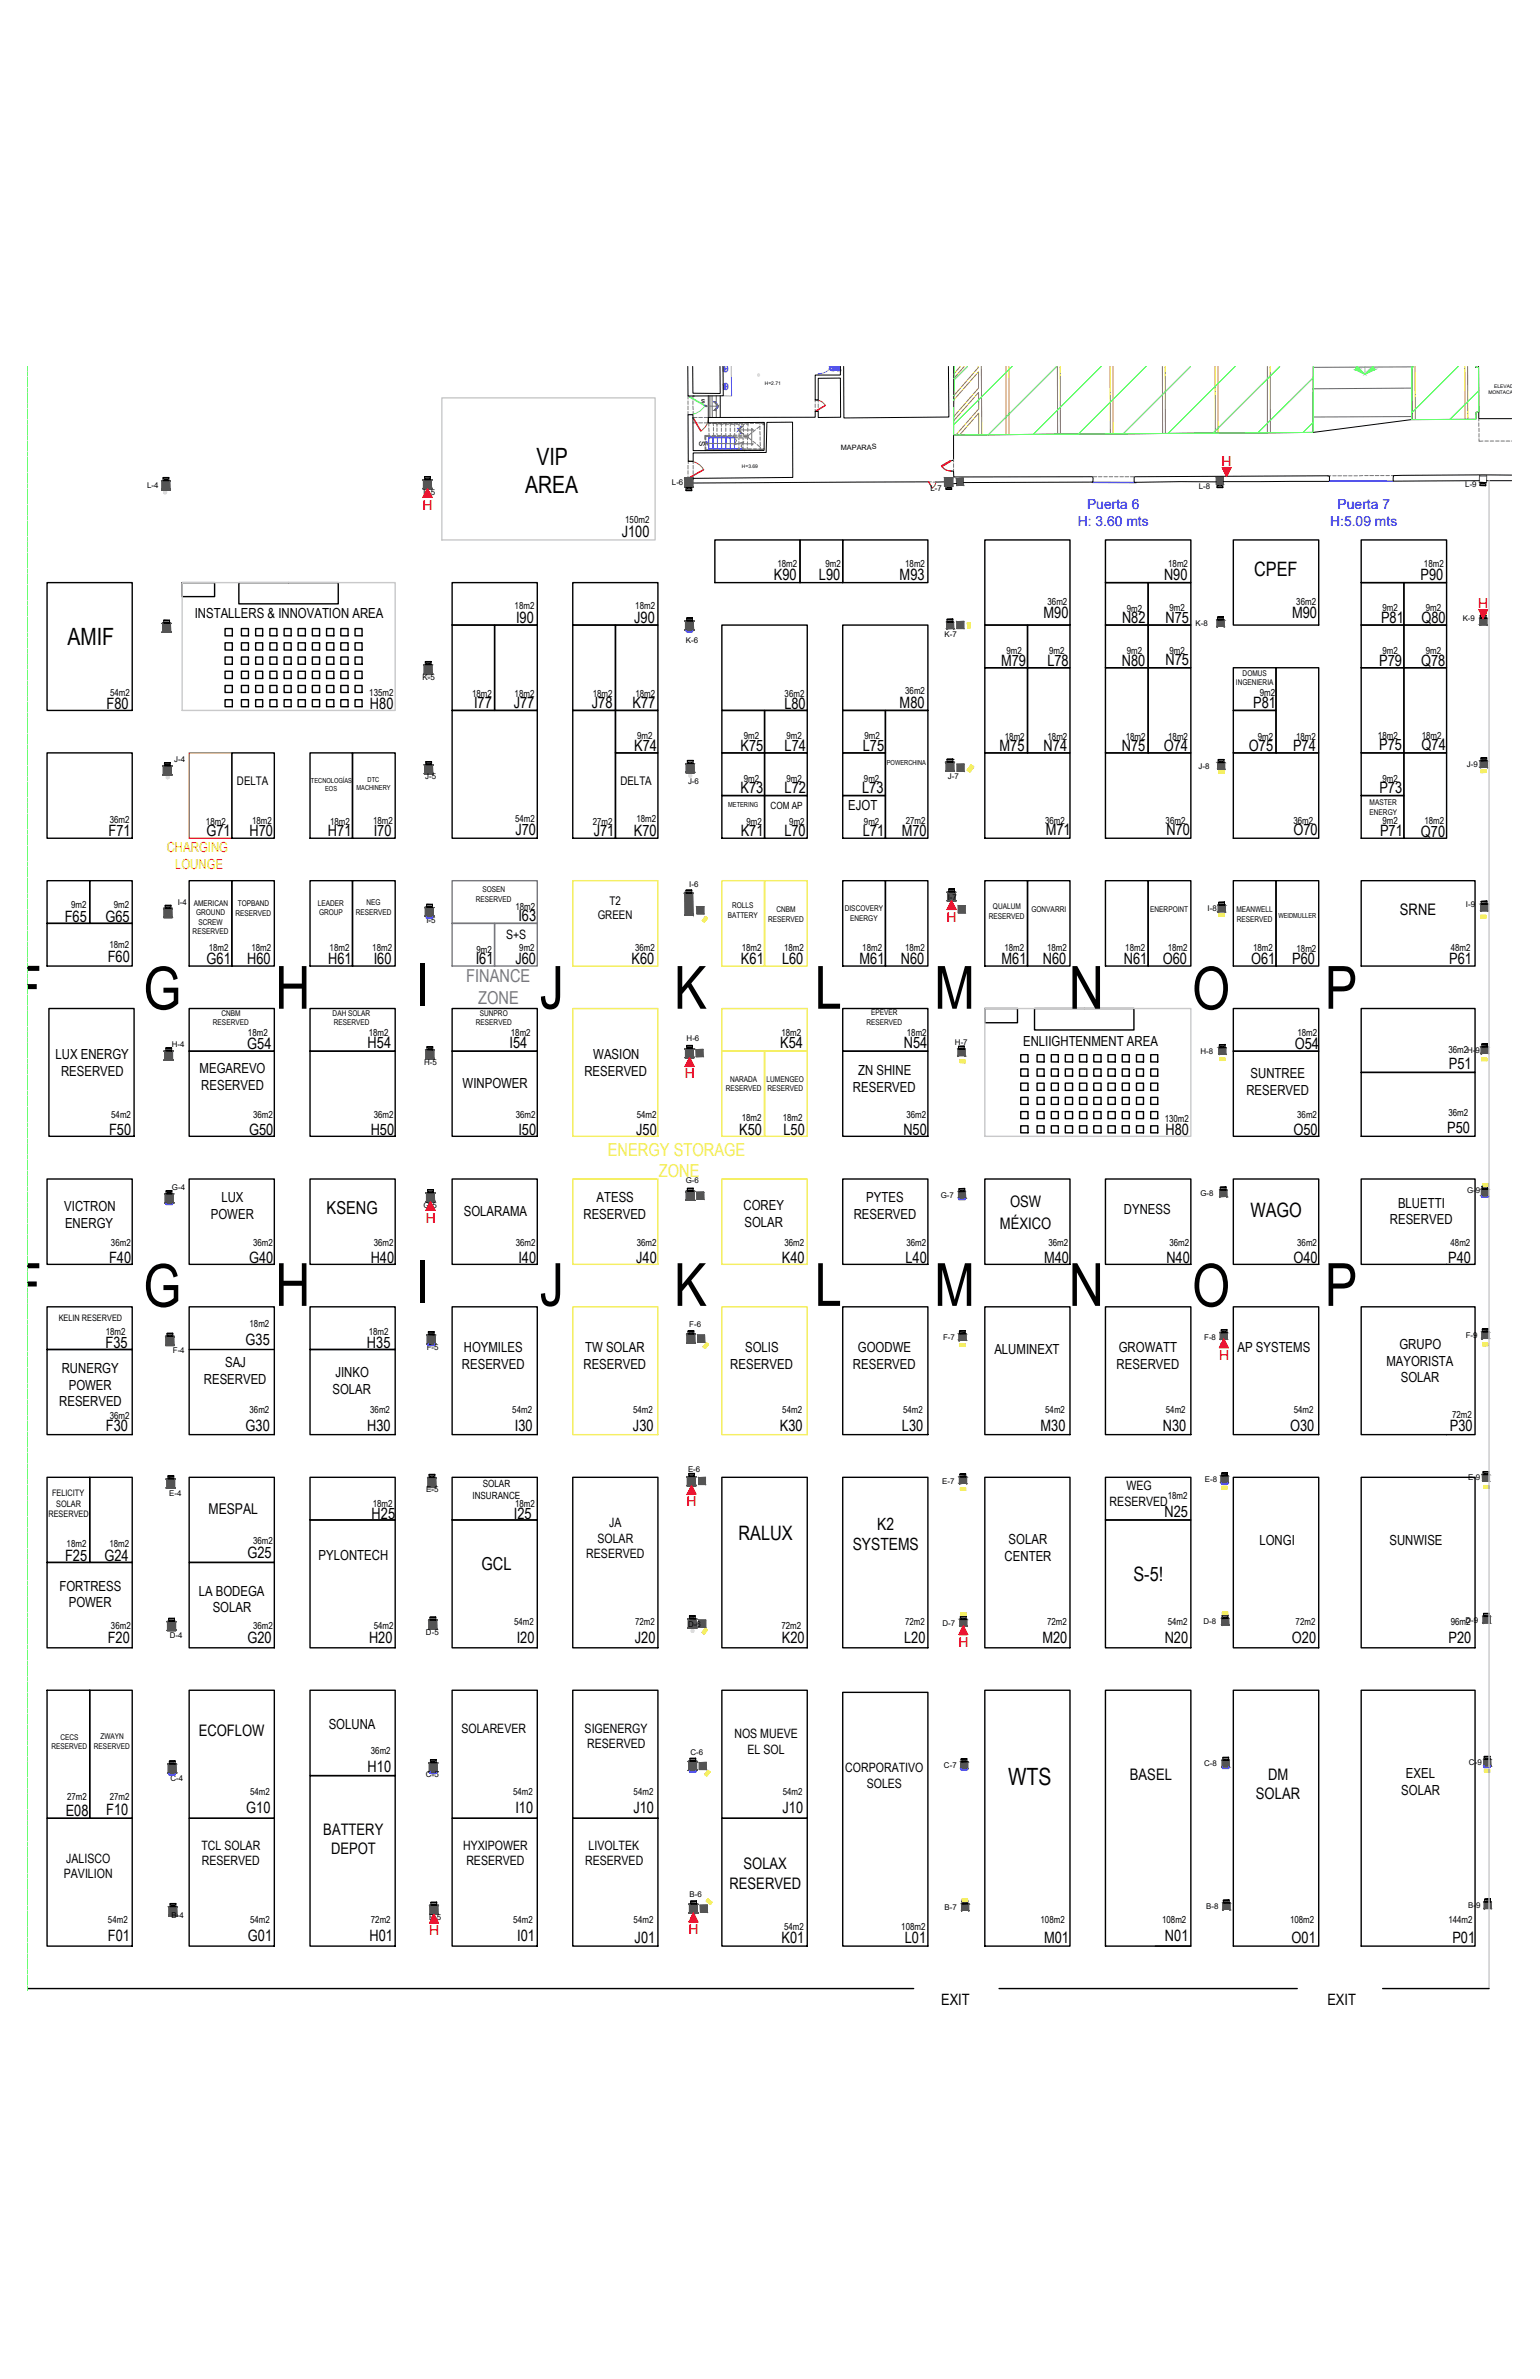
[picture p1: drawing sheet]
<svg xmlns="http://www.w3.org/2000/svg" width="279mm" height="432mm" viewBox="0 0 279 432" stroke-linecap="round" stroke-linejoin="round" font-family="sans-serif">
<defs><g id="words">
<g font-size="10.8">
<text x="2.1" y="183">F</text>
<text x="26" y="183.2">G</text>
<text x="49.9" y="183.1">H</text>
<text x="75.4" y="182.6">I</text>
<text x="97.9" y="183.1">J</text>
<text x="122.3" y="183.1">K</text>
<text x="147.8" y="183.1">L</text>
<text x="169.5" y="183.1">M</text>
<text x="193.9" y="183.1">N</text>
<text x="216.3" y="183.2">O</text>
<text x="240.4" y="183.1">P</text>
<text x="2.1" y="237">F</text>
<text x="26" y="237.2">G</text>
<text x="49.9" y="237">H</text>
<text x="75.4" y="236.6">I</text>
<text x="97.9" y="237">J</text>
<text x="122.3" y="237">K</text>
<text x="147.8" y="237">L</text>
<text x="169.5" y="237">M</text>
<text x="193.9" y="237">N</text>
<text x="216.3" y="237.2">O</text>
<text x="240.4" y="237">P</text>
</g>
<g font-size="4.3">
<text x="95.3" y="89.5">AREA</text>
<text x="97.3" y="84.3">VIP</text>
<text x="12.3" y="117.1">AMIF</text>
<text x="182.9" y="323.9">WTS</text>
</g>
<g font-size="3.6">
<text x="227.5" y="104.5">CPEF</text>
<text x="226.9" y="221">WAGO</text>
<text x="134" y="279.5">RALUX</text>
<text x="205.6" y="287">S-5!</text>
</g>
<g font-size="3.2" fill="#5e67af">
<text x="84.6" y="178.3">FINANCE</text>
<text x="86.8" y="182.2">ZONE</text>
</g>
<g font-size="3.2" fill="#f4ee51">
<text x="110.3" y="209.8">ENERGY STORAGE</text>
<text x="119.6" y="213.7">ZONE</text>
</g>
<g font-size="3.2">
<text x="59.3" y="220.4">KSENG</text>
<text x="87.4" y="284.9">GCL</text>
</g>
<g font-size="3.1">
<text x="154.7" y="281.4">SYSTEMS</text>
<text x="159.2" y="277.7">K2</text>
</g>
<g font-size="2.9">
<text x="254" y="166">SRNE</text>
<text x="183.2" y="219.2">OSW</text>
<text x="181.4" y="223.1">MÉXICO</text>
<text x="36.1" y="315">ECOFLOW</text>
<text x="205" y="323">BASEL</text>
<text x="230.1" y="323">DM</text>
<text x="227.9" y="326.5">SOLAR</text>
<text x="58.7" y="333.1">BATTERY</text>
<text x="60.1" y="336.6">DEPOT</text>
<text x="134.9" y="339.3">SOLAX</text>
<text x="132.4" y="342.8">RESERVED</text>
</g>
<g font-size="2.8">
<text x="112.8" y="97.4">J100</text>
<text x="140.4" y="105.3">K90</text>
<text x="148.6" y="105.3">L90</text>
<text x="163.2" y="105.3">M93</text>
<text x="211.2" y="105.3">N90</text>
<text x="257.7" y="105.3">P90</text>
<text x="93.6" y="113">I90</text>
<text x="115" y="113">J90</text>
<text x="189.3" y="112.1">M90</text>
<text x="203.6" y="113.1">N82</text>
<text x="211.4" y="113">N75</text>
<text x="234.4" y="112.1">M90</text>
<text x="250.6" y="113.1">P81</text>
<text x="257.9" y="113.1">Q80</text>
<text x="181.6" y="120.8">M79</text>
<text x="190" y="120.8">L78</text>
<text x="203.5" y="120.9">N80</text>
<text x="211.4" y="120.8">N75</text>
<text x="250.2" y="120.8">P79</text>
<text x="257.8" y="120.8">Q78</text>
<text x="19.3" y="128.6">F80</text>
<text x="67.1" y="128.7">H80</text>
<text x="86" y="128.6">I77</text>
<text x="93.2" y="128.6">J77</text>
<text x="107.4" y="128.6">J78</text>
<text x="114.8" y="128.6">K77</text>
<text x="142.3" y="128.6">L80</text>
<text x="163.2" y="128.5">M80</text>
<text x="227.4" y="128.5">P81</text>
<text x="115" y="136.3">K74</text>
<text x="134.4" y="136.3">K75</text>
<text x="142.4" y="136.3">L74</text>
<text x="156.5" y="136.3">L75</text>
<text x="181.3" y="136.3">M75</text>
<text x="189.3" y="136.3">N74</text>
<text x="203.5" y="136.3">N75</text>
<text x="211.1" y="136.4">O74</text>
<text x="226.6" y="136.4">O75</text>
<text x="234.6" y="136.3">P74</text>
<text x="250.2" y="136.1">P75</text>
<text x="257.9" y="136.2">Q74</text>
<text x="134.4" y="144">K73</text>
<text x="142.4" y="144">L72</text>
<text x="156.4" y="144">L73</text>
<text x="250.3" y="144">P73</text>
<text x="19.7" y="151.8">F71</text>
<text x="37.5" y="151.8">G71</text>
<text x="45.3" y="151.8">H70</text>
<text x="59.5" y="151.8">H71</text>
<text x="67.8" y="151.8">I70</text>
<text x="93.5" y="151.5">J70</text>
<text x="107.7" y="151.8">J71</text>
<text x="115" y="151.8">K70</text>
<text x="134.4" y="151.8">K71</text>
<text x="142.3" y="151.8">L70</text>
<text x="156.5" y="151.8">L71</text>
<text x="163.6" y="151.8">M70</text>
<text x="189.7" y="151.6">M71</text>
<text x="211.6" y="151.6">N70</text>
<text x="234.7" y="151.6">O70</text>
<text x="250.4" y="151.8">P71</text>
<text x="257.8" y="151.8">Q70</text>
<text x="11.8" y="167.3">F65</text>
<text x="19.1" y="167.3">G65</text>
<text x="94.1" y="167.2">I63</text>
<text x="19.5" y="174.5">F60</text>
<text x="37.5" y="175">G61</text>
<text x="44.9" y="175">H60</text>
<text x="59.5" y="175">H61</text>
<text x="67.8" y="175">I60</text>
<text x="86.3" y="175">I61</text>
<text x="93.5" y="175">J60</text>
<text x="114.6" y="175">K60</text>
<text x="134.4" y="175">K61</text>
<text x="141.9" y="175">L60</text>
<text x="155.9" y="175">M61</text>
<text x="163.4" y="175">N60</text>
<text x="181.7" y="175">M61</text>
<text x="189.2" y="175">N60</text>
<text x="203.9" y="175">N61</text>
<text x="211" y="175">O60</text>
<text x="227" y="175">O61</text>
<text x="234.4" y="175">P60</text>
<text x="262.9" y="175">P61</text>
<text x="44.9" y="190.3">G54</text>
<text x="66.7" y="190.3">H54</text>
<text x="92.4" y="190.3">I54</text>
<text x="141.5" y="190.3">K54</text>
<text x="164" y="190.3">N54</text>
<text x="234.9" y="190.3">O54</text>
<text x="262.9" y="194.1">P51</text>
<text x="19.8" y="206">F50</text>
<text x="45.2" y="206">G50</text>
<text x="67.3" y="206">H50</text>
<text x="94.1" y="206">I50</text>
<text x="115.4" y="206">J50</text>
<text x="134.1" y="206">K50</text>
<text x="142.1" y="206">L50</text>
<text x="163.9" y="206">N50</text>
<text x="211.4" y="206">H80</text>
<text x="234.7" y="206">O50</text>
<text x="262.6" y="205.6">P50</text>
<text x="19.8" y="229.2">F40</text>
<text x="45.2" y="229.2">G40</text>
<text x="67.3" y="229.2">H40</text>
<text x="94.1" y="229.2">I40</text>
<text x="115.4" y="229.2">J40</text>
<text x="141.8" y="229.2">K40</text>
<text x="164.3" y="229.2">L40</text>
<text x="189.4" y="229.2">M40</text>
<text x="211.6" y="229.2">N40</text>
<text x="234.7" y="229.2">O40</text>
<text x="262.7" y="229.2">P40</text>
<text x="19.2" y="244.6">F35</text>
<text x="44.6" y="244.1">G35</text>
<text x="66.6" y="244.6">H35</text>
<text x="19.2" y="259.8">F30</text>
<text x="44.6" y="259.8">G30</text>
<text x="66.6" y="259.8">H30</text>
<text x="93.4" y="259.8">I30</text>
<text x="114.8" y="259.8">J30</text>
<text x="141.5" y="259.8">K30</text>
<text x="163.6" y="259.8">L30</text>
<text x="188.8" y="259.8">M30</text>
<text x="211" y="259.8">N30</text>
<text x="234" y="259.8">O30</text>
<text x="263" y="259.8">P30</text>
<text x="67.4" y="275.7">H25</text>
<text x="93.2" y="275.7">I25</text>
<text x="211.3" y="275.4">N25</text>
<text x="11.8" y="283.3">F25</text>
<text x="19" y="283.3">G24</text>
<text x="44.9" y="282.7">G25</text>
<text x="19.5" y="298.2">F20</text>
<text x="44.9" y="298.2">G20</text>
<text x="67" y="298.2">H20</text>
<text x="93.8" y="298.2">I20</text>
<text x="115.2" y="298.2">J20</text>
<text x="141.8" y="298.2">K20</text>
<text x="164" y="298.2">L20</text>
<text x="189.1" y="298.2">M20</text>
<text x="211.3" y="298.2">N20</text>
<text x="234.4" y="298.2">O20</text>
<text x="262.8" y="298.2">P20</text>
<text x="66.7" y="321.7">H10</text>
<text x="11.9" y="329.7">E08</text>
<text x="19.3" y="329.4">F10</text>
<text x="44.7" y="329.1">G10</text>
<text x="93.5" y="329.1">I10</text>
<text x="114.9" y="329.1">J10</text>
<text x="142" y="329.1">J10</text>
<text x="19.6" y="352.3">F01</text>
<text x="45" y="352.3">G01</text>
<text x="67" y="352.3">H01</text>
<text x="93.8" y="352.3">I01</text>
<text x="115.1" y="352.6">J01</text>
<text x="141.8" y="352.6">K01</text>
<text x="164.2" y="352.6">L01</text>
<text x="189.4" y="352.6">M01</text>
<text x="211.4" y="352.3">N01</text>
<text x="234.3" y="352.6">O01</text>
<text x="263.5" y="352.6">P01</text>
<text x="170.8" y="363.9">EXIT</text>
<text x="240.8" y="363.9">EXIT</text>
</g>
<text font-size="2.7" x="37.8" y="274.8">MESPAL</text>
<g font-size="2.5" fill="#f00">
<text x="223.4" y="82.7" transform="rotate(-180 223.4 82.7)">H</text>
<text x="76.7" y="92.5">H</text>
<text x="270" y="108.5" transform="rotate(-180 270 108.5)">H</text>
<text x="171.7" y="167.3">H</text>
<text x="124.2" y="195.7">H</text>
<text x="77.2" y="221.9">H</text>
<text x="221.2" y="246.8">H</text>
<text x="124.6" y="273.4">H</text>
<text x="173.9" y="298.9">H</text>
<text x="77.8" y="351.2">H</text>
<text x="124.9" y="351">H</text>
</g>
<g font-size="2.5" fill="#00f">
<text x="195.5" y="95.5">H: 3.60 mts</text>
<text x="197.2" y="92.5">Puerta 6</text>
<text x="241.3" y="95.4">H:5.09 mts</text>
<text x="242.7" y="92.4">Puerta 7</text>
</g>
<g font-size="2.5">
<text x="35.3" y="112.2">INSTALLERS &amp; INNOVATION AREA</text>
<text x="153.9" y="147">EJOT</text>
<text x="185.6" y="189.8">ENLIIGHTENMENT AREA</text>
<text x="10.1" y="192.2">LUX ENERGY</text>
<text x="11.1" y="195.2">RESERVED</text>
<text x="36.2" y="194.8">MEGAREVO</text>
<text x="36.5" y="197.9">RESERVED</text>
<text x="83.9" y="197.4">WINPOWER</text>
<text x="106" y="195.2">RESERVED</text>
<text x="107.6" y="192.2">WASION</text>
<text x="155.7" y="195.2">ZN SHINE</text>
<text x="226.9" y="195.7">SUNTREE</text>
<text x="154.8" y="198.2">RESERVED</text>
<text x="226.1" y="198.8">RESERVED</text>
<text x="11.7" y="219.8">VICTRON</text>
<text x="38.3" y="221.2">POWER</text>
<text x="40.2" y="218.2">LUX</text>
<text x="84.1" y="220.6">SOLARAMA</text>
<text x="105.9" y="221.3">RESERVED</text>
<text x="108.2" y="218.2">ATESS</text>
<text x="134.9" y="219.7">COREY</text>
<text x="154.9" y="221.3">RESERVED</text>
<text x="157.2" y="218.2">PYTES</text>
<text x="203.9" y="220.3">DYNESS</text>
<text x="253.6" y="219.2">BLUETTI</text>
<text x="11.8" y="222.8">ENERGY</text>
<text x="135.1" y="222.7">SOLAR</text>
<text x="252.2" y="222.2">RESERVED</text>
<text x="84.1" y="245.4">HOYMILES</text>
<text x="106.2" y="245.4">TW SOLAR</text>
<text x="135.2" y="245.4">SOLIS</text>
<text x="155.6" y="245.4">GOODWE</text>
<text x="180.4" y="245.7">ALUMINEXT</text>
<text x="203" y="245.4">GROWATT</text>
<text x="224.5" y="245.4">AP SYSTEMS</text>
<text x="253.9" y="244.8">GRUPO</text>
<text x="11.2" y="249.2">RUNERGY</text>
<text x="37" y="251.2">RESERVED</text>
<text x="40.8" y="248.2">SAJ</text>
<text x="60.9" y="249.9">JINKO</text>
<text x="83.8" y="248.5">RESERVED</text>
<text x="105.9" y="248.5">RESERVED</text>
<text x="132.5" y="248.5">RESERVED</text>
<text x="154.8" y="248.5">RESERVED</text>
<text x="202.6" y="248.5">RESERVED</text>
<text x="251.5" y="247.9">MAYORISTA</text>
<text x="254.2" y="250.9">SOLAR</text>
<text x="10.7" y="255.3">RESERVED</text>
<text x="12.5" y="252.2">POWER</text>
<text x="60.3" y="253">SOLAR</text>
<text x="183" y="280.2">SOLAR</text>
<text x="228.5" y="280.5">LONGI</text>
<text x="252.1" y="280.5">SUNWISE</text>
<text x="57.8" y="283.2">PYLONTECH</text>
<text x="182.3" y="283.3">CENTER</text>
<text x="10.8" y="288.7">FORTRESS</text>
<text x="12.5" y="291.8">POWER</text>
<text x="36.1" y="289.6">LA BODEGA</text>
<text x="38.6" y="292.7">SOLAR</text>
<text x="59.6" y="313.8">SOLUNA</text>
<text x="255.1" y="322.7">EXEL</text>
<text x="254.2" y="325.8">SOLAR</text>
</g>
<g font-size="2.5" fill="#ff7f00">
<text x="30.3" y="154.7">CHARGING</text>
<text x="31.8" y="157.7">LOUNGE</text>
</g>
<g font-size="2.3">
<text x="91.8" y="170.5">S+S</text>
<text x="201.3" y="273.3">RESERVED</text>
<text x="204.4" y="270.5">WEG</text>
<text x="108.4" y="280">SOLAR</text>
<text x="110.5" y="277.2">JA</text>
<text x="106.4" y="282.8">RESERVED</text>
<text x="83.7" y="314.5">SOLAREVER</text>
<text x="106.1" y="314.5">SIGENERGY</text>
<text x="106.5" y="317.3">RESERVED</text>
<text x="133.3" y="315.5">NOS MUEVE</text>
<text x="135.6" y="318.3">EL SOL</text>
<text x="153.4" y="321.7">CORPORATIVO</text>
<text x="157.3" y="324.5">SOLES</text>
<text x="36.6" y="335.7">TCL SOLAR</text>
<text x="84" y="335.7">HYXIPOWER</text>
<text x="106.8" y="335.7">LIVOLTEK</text>
<text x="11.6" y="341">PAVILION</text>
<text x="12" y="338.2">JALISCO</text>
<text x="36.6" y="338.5">RESERVED</text>
<text x="84.6" y="338.5">RESERVED</text>
<text x="106.2" y="338.5">RESERVED</text>
</g>
<g font-size="2.2">
<text x="43" y="142.5">DELTA</text>
<text x="112.6" y="142.5">DELTA</text>
<text x="108.4" y="166.9">GREEN</text>
<text x="110.6" y="164.3">T2</text>
</g>
<g font-size="1.8">
<text x="113.4" y="95">150m2</text>
<text x="141" y="102.8">18m2</text>
<text x="149.8" y="102.8">9m2</text>
<text x="164.2" y="102.8">18m2</text>
<text x="211.9" y="102.8">18m2</text>
<text x="258.3" y="102.8">18m2</text>
<text x="93.4" y="110.5">18m2</text>
<text x="115.3" y="110.5">18m2</text>
<text x="190.1" y="109.8">36m2</text>
<text x="204.4" y="111">9m2</text>
<text x="212.2" y="111">9m2</text>
<text x="235.2" y="109.8">36m2</text>
<text x="250.8" y="111">9m2</text>
<text x="258.7" y="111">9m2</text>
<text x="182.6" y="118.7">9m2</text>
<text x="190.4" y="118.7">9m2</text>
<text x="204.4" y="118.7">9m2</text>
<text x="212.2" y="118.7">9m2</text>
<text x="250.8" y="118.7">9m2</text>
<text x="258.7" y="118.7">9m2</text>
<text x="20" y="126.3">54m2</text>
<text x="67" y="126.3">135m2</text>
<text x="85.7" y="126.5">18m2</text>
<text x="93.4" y="126.5">18m2</text>
<text x="107.6" y="126.5">18m2</text>
<text x="115.3" y="126.5">18m2</text>
<text x="142.4" y="126.5">36m2</text>
<text x="164.2" y="126">36m2</text>
<text x="228.5" y="126.2">9m2</text>
<text x="115.6" y="134.2">9m2</text>
<text x="134.9" y="134.2">9m2</text>
<text x="142.7" y="134.2">9m2</text>
<text x="156.8" y="134.2">9m2</text>
<text x="182.3" y="134.2">18m2</text>
<text x="190.1" y="134.2">18m2</text>
<text x="204.2" y="134.2">18m2</text>
<text x="211.9" y="134.2">18m2</text>
<text x="228.2" y="134.2">9m2</text>
<text x="235.1" y="134.2">18m2</text>
<text x="250" y="134.1">18m2</text>
<text x="258" y="134.1">18m2</text>
<text x="134.9" y="141.9">9m2</text>
<text x="142.7" y="141.9">9m2</text>
<text x="156.7" y="141.9">9m2</text>
<text x="250.8" y="141.9">9m2</text>
<text x="19.9" y="149.3">36m2</text>
<text x="37.4" y="149.7">18m2</text>
<text x="45.7" y="149.5">18m2</text>
<text x="59.9" y="149.7">18m2</text>
<text x="67.7" y="149.5">18m2</text>
<text x="93.5" y="149.1">54m2</text>
<text x="107.6" y="149.7">27m2</text>
<text x="115.5" y="149.1">18m2</text>
<text x="135.4" y="149.7">9m2</text>
<text x="139.8" y="146.9">COM AP</text>
<text x="143.2" y="149.7">9m2</text>
<text x="156.7" y="149.7">9m2</text>
<text x="164.3" y="149.5">27m2</text>
<text x="189.6" y="149.5">36m2</text>
<text x="211.5" y="149.5">36m2</text>
<text x="234.7" y="149.5">36m2</text>
<text x="250.8" y="149.6">9m2</text>
<text x="258.4" y="149.5">18m2</text>
<text x="12.9" y="164.8">9m2</text>
<text x="20.6" y="164.8">9m2</text>
<text x="93.5" y="165.1">18m2</text>
<text x="19.8" y="172.1">18m2</text>
<text x="37.9" y="172.6">18m2</text>
<text x="45.6" y="172.6">18m2</text>
<text x="59.8" y="172.6">18m2</text>
<text x="67.5" y="172.6">18m2</text>
<text x="86.4" y="172.9">9m2</text>
<text x="94.2" y="172.7">9m2</text>
<text x="115.2" y="172.6">36m2</text>
<text x="134.6" y="172.6">18m2</text>
<text x="142.3" y="172.6">18m2</text>
<text x="156.4" y="172.6">18m2</text>
<text x="164.2" y="172.6">18m2</text>
<text x="182.2" y="172.6">18m2</text>
<text x="190" y="172.6">18m2</text>
<text x="204.2" y="172.6">18m2</text>
<text x="211.9" y="172.6">18m2</text>
<text x="227.4" y="172.6">18m2</text>
<text x="235.2" y="172.8">18m2</text>
<text x="263.2" y="172.6">48m2</text>
<text x="45" y="188.1">18m2</text>
<text x="66.9" y="188.1">18m2</text>
<text x="92.7" y="188.1">18m2</text>
<text x="141.8" y="188.1">18m2</text>
<text x="164.5" y="188.1">18m2</text>
<text x="235.4" y="188.1">18m2</text>
<text x="262.8" y="191.1">36m2</text>
<text x="20.2" y="202.9">54m2</text>
<text x="45.9" y="202.9">36m2</text>
<text x="67.8" y="202.9">36m2</text>
<text x="93.6" y="202.9">36m2</text>
<text x="115.5" y="202.9">54m2</text>
<text x="134.6" y="203.5">18m2</text>
<text x="142" y="203.5">18m2</text>
<text x="164.5" y="202.9">36m2</text>
<text x="211.3" y="203.6">130m2</text>
<text x="235.4" y="202.9">36m2</text>
<text x="262.8" y="202.6">36m2</text>
<text x="20.1" y="226.1">36m2</text>
<text x="45.9" y="226.1">36m2</text>
<text x="67.8" y="226.1">36m2</text>
<text x="93.6" y="226.1">36m2</text>
<text x="115.5" y="226.1">36m2</text>
<text x="142.3" y="226.1">36m2</text>
<text x="164.5" y="226.1">36m2</text>
<text x="190.2" y="226.1">36m2</text>
<text x="212.2" y="226.1">36m2</text>
<text x="235.4" y="226.1">36m2</text>
<text x="263.2" y="226.1">48m2</text>
<text x="19.2" y="242.2">18m2</text>
<text x="45.3" y="240.8">18m2</text>
<text x="66.9" y="242.2">18m2</text>
<text x="19.9" y="257.6">36m2</text>
<text x="45.3" y="256.5">36m2</text>
<text x="67.2" y="256.5">36m2</text>
<text x="92.9" y="256.5">54m2</text>
<text x="114.9" y="256.5">54m2</text>
<text x="141.9" y="256.5">54m2</text>
<text x="163.9" y="256.5">54m2</text>
<text x="189.6" y="256.5">54m2</text>
<text x="211.5" y="256.5">54m2</text>
<text x="234.7" y="256.5">54m2</text>
<text x="263.5" y="257.3">72m2</text>
<text x="87.6" y="269.8">SOLAR</text>
<text x="67.6" y="273.5">18m2</text>
<text x="85.7" y="272">INSURANCE</text>
<text x="93.5" y="273.6">18m2</text>
<text x="211.9" y="272.1">18m2</text>
<text x="12.1" y="280.8">18m2</text>
<text x="19.8" y="280.8">18m2</text>
<text x="45.9" y="280.2">36m2</text>
<text x="20.1" y="295.7">36m2</text>
<text x="45.9" y="295.7">36m2</text>
<text x="67.8" y="295.7">54m2</text>
<text x="93.3" y="294.9">54m2</text>
<text x="115.2" y="294.9">72m2</text>
<text x="141.8" y="295.7">72m2</text>
<text x="164.2" y="294.9">72m2</text>
<text x="190" y="294.9">72m2</text>
<text x="211.9" y="294.9">54m2</text>
<text x="235.1" y="294.9">72m2</text>
<text x="263.2" y="294.9">96m2</text>
<text x="67.3" y="318.4">36m2</text>
<text x="12.2" y="326.6">27m2</text>
<text x="19.9" y="326.6">27m2</text>
<text x="45.4" y="325.8">54m2</text>
<text x="93.1" y="325.8">54m2</text>
<text x="115" y="325.8">54m2</text>
<text x="142" y="325.8">54m2</text>
<text x="19.6" y="349">54m2</text>
<text x="45.4" y="349">54m2</text>
<text x="67.3" y="349">72m2</text>
<text x="93.1" y="349">54m2</text>
<text x="115" y="349">54m2</text>
<text x="142.3" y="350.2">54m2</text>
<text x="163.5" y="350.2">108m2</text>
<text x="188.8" y="349">108m2</text>
<text x="210.8" y="349">108m2</text>
<text x="234" y="349">108m2</text>
<text x="262.8" y="349">144m2</text>
</g>
<g font-size="1.6">
<text x="10.7" y="239.8">KELIN RESERVED</text>
<text x="8.8" y="275.4">RESERVED</text>
<text x="9.5" y="271.5">FELICITY</text>
<text x="10.2" y="273.5">SOLAR</text>
</g>
<g font-size="1.4">
<text x="127.9" y="72.4" transform="rotate(-180 127.9 72.4)">s</text>
<text x="126.9" y="80.1" transform="rotate(90 126.9 80.1)">S</text>
<text x="26.7" y="88.6">L-4</text>
<text x="76.9" y="89.8">L-5</text>
<text x="121.9" y="88">L-6</text>
<text x="168.8" y="89.2" transform="rotate(-1 168.8 89.2)">L-7</text>
<text x="217.5" y="88.7">L-8</text>
<text x="265.8" y="88.4">L-9</text>
<text x="216.9" y="113.7">K-8</text>
<text x="265.4" y="112.7">K-9</text>
<text x="124.4" y="116.7">K-6</text>
<text x="171.4" y="115.7">K-7</text>
<text x="76.7" y="123.4">K-5</text>
<text x="224.2" y="124.4">INGENIERIA</text>
<text x="225.5" y="122.6">DOMUS</text>
<text x="31.6" y="138.2">J-4</text>
<text x="77.2" y="141.5">J-5</text>
<text x="124.8" y="142.3">J-6</text>
<text x="171.9" y="141.4">J-7</text>
<text x="217.5" y="139.5">J-8</text>
<text x="266.1" y="139.2">J-9</text>
<text x="248.5" y="146.1">MASTER</text>
<text x="248.5" y="147.9">ENERGY</text>
<text x="87.5" y="162">SOSEN</text>
<text x="125" y="161.1">I-6</text>
<text x="32.2" y="164.3">I-4</text>
<text x="35.2" y="164.4">AMERICAN</text>
<text x="35.6" y="166.1">GROUND</text>
<text x="36" y="167.9">SCREW</text>
<text x="42.7" y="166.2">RESERVED</text>
<text x="43.1" y="164.5">TOPBAND</text>
<text x="57.7" y="164.4">LEADER</text>
<text x="57.9" y="166.1">GROUP</text>
<text x="64.5" y="166.1">RESERVED</text>
<text x="66.5" y="164.3">NEG</text>
<text x="77.4" y="167.5">I-5</text>
<text x="86.3" y="163.7">RESERVED</text>
<text x="132" y="166.5">BATTERY</text>
<text x="132.8" y="164.8">ROLLS</text>
<text x="139.3" y="167.3">RESERVED</text>
<text x="140.9" y="165.6">CNBM</text>
<text x="153.3" y="165.4">DISCOVERY</text>
<text x="154.2" y="167.1">ENERGY</text>
<text x="171.9" y="163.3">I-7</text>
<text x="179.4" y="166.8">RESERVED</text>
<text x="180.2" y="165.1">QUALUM</text>
<text x="187.1" y="165.6">GONVARRI</text>
<text x="208.7" y="165.6">ENERPOINT</text>
<text x="219.1" y="165.4">I-8</text>
<text x="224.3" y="165.6">MEANWELL</text>
<text x="224.4" y="167.3">RESERVED</text>
<text x="266" y="164.6">I-9</text>
<text x="35" y="169.6">RESERVED</text>
<text x="40.2" y="184.3">CNBM</text>
<text x="60.4" y="184.3">DAH SOLAR</text>
<text x="87.1" y="184.3">SUNPRO</text>
<text x="158.1" y="184.3">EPEVER</text>
<text x="31.2" y="190">H-4</text>
<text x="38.6" y="186.1">RESERVED</text>
<text x="60.6" y="186.1">RESERVED</text>
<text x="86.3" y="186.1">RESERVED</text>
<text x="124.6" y="188.9">H-6</text>
<text x="157.2" y="186">RESERVED</text>
<text x="173.3" y="189.7">H-7</text>
<text x="217.8" y="191.3">H-8</text>
<text x="266.2" y="191.2">H-9</text>
<text x="76.9" y="193.3">H-5</text>
<text x="132.4" y="196.3">NARADA</text>
<text x="139.1" y="196.3">LUMENGEO</text>
<text x="131.7" y="198">RESERVED</text>
<text x="139.2" y="198.1">RESERVED</text>
<text x="31.2" y="215.9">G-4</text>
<text x="124.4" y="214.6">G-6</text>
<text x="76.9" y="219.3">G-5</text>
<text x="170.7" y="217.4">G-7</text>
<text x="217.8" y="217.2" transform="rotate(-1 217.8 217.2)">G-8</text>
<text x="266.2" y="216.6">G-9</text>
<text x="31.4" y="245.6">F-4</text>
<text x="77.4" y="245">F-5</text>
<text x="125" y="240.8">F-6</text>
<text x="171.1" y="243.3">F-7</text>
<text x="218.5" y="243.2">F-8</text>
<text x="265.9" y="242.9">F-9</text>
<text x="124.8" y="267.1">E-6</text>
<text x="170.9" y="269.3">E-7</text>
<text x="218.6" y="269.1">E-8</text>
<text x="266.3" y="268.7">E-9</text>
<text x="30.7" y="271.5">E-4</text>
<text x="77.3" y="270.8">E-5</text>
<text x="30.8" y="297.3">D-4</text>
<text x="77.3" y="296.8">D-5</text>
<text x="124.8" y="295.3">D-6</text>
<text x="171" y="295.1">D-7</text>
<text x="218.3" y="294.8">D-8</text>
<text x="265.9" y="294.5">D-9</text>
<text x="9.3" y="317.5">RESERVED</text>
<text x="11" y="315.8">CECS</text>
<text x="17" y="317.5">RESERVED</text>
<text x="18.2" y="315.7">ZWAYN</text>
<text x="30.9" y="323.3" transform="rotate(-1 30.9 323.3)">C-4</text>
<text x="77.3" y="322.6">C-5</text>
<text x="125.3" y="318.6">C-6</text>
<text x="171.3" y="320.9" transform="rotate(-1 171.3 320.9)">C-7</text>
<text x="218.5" y="320.6">C-8</text>
<text x="266.5" y="320.4">C-9</text>
<text x="125.1" y="344.3">B-6</text>
<text x="171.4" y="346.7">B-7</text>
<text x="218.8" y="346.5">B-8</text>
<text x="266.4" y="346.2">B-9</text>
<text x="31.1" y="348.1">B-4</text>
<text x="77.8" y="348.5">B-5</text>
</g>
<g font-size="1.3">
<text x="152.6" y="81.6">MAPARAS</text>
<text x="56.4" y="142.1">TECNOLOGÍAS</text>
<text x="59" y="143.6">EOS</text>
<text x="64.7" y="143.4">MACHINERY</text>
<text x="66.7" y="141.9">DTC</text>
<text x="160.9" y="138.9">POWERCHINA</text>
<text x="132.1" y="146.5">METERING</text>
<text x="231.9" y="166.5">WEIDMULLER</text>
</g>
<g font-size=".9">
<text x="138.8" y="69.8">H=2.71</text>
<text x="270" y="71.5">MONTACARGAS</text>
<text x="271.1" y="70.4">ELEVADOR</text>
<text x="134.6" y="84.9">H=3.69</text>
</g>
<text font-size=".6" fill="#0ff" x="246.7" y="60.3" transform="rotate(90 246.7 60.3)">SUBE PENDIENTE 10%</text>
</g></defs>
<!-- layer: COLUMNAS METALICAS -->
<g fill="none" stroke="#545454" stroke-width=".18">
<path d="M29.3 87.2h1.6M29.3 88.9h1.6M29.3 87.3h.1M29.3 87.2v.1M29.4 87.3h.1M29.4 87.3v1.5M29.4 88.9h.1M29.4 88.8v.1M29.4 88.8h.1M30.8 87.3v1.5M30.9 88.8h.1M30.9 87.3h-.1"/>
<path d="M30.9 87.3h.1M30.9 88.9h.1M76.8 87.1h.1M76.8 87.1h1.5M76.8 88.7h1.5M76.8 88.7h.1M76.8 88.6v.1M76.8 87h.1M76.8 88.6h.1M76.8 87.2v1.4M78.3 87.2v1.4M78.3 88.6h.1"/>
<path d="M78.4 88.6h.1M78.4 87.1h-.1M78.4 87.1h.1M78.4 87v.1M78.4 88.6v.1M78.4 88.7h.1M124.2 86.8h1.6M124.2 88.5h1.6M124.2 86.8h.1M124.2 86.8v.1M124.2 86.9h.1M124.2 86.9v1.5"/>
<path d="M124.2 88.4h.1M124.3 88.4h-.1M124.3 86.9h.1M124.3 88.4h.1M125.7 86.9v1.5M125.7 88.4h.1M125.7 86.9h.1M125.8 86.8l-.1 .1M125.8 88.4h.1M125.8 86.8h.1M125.8 88.5h.1M171.4 86.7h1.5v1.5h-1.5z"/>
<path d="M173.5 86.9l1.3-.1v1.3h-1.2zM220.7 86.7l1.2-.1 .1 1.3h-1.3zM268.4 86.3v1.3h1.2M268.4 86.3l.1 .1M268.5 86.4h1.2v1.2M269.7 87.5v.1M29.4 113.1l1.6 .1M29.4 114.8h1.6M29.5 113.1h.1M29.5 114.7h.1M29.5 113.1v.1M29.5 113.2h.1"/>
<path d="M29.5 113.2v1.5M30.9 113.2l.1 1.5M31 113.2h.1M31 114.7h.1M31 113.1v.1M31.1 114.7h.1M31.1 113.1h-.1M31.1 114.8h.1M124.3 114.3h.1M124.3 112.7h1.6M124.3 114.4h1.6M124.3 112.7h.1"/>
<path d="M124.3 112.7v.1M124.3 112.8h.1M124.4 114.3h-.1M124.4 112.8h.1M124.4 112.8v1.5M124.4 114.3h.1M125.8 112.8v1.5M125.8 112.8h.1M125.9 114.2h.1M125.9 112.7l-.1 .1M125.9 112.7h.1M125.9 114.3h.1"/>
<path d="M171.7 112.9v1.3l1.3-.1v-1.2M171.7 112.9h.1M171.8 112.9h1.1M173 112.9h.1M173.6 112.8h1.3v1.3h-1.3zM220.8 112.5v1.2h1.2M220.8 112.4l.1 .1M220.8 112.6l1.3-.1v1.2M222 113.7h.1M268.5 112.2v1.3M268.5 113.4h.1M268.5 112.3h1.2"/>
<path d="M268.5 112.2l.1 .1M268.5 113.4h1.2M269.7 113.4h.1M269.8 112.2h-.1M269.8 112.2v1.3M29.6 139h1.6M29.6 139h.1M29.6 139v.1M29.6 139.1v1.5M29.6 139.1h.1M31.1 139.1v1.4M31.1 139.1h.1"/>
<path d="M31.2 139l-.1 .1M31.2 139h.1M76.9 120.7h.1M76.9 120.7h1.6M76.9 122.3h1.6M76.9 120.6v.1M76.9 120.7v1.5M76.9 122.3h.1M77 122.3h-.1M77 122.3h.1M77 120.7h.1M77 138.8h1.6"/>
<path d="M77 122.2h.1M77 138.8h.1M77 138.8l.1 .1M77 138.9v1.5M77.1 138.9h.1M78.4 120.7v1.5M78.4 122.2h.1M78.5 138.9v1.4M78.5 122.2h.1M78.5 120.7h-.1M78.5 120.7h.1M78.5 122.2v.1"/>
<path d="M78.5 122.3h.1M78.5 138.8v.1M78.6 138.8h-.1M78.6 138.8h.1M124.4 138.6h1.6M124.4 138.6h.1M124.5 138.6h-.1M124.5 138.6h.1M124.5 138.6v1.6M125.9 138.7l.1 1.4M125.9 138.6h.1M126 138.6h-.1"/>
<path d="M126 138.6h.1M171.6 138.3h1.5M171.6 140h1.5M171.6 138.3l.1 .1M171.6 138.4v1.5M171.7 139.9l-.1 .1M173 138.4l.1 1.5M173.1 139.8l.1 .2M173.2 138.4h-.1M173.6 138.7h1.3v1.3h-1.3zM220.9 138.4v1.3l1.3-.1M220.9 138.3l.1 .1"/>
<path d="M221 138.4h1.1M222.2 138.4v1.2M222.2 138.3v.1M268.5 138.1v1.2h1.4M268.6 138.1h1.2M269.8 138.1l.1 1.2M29.6 140.6h.1M29.7 140.6h-.1M29.7 140.5v.1M31.1 140.5h.1M31.2 140.6h.1M31.2 140.6l-1.6 .1"/>
<path d="M77 140.4h.1M77 140.5h1.6M77 140.3h.1M78.5 140.3h.1M78.6 140.3h.1M78.6 140.3v.1M78.6 140.4h.1M124.4 140.3h1.6M124.4 140.2h.1M124.5 140.1h.1M126 140.1h.1M126 140.2h.1"/>
<path d="M126.1 140.2h.1M29.7 166.5h1.6M29.7 164.9h1.6M29.7 166.5h.1M29.7 164.9h.1M29.7 164.8v.1M29.7 164.8h.1M29.7 166.4h.1M29.7 165v1.5M31.2 165v1.5M31.2 166.4h.1M31.2 164.9h.1"/>
<path d="M31.3 166.5h.1M31.3 164.9h-.1M31.3 164.9h.1M77.1 164.7h1.6M77.1 166.3h1.6M77.1 164.7h.1M77.2 164.8h.1M77.2 166.3h.1M77.2 164.8v1.4M77.2 166.2v.1M77.2 166.2h.1M78.6 164.8v1.4"/>
<path d="M78.7 166.2h.1M78.7 164.8h-.1M78.7 164.7v.1M78.7 166.2v.1M78.7 164.7h.1M78.7 166.3h.1M124.2 162.1h1.6M124.2 162.1l.1 .1M124.2 162.2v3.9h1.6v-.1M125.8 162.1v3.9M126.4 164.6l1.3-.1v1.4h-1.3zM171.9 161.9h1.5"/>
<path d="M171.9 161.9v1.5M173.4 163.4v.1h-1.5v-.1M173.4 161.9l-.1 1.5M173.8 164.4h1.3v1.3h-1.3zM221 164.3v1.2h1.3M221.1 164.2v.1M222.2 164.3h-1.1M222.3 165.4l.1 .1M222.3 164.3v1.2M268.6 164.1v1.3M268.7 165.3h.1M268.7 164l.1 .1"/>
<path d="M268.7 165.3h1.2M269.9 164.1l-1.2 .1M269.9 165.3h.1M269.9 164.1h.1M269.9 164.1v1.2M29.8 190.8h1.6M29.8 192.4h1.6M29.8 192.4h.1M29.8 190.8h.1M29.8 192.3v.1M29.9 190.8h.1M29.9 192.3h-.1"/>
<path d="M29.9 190.8v1.5M29.9 192.3h.1M31.3 190.8v1.5M31.4 190.8h-.1M31.4 192.3h.1M31.4 190.8h.1M31.4 192.3v.1M31.4 192.4h.1M77.2 190.6h.1M77.2 192.2h1.6M77.2 190.5l1.6 .1M77.2 190.5h.1"/>
<path d="M77.2 190.6v1.5M77.2 192.2h.1M77.3 192.1h.1M77.3 190.6h.1M78.7 190.6l.1 1.5M78.7 190.6h.1M78.8 192.1h.1M78.8 190.6h-.1M78.8 190.6h.1M78.8 192.1v.1M78.8 192.2h.1M124.3 190.3h1.6"/>
<path d="M124.3 192h1.6M124.3 190.3v.1M124.3 190.3h.1M124.3 190.4h.1M124.4 190.4h.1M124.4 190.4v1.5M124.4 192h.1M124.4 191.9h.1M125.8 190.4v1.5M125.9 191.9h.1M125.9 190.4h-.1M125.9 190.4h.1"/>
<path d="M125.9 192h.1M126.3 190.5h1.2l.1 1.3h-1.3zM173.8 191.6h.1M173.8 190.4v1.2M173.8 190.4l.1 .1M173.8 190.5h1.2M175.1 190.4v1.2h-1.3M175.1 190.4h-.1M221.1 190.1v1.3l1.3-.1M221.1 190.1l.1 .1M222.3 190.2h-1.1M222.4 191.3h.1"/>
<path d="M222.4 190.1v1.2M268.7 190v1.3l1.3-.1M268.8 190h.1M269.9 190l-1.1 .1M270 191.2h.1M270 190v1.2M270.1 190h-.1M29.9 216.7h1.6M29.9 218.4h1.6M29.9 216.7h.1M30 216.8v1.5M30 218.3h.1"/>
<path d="M30 218.2v.1M30 216.7h.1M30 218.2h.1M31.4 216.8v1.5M31.5 218.2h.1M31.5 216.7h-.1M31.5 216.7h.1M31.5 218.3h.1M77.3 216.5h.1M77.3 216.5h1.6M77.3 218.1h1.6M77.3 218.1h.1"/>
<path d="M77.3 216.4v.1M77.4 218h-.1M77.4 218h.1M77.4 216.5h.1M77.4 216.5v1.6M78.8 216.6l.1 1.4M78.9 218h.1M78.9 216.5h.1M78.9 218v.1M78.9 218.1h.1M124.4 217.9h1.6M124.4 216.2h.1"/>
<path d="M124.4 216.3h.1M124.5 216.3h.1M124.5 217.9h.1M124.5 216.3v1.5M124.5 217.8h.1M126 217.8h.1M126 216.3v1.5M126 216.3h.1M126.1 217.9h.1M126.1 216.2h-1.7M126.4 216.4h1.3v1.3h-1.3zM174 216.3l-.1 1.2h1.3"/>
<path d="M175.2 216.2v1.3M175.2 216.2l-1.3 .1M221.3 216v1.3l1.3-.1v-1.2M221.3 215.9l.1 .1M221.3 216h1.2M222.6 215.9l-.1 .1M268.8 215.9v1.2h1.3M268.8 215.8l.1 .1M270 215.9h-1.2M270.1 215.8v1.3M270.1 215.8l-.1 .1M30 242.6h1.6"/>
<path d="M30 244.2h1.6M30 242.5v.1M30 242.5h.1M30 244.1h.1M30 242.6h.1M30.1 244.1h-.1M30.1 242.6h.1M30.1 242.7v1.4M30.1 244.1h.1M31.5 242.7l.1 1.4M31.6 244.1v.1M31.6 242.6h.1"/>
<path d="M31.6 244.2h.1M31.6 242.5v.1M31.6 242.5h.1M31.7 244.2h-.1M77.5 243.9h1.5M77.5 242.3h1.5M77.5 242.3h.1M77.5 242.3v.1M77.5 242.4h.1M77.5 243.9h.1M77.5 242.4v1.4M77.5 243.8v.1"/>
<path d="M77.5 243.8h.1M79 243.8h.1M79 242.3v1.5M79 242.3h.1M79 243.8l.1 .1M79.1 243.9h.1M79.1 242.3h-.1M124.6 242.1h1.5M124.6 243.8h1.5M124.6 242.1h.1M124.6 242.1v.1M124.6 242.2h.1"/>
<path d="M124.6 242.2v1.5M124.6 243.7h.1M124.6 243.8h.1M124.7 243.7h-.1M124.7 243.7h.1M126.1 242.2v1.5M126.1 242.2h.1M126.1 243.7h.1M126.2 243.7h.1M126.2 242.1l-.1 .1M126.2 242.1h.1M126.2 243.7v.1"/>
<path d="M126.6 242.3h1.2l.1 1.3h-1.3zM174 242.1v1.2l1.2-.1M174 242l.1 .1M175.2 242.1h-1.1M175.2 243.2l.1 .1M175.3 242l-.1 .1M175.3 242.1v1.2M221.4 241.9v1.2h1.2M221.4 241.9h1.3v1.2M221.4 241.8l.1 .1M222.7 243v.1M268.8 241.7v1.3l1.3-.1"/>
<path d="M268.9 241.7v.1M270.1 241.8h-1.2M270.1 242.9h.1M270.1 241.7h.1M270.2 241.7v1.3M30.2 268.4h1.6M30.2 270.1h1.6M30.2 268.5h.1M30.2 268.4v.1M30.2 268.4h.1M30.2 270.1h.1M30.2 270h.1"/>
<path d="M30.3 268.5v1.5M30.3 270h.1M31.7 268.5v1.5M31.7 268.5h.1M31.8 270h.1M31.8 268.5h-.1M31.8 268.5h.1M31.8 268.4v.1M31.8 268.4h.1M31.8 270.1h.1M77.6 268.2h1.5M77.6 269.8h1.5"/>
<path d="M77.6 268.2h.1M77.6 269.8h.1M77.6 268.1v.1M77.6 268.1h.1M77.6 269.7h.1M77.6 268.3v1.4M79.1 268.3v1.4M79.1 269.7h.1M79.1 268.2h.1M79.2 269.7h.1M79.2 268.2h-.1M79.2 269.7v.1"/>
<path d="M79.2 268.2h.1M79.2 269.8h.1M124.7 268h.1M124.7 268h1.6M124.7 269.7h1.6M124.7 268v.1M124.7 268.1v1.5M124.7 269.6h.1M124.7 268.1h.1M124.7 269.5h.1M126.2 268.1v1.5M126.2 268v.1"/>
<path d="M126.2 268h.1M126.2 269.5l.1 .1M126.3 268h-.1M126.3 268h.1M126.3 269.6h.1M126.3 269.7h.1M126.7 268.2l1.3-.1v1.4h-1.3zM174.1 268.1v1.2M174.1 269.3h.1M174.1 268l.1 .1M175.3 268.1h-1.2M175.4 268v1.3"/>
<path d="M175.4 269.3h-1.3M221.5 267.8v1.3h1.3M221.6 267.8v.1M222.7 267.9h-1.1M222.8 269l.1 .1M222.8 267.9v1.2M268.9 267.6l.1 1.3h1.3M269 267.6l.1 .1M269 267.7h1.2M270.2 267.6v1.3M270.3 267.6h-.1M30.3 294.3h1.6"/>
<path d="M30.3 296h1.6M30.3 294.3h.1M30.3 294.3v.1M30.3 294.4h.1M30.4 294.4h.1M30.4 294.4v1.5M30.4 295.9h.1M31.9 294.4v1.5M31.9 295.8v.1M31.9 294.4h.1M31.9 295.9h.1M31.9 294.3v.1"/>
<path d="M31.9 294.3h.1M77.8 294.1h.1M77.8 295.7h1.5M77.8 294l1.5 .1M77.8 295.7h.1M77.8 294h.1M77.8 295.6h.1M77.8 294.1v1.5M79.2 294.1l.1 1.5M79.3 294.1h.1M79.3 295.6h.1M79.4 295.6v.1"/>
<path d="M79.4 294.1h-.1M79.4 294.1h.1M79.4 295.7h.1M124.8 293.8l1.6 .1M124.8 295.5h1.6M124.8 293.9h.1M124.8 293.8v.1M124.8 295.5h.1M124.8 293.8h.1M124.8 295.4h.1M124.9 293.9v1.5M124.9 295.4h.1"/>
<path d="M124.9 293.9h.1M126.3 293.9l.1 1.5M126.4 295.4h.1M126.4 293.9h.1M126.4 295.5h.1M126.7 294h1.3v1.4h-1.2zM174.1 293.9v1.2M174.1 295.1h.1M174.2 293.9v.1M174.2 295.1h1.2M174.2 294h1.1M175.4 295.1h.1"/>
<path d="M175.4 293.9v1.2M221.6 294.9h.1M221.7 294.9h1.2M221.7 293.7l-.1 1.3M222.8 293.8h-1.1M222.9 294.9h.1M222.9 293.7l.1 1.2M269.1 293.4v1.2h1.3v-1.2M269.1 293.3v.1M269.1 293.4h1.2M270.4 293.3l-.1 .1M77.8 320h.1"/>
<path d="M77.8 320h1.6M79.4 320h.1M124.9 319.7h1.6M124.9 319.7h.1M124.9 319.7v.1M124.9 319.8h.1M125 319.8h.1M125 319.8v1.5M126.4 319.8v1.5M126.4 319.8h.1M126.5 319.7l-.1 .1M126.5 319.7h.1"/>
<path d="M126.9 319.9h1.2l.1 1.3h-1.3zM174.3 319.8l1.3-.1v1.3M174.4 319.8l-.1-.1v1.3M221.7 319.5h.1M221.8 319.5h1.2M223 319.4v1.3l-1.2 .1-.1-1.3M269.2 319.3v1.2h1.3v-1.2M269.2 319.3l.1 .1M269.2 319.4h1.2M270.5 319.3h-.1M30.5 320.2h1.5M30.5 321.8h1.5"/>
<path d="M30.5 321.8h.1M30.5 320.2h.1M30.5 321.7v.1M30.5 321.7h.1M30.5 320.2v.1M30.5 320.3v1.4M31.9 320.3l.1 1.4M32 321.7h.1M32 320.2h.1M32.1 320.2h-.1M32.1 321.8h.1M32.1 320.2h.1"/>
<path d="M77.8 321.6h1.6M77.8 321.6h.1M77.8 321.5h.1M77.9 321.5h-.1M77.9 320h.1M77.9 320v1.5M77.9 321.5h.1M79.3 320l.1 1.5M79.4 321.5h.1M79.4 321.5v.1M79.4 321.6h.1M124.9 321.4h1.6"/>
<path d="M124.9 321.3h.1M125 321.3h-.1M125 321.3h.1M126.5 321.2v.1M126.5 321.3h.1M174.3 321h.1M174.3 321h1.2M175.5 321h.1M30.6 346.1h1.6M30.6 347.7h1.6M30.6 346.1h.1M30.6 347.7h.1"/>
<path d="M30.6 346.1v.1M30.6 346.2h.1M30.6 346.2v1.4M30.6 347.6h.1M30.7 346.2h.1M32.1 347.6h.1M32.1 346.1v1.5M32.1 346.1h.1M32.2 346.1h-.1M32.2 346.1h.1M32.2 347.6v.1M32.2 347.7h.1"/>
<path d="M77.9 345.8h1.6M77.9 345.8h.1M77.9 345.9h.1M78 345.9h.1M78 345.9v1.5M78 347.5h1.5M78 347.5h.1M78 347.4h.1M79.4 345.9l.1 1.5M79.5 345.9h-.1M79.5 347.4h.1M79.5 345.8v.1"/>
<path d="M79.5 345.8h.1M79.6 347.4h.1M79.6 347.5h.1M79.6 347.4v.1M125 345.6h1.6M125 347.3h1.6M125 347.2h.1M125 345.6v.1M125 345.7h.1M125 345.6h.1M125.1 347.2h.1M125.1 345.7h.1"/>
<path d="M125.1 345.7v1.5M126.6 345.7v1.5M126.6 347.1v.1M126.6 345.7h.1M126.6 345.6v.1M126.6 345.6h.1M126.6 347.2h.1M126.6 347.2v.1M127 345.8h1.3v1.3h-1.2zM174.4 346.8h.1M174.4 345.6v1.2M174.5 345.5v.1"/>
<path d="M174.5 345.6l1.3-.1v1.3h-1.3M221.9 345.4v1.2h1.2M221.9 345.4h.1M221.9 345.4h1.2M223.1 346.6h.1M223.2 345.4h-.1M223.2 345.4v1.2M269.3 345.2v-.1v1.4l1.2-.1M270.5 345.2l-1.2 .1M270.5 345.2l.1 1.2h-.1"/>
</g>
<g fill="#545454" stroke="#545454" stroke-width=".18">
<path d="M269.1 112.3h.7z"/>
<path d="M268.5 113.4h1.2z"/>
<path d="M268.5 139.3h1.3z"/>
<path d="M269.2 164.1h.7z"/>
<path d="M268.6 165.3h1.3z"/>
<path d="M269.3 190h.7z"/>
<path d="M268.8 217h1.2z"/>
<path d="M269.4 241.8h.8z"/>
<path d="M268.8 242.9h1.3z"/>
<path d="M269.5 267.7h.7z"/>
<path d="M269 268.8h1.2z"/>
<path d="M269.6 293.4h.8z"/>
<path d="M269.1 294.6h1.2z"/>
<path d="M269.7 319.4h.8z"/>
<path d="M269.2 320.5h1.2z"/>
<path d="M269.8 345.2h.7z"/>
<path d="M269.3 346.4h1.2z"/>
<path d="M220.8 113.7h1.2z"/>
<path d="M221.5 138.4h.7z"/>
<path d="M220.9 139.6h1.3z"/>
<path d="M221 165.5h1.3z"/>
<path d="M221.7 190.2h.7z"/>
<path d="M221.1 191.3h1.3z"/>
<path d="M221.9 216h.7z"/>
<path d="M221.3 217.2h1.2z"/>
<path d="M222 241.9h.7z"/>
<path d="M221.4 243.1h1.2z"/>
<path d="M222.1 267.9h.7z"/>
<path d="M221.5 269.1h1.3z"/>
<path d="M222.2 293.8h.7z"/>
<path d="M221.6 294.9h1.3z"/>
<path d="M222.3 319.5h.7z"/>
<path d="M221.7 320.7h1.3z"/>
<path d="M222.4 345.4h.8z"/>
<path d="M221.9 346.6h1.2z"/>
<path d="M172.3 112.9h.7z"/>
<path d="M171.7 114.1h1.3z"/>
<path d="M174.4 346.8h1.3z"/>
<path d="M174.3 321h1.2z"/>
<path d="M174.7 294h.7z"/>
<path d="M174.1 295.1h1.3z"/>
<path d="M174.7 268.1h.7z"/>
<path d="M174.6 242.1h.7z"/>
<path d="M174.5 216.3h.7z"/>
<path d="M173.9 217.4h1.2z"/>
<path d="M174.4 190.5h.7z"/>
<path d="M173.8 191.6h1.2z"/>
<path d="M173.6 138.7h1.3z"/>
<path d="M173.6 138.7h1.3v1.3z"/>
<path d="M173.6 112.8h1.3z"/>
<path d="M173.6 112.8h1.3v1.3z"/>
<path d="M173.8 164.4h1.3z"/>
<path d="M173.8 164.4h1.3v1.3z"/>
<path d="M171.6 138.3h1.5z"/>
<path d="M171.6 140h1.5z"/>
<path d="M173.5 86.9l1.3-.1z"/>
<path d="M173.5 86.9h1.3v1.2z"/>
<path d="M126.4 164.6l1.3-.1z"/>
<path d="M126.4 164.6h1.3v1.3z"/>
<path d="M126.3 190.5h1.2z"/>
<path d="M126.3 190.5h1.2l.1 1.3z"/>
<path d="M126.4 216.4h1.3z"/>
<path d="M126.4 216.4h1.3v1.3z"/>
<path d="M126.6 242.3h1.2z"/>
<path d="M126.6 242.3h1.2l.1 1.3z"/>
<path d="M126.7 268.2l1.3-.1z"/>
<path d="M126.7 268.2h1.3v1.3z"/>
<path d="M126.7 294h1.3z"/>
<path d="M126.7 294h1.3v1.4z"/>
<path d="M126.9 319.9h1.2z"/>
<path d="M126.9 319.9h1.2l.1 1.3z"/>
<path d="M127 345.8h1.3z"/>
<path d="M127 345.8h1.3v1.3z"/>
<path d="M30.2 268.4h.6z"/>
<path d="M30 242.6h.7z"/>
<path d="M29.9 216.7h.7z"/>
<path d="M29.8 190.8h.7z"/>
<path d="M29.9 192.3h1.5z"/>
<path d="M29.7 164.9h.6z"/>
<path d="M29.6 139h.7z"/>
<path d="M29.4 113.1h.7z"/>
<path d="M29.3 87.2h.7z"/>
<path d="M29.4 88.8h1.5z"/>
<path d="M77.2 190.5h.7z"/>
<path d="M77.1 164.7h.7z"/>
<path d="M77 138.8h.6z"/>
<path d="M76.9 120.7h.6z"/>
<path d="M76.8 87.1h.6z"/>
<path d="M76.8 87.2h1.5z"/>
<path d="M124.3 112.7h.7z"/>
<path d="M124.2 86.8h.6z"/>
<path d="M124.2 88.4h1.6z"/>
<path d="M124.1 162.1h1.4z"/>
<path d="M124.2 162.2h1.5z"/>
<path d="M124.3 166h1.5z"/>
<path d="M30.5 320.2h.6z"/>
<path d="M30.5 320.3h1.5z"/>
<path d="M30.3 294.3h.7z"/>
<path d="M77.5 242.3h.6z"/>
<path d="M77.3 216.5h.7z"/>
<path d="M124.4 138.6h.7z"/>
<path d="M30.6 346.1h.6z"/>
<path d="M79.4 345.8h.1z"/>
<path d="M78 347.4h1.5z"/>
<path d="M78 347.5h.8z"/>
<path d="M77.8 320h.7z"/>
<path d="M77.8 320h1.6z"/>
<path d="M77.8 294l.6 .1z"/>
<path d="M77.6 268.2h.6z"/>
<path d="M77.6 268.3h1.5z"/>
<path d="M125 345.6h.7z"/>
<path d="M125 345.7h1.6z"/>
<path d="M124.9 319.7h.6z"/>
<path d="M124.8 293.8h.7z"/>
<path d="M124.4 216.2h.7z"/>
<path d="M124.3 190.3h.7z"/>
<path d="M124.7 268h.6z"/>
<path d="M124.6 242.1h.6z"/>
<path d="M171.4 86.7h1.5z"/>
<path d="M171.4 86.7h1.5v1.5z"/>
<path d="M220.7 86.7l1.2-.1z"/>
<path d="M220.7 86.7h1.2l.1 1.2z"/>
<path d="M269.7 112.2l.1 .1zM269.7 112.2l.1 .1z"/>
<path d="M269.1 112.3h.7zM268.5 112.3h1.3z"/>
<path d="M268.5 112.3l1.3 1.1v-1.1zM268.5 112.3l1.3 1.1h-1.3z"/>
<path d="M268.5 113.4v.1zM268.5 113.4v.1z"/>
<path d="M269.8 138.1h.1zM269.1 138.1h.8z"/>
<path d="M268.5 138.1h.1zM268.5 138.1h.1z"/>
<path d="M269.1 138.1h.8zM268.6 138.1h1.3z"/>
<path d="M268.5 138.1l1.4 1.2v-1.2zM268.5 138.1l1.4 1.2h-1.4z"/>
<path d="M268.5 139.3h.1zM268.5 139.3h.1z"/>
<path d="M269.2 164.1l.7 .1zM268.7 164.2h1.2z"/>
<path d="M268.6 164.1l.1 .1zM268.6 164.1l.1 .1z"/>
<path d="M268.6 164.2l1.3 1.1v-1.1zM268.6 164.2l1.3 1.1h-1.3z"/>
<path d="M269.9 190h.1zM269.9 190h.1z"/>
<path d="M269.3 190l.7 .1zM268.8 190.1h1.2z"/>
<path d="M268.7 190l.1 .1zM268.7 190l.1 .1z"/>
<path d="M268.7 190.1l1.3 1.1v-1.1zM268.7 190.1l1.3 1.1h-1.3z"/>
<path d="M268.7 191.2h1.3zM268.7 191.2h.1z"/>
<path d="M270 215.9h.1zM269.4 215.9h.7z"/>
<path d="M269.4 215.9h.7zM268.8 215.9h1.3z"/>
<path d="M268.8 215.9l1.3 1.1v-1.1zM268.8 215.9l1.3 1.1h-1.3z"/>
<path d="M268.8 217v.1zM268.8 217v.1z"/>
<path d="M270.1 241.7l.1 .1zM270.1 241.7l.1 .1z"/>
<path d="M269.4 241.8h.8zM268.9 241.8h1.3z"/>
<path d="M268.8 241.8l1.4 1.1v-1.1zM268.8 241.8l1.4 1.1h-1.4z"/>
<path d="M270.1 242.9l.1 .1zM270.1 242.9l.1 .1z"/>
<path d="M270.2 267.6v.1zM270.2 267.6v.1z"/>
<path d="M269.5 267.7h.7zM269 267.7h1.2z"/>
<path d="M268.9 267.7l1.3 1.1v-1.1zM268.9 267.7l1.3 1.1h-1.2z"/>
<path d="M270.3 293.4h.1zM270.3 293.4h.1z"/>
<path d="M269.6 293.4h.8zM269.1 293.4h1.3z"/>
<path d="M269.1 293.4l1.3 1.2v-1.2zM269.1 293.4l1.3 1.2h-1.3z"/>
<path d="M270.3 294.6h.1zM270.3 294.6h.1z"/>
<path d="M270.4 319.3l.1 .1zM270.4 319.3l.1 .1z"/>
<path d="M269.7 319.4h.8zM269.2 319.4h1.3z"/>
<path d="M269.2 319.4l1.3 1.1v-1.1zM269.2 319.4l1.3 1.1h-1.3z"/>
<path d="M270.4 320.5h.1zM270.4 320.5h.1z"/>
<path d="M269.8 345.2l.7 .1zM269.3 345.3h1.2z"/>
<path d="M269.3 345.3l1.3 1.1-.1-1.1zM269.3 345.3l1.3 1.1h-1.3z"/>
<path d="M222 112.5h.1zM222 112.5h.1z"/>
<path d="M222 112.5l.1 .1zM221.4 112.6h.7z"/>
<path d="M221.4 112.6h.7zM220.8 112.6h1.3z"/>
<path d="M220.8 112.6l1.3 1.1v-1.1zM220.8 112.6l1.3 1.1h-1.3z"/>
<path d="M222.1 138.4h.1zM222.1 138.4h.1z"/>
<path d="M220.9 138.4h.1zM220.9 138.4h.1z"/>
<path d="M221.5 138.4h.7zM221 138.4h1.2z"/>
<path d="M220.9 138.4l1.3 1.2v-1.2zM220.9 138.4l1.3 1.2h-1.3z"/>
<path d="M222.2 164.3h.1zM221.6 164.3h.7z"/>
<path d="M221.6 164.3h.7zM221.1 164.3h1.2z"/>
<path d="M221 164.3l1.3 1.2v-1.2zM221 164.3l1.3 1.2h-1.3z"/>
<path d="M221 165.5h.1zM221 165.5h.1z"/>
<path d="M221.7 190.2h.7zM221.2 190.2h1.2z"/>
<path d="M221.1 190.2h.1zM221.1 190.2h.1z"/>
<path d="M221.1 190.2l1.3 1.1v-1.1zM221.1 190.2l1.3 1.1h-1.3z"/>
<path d="M221.9 216h.7zM221.3 216h1.3z"/>
<path d="M221.3 216l1.3 1.2v-1.2zM221.3 216l1.3 1.2h-1.3z"/>
<path d="M222.5 217.2h.1zM222.5 217.2h.1z"/>
<path d="M222.6 241.9h.1zM222.6 241.9h.1z"/>
<path d="M222 241.9h.7zM221.4 241.9h1.3z"/>
<path d="M221.4 241.9l1.3 1.2v-1.2zM221.4 241.9l1.3 1.2h-1.3z"/>
<path d="M222.7 267.8l.1 .1zM222.7 267.8l.1 .1z"/>
<path d="M222.1 267.9h.7zM221.6 267.9h1.2z"/>
<path d="M221.5 267.9h.1zM221.5 267.9h.1z"/>
<path d="M221.5 267.9l1.3 1.2v-1.2zM221.5 267.9l1.3 1.2h-1.3z"/>
<path d="M221.5 269.1h.1zM221.5 269.1h.1z"/>
<path d="M222.2 293.8h.7zM221.7 293.8h1.2z"/>
<path d="M221.6 293.8l1.4 1.1-.1-1.1zM221.6 293.8l1.4 1.1h-1.4z"/>
<path d="M222.3 319.5h.7zM221.8 319.5h1.2z"/>
<path d="M221.7 319.5l1.3 1.2v-1.2zM221.7 319.5l1.3 1.2h-1.3z"/>
<path d="M223.1 345.4h.1zM223.1 345.4h.1z"/>
<path d="M222.4 345.4h.8zM221.9 345.4h1.3z"/>
<path d="M221.9 345.4l1.3 1.2v-1.2zM221.9 345.4l1.3 1.2h-1.3z"/>
<path d="M223.1 346.6h.1zM223.1 346.6h.1z"/>
<path d="M172.3 112.9h.7zM171.8 112.9h1.2z"/>
<path d="M171.7 112.9l1.3 1.2v-1.2zM171.7 112.9l1.3 1.2h-1.3z"/>
<path d="M175.7 345.6h.1zM175 345.6h.8z"/>
<path d="M175 345.6h.8zM174.5 345.6h1.3z"/>
<path d="M174.4 345.6l1.4 1.2v-1.2zM174.4 345.6l1.4 1.2h-1.4z"/>
<path d="M175.5 319.8h.1zM174.9 319.8h.7z"/>
<path d="M174.9 319.8h.7zM174.3 319.8h1.3z"/>
<path d="M174.3 319.8l1.3 1.2v-1.2zM174.3 319.8l1.3 1.2h-1.3z"/>
<path d="M175.3 293.9l.1 .1zM175.3 293.9l.1 .1z"/>
<path d="M174.1 293.9l.1 .1zM174.1 293.9l.1 .1z"/>
<path d="M174.7 294h.7zM174.2 294h1.2z"/>
<path d="M174.1 294l1.3 1.1v-1.1zM174.1 294l1.3 1.1h-1.3z"/>
<path d="M175.3 268.1h.1zM175.3 268.1h.1z"/>
<path d="M174.7 268.1h.7zM174.1 268.1h1.3z"/>
<path d="M174.1 268.1l1.3 1.1v-1.1zM174.1 268.1l1.3 1.1h-1.3z"/>
<path d="M174.1 269.2h1.2zM174.1 269.2v.1z"/>
<path d="M175.2 242.1h.1zM175.2 242.1h.1z"/>
<path d="M174.6 242.1h.7zM174.1 242.1h1.2z"/>
<path d="M174 242.1h.1zM174 242.1h.1z"/>
<path d="M174 242.1l1.3 1.1v-1.1zM174 242.1l1.3 1.1h-1.3z"/>
<path d="M175.2 243.2l.1 .1zM175.2 243.2l.1 .1z"/>
<path d="M174 243.2h1.2zM174 243.2l.1 .1z"/>
<path d="M174.5 216.3h.7zM173.9 216.3h1.3z"/>
<path d="M173.9 216.3l1.3 1.1v-1.1zM173.9 216.3l1.3 1.1h-1.3z"/>
<path d="M175.1 217.4l.1 .1zM175.1 217.4l.1 .1z"/>
<path d="M174.4 190.5h.7zM173.8 190.5h1.3z"/>
<path d="M173.8 190.5l1.3 1.1v-1.1zM173.8 190.5l1.3 1.1h-1.3z"/>
<path d="M175 191.6h.1zM175 191.6h.1z"/>
<path d="M173.6 140h1.3zM173.6 138.7l1.3 1.3h-1.3z"/>
<path d="M173.6 114.1h1.3zM173.6 112.8l1.3 1.3h-1.3z"/>
<path d="M173.8 165.7h1.3zM173.8 164.4l1.3 1.3h-1.3z"/>
<path d="M171.6 138.3l1.5 .1zM171.6 138.3l1.5 .1zM171.6 138.4h1.5zM171.6 138.4h1.5zM171.6 138.4h1.5zM171.6 138.4h1.5zM171.6 138.4h1.5zM171.6 138.4h1.5zM171.6 138.4h1.5zM171.6 138.4h1.5zM171.6 138.4h1.5zM171.6 138.4h1.5zM171.6 138.4h1.5zM171.6 138.4h1.5z"/>
<path d="M171.6 138.4h1.5zM171.6 138.4h1.5zM171.6 138.4h1.5zM171.6 138.4h1.5zM171.6 138.4h1.5zM171.6 138.4h1.5zM171.6 138.4h1.5zM171.6 138.4h1.5zM171.6 138.4h1.5zM171.6 138.4h1.5zM171.6 138.4h1.5zM171.6 138.4h1.5zM171.6 138.4h1.5zM171.6 138.4h1.5zM171.6 138.4h1.5zM171.6 138.4h1.5z"/>
<path d="M171.6 138.4h1.5zM171.6 138.4h1.5z"/>
<path d="M171.6 138.4h1.4zM171.6 138.4h1.5z"/>
<path d="M171.6 138.4l1.5 1.5-.1-1.5zM171.6 138.4l1.5 1.5h-1.5zM171.6 139.9h1.5zM171.6 139.9h1.5z"/>
<path d="M171.6 139.9h1.5zM171.6 139.9h1.5zM171.6 139.9h1.5zM171.6 139.9h1.5z"/>
<path d="M171.6 139.9h1.5zM171.6 139.9h1.5zM171.6 139.9h1.5zM171.6 139.9h1.5zM171.6 139.9h1.5zM171.6 139.9h1.5zM171.6 139.9h1.5zM171.6 139.9h1.5zM171.6 139.9h1.5zM171.6 139.9h1.5zM171.6 139.9h1.5zM171.6 139.9h1.5z"/>
<path d="M171.6 139.9l1.5 .1zM171.6 139.9l1.5 .1zM171.6 140h1.5zM171.6 140h1.5zM171.6 140h1.5zM171.6 140h1.5zM171.6 140h1.5zM171.6 140h1.5zM171.6 140h1.5zM171.6 140h1.5zM171.6 140h1.5zM171.6 140h1.5z"/>
<path d="M171.6 140h1.5zM171.6 140h1.5z"/>
<path d="M171.9 161.9h1.5zM171.9 161.9h1.5zM171.9 161.9h1.5zM171.9 161.9h1.5zM171.9 161.9h1.5zM171.9 161.9h1.5zM171.9 161.9h1.5zM171.9 161.9h1.5zM171.9 161.9h1.5zM171.9 161.9h1.5zM171.9 161.9h1.5zM171.9 161.9h1.5zM171.9 161.9h1.5z"/>
<path d="M171.9 161.9l1.5 .1zM171.9 161.9l1.5 .1zM171.9 162h1.5zM171.9 162h1.5zM171.9 162h1.5zM171.9 162h1.5z"/>
<path d="M171.9 162h1.4zM171.9 162h1.4zM171.9 162h1.4zM171.9 162h1.4zM171.9 162h1.4zM171.9 162h1.4zM171.9 162h1.4zM171.9 162h1.5z"/>
<path d="M171.9 162h1.4zM171.9 162h1.4zM171.9 162h1.4zM171.9 162h1.4zM171.9 162h1.4zM171.9 162h1.4zM171.9 162h1.4zM171.9 162h1.4z"/>
<path d="M171.9 162l1.4 1.4v-1.4zM171.9 162l1.4 1.4h-1.4z"/>
<path d="M171.9 163.4h1.5zM171.9 163.4h1.5zM171.9 163.4h1.5zM171.9 163.4h1.5zM171.9 163.4h1.5zM171.9 163.4h1.5zM171.9 163.4h1.5zM171.9 163.4h1.5zM171.9 163.4h1.5zM171.9 163.4h1.5z"/>
<path d="M171.9 163.4h1.5zM171.9 163.4h1.5zM171.9 163.4h1.5zM171.9 163.4h1.5z"/>
<path d="M171.9 163.4l1.5 .1zM171.9 163.4l1.5 .1zM171.9 163.5h1.5zM171.9 163.5h1.5z"/>
<path d="M171.9 163.5h1.5zM171.9 163.5h1.5zM171.9 163.5h1.5zM171.9 163.5h1.5zM171.9 163.5h1.5zM171.9 163.5h1.5zM171.9 163.5h1.5zM171.9 163.5h1.5zM171.9 163.5h1.5zM171.9 163.5h1.5z"/>
<path d="M171.9 163.5h1.5zM171.9 163.5h1.5zM171.9 163.5h1.5zM171.9 163.5h1.5zM171.9 163.5h1.5z"/>
<path d="M173.5 86.9l.1 1.2h1.2zM173.6 88.1h1.2z"/>
<path d="M126.4 165.9h1.3zM126.4 164.6l1.3 1.3h-1.3z"/>
<path d="M126.3 190.5v1.3h1.3zM126.3 191.8h1.3z"/>
<path d="M126.4 217.7h1.3zM126.4 216.4l1.3 1.3h-1.3z"/>
<path d="M126.6 243.6h1.3zM126.6 242.3l1.3 1.3h-1.3z"/>
<path d="M126.7 269.5h1.3zM126.7 268.2l1.3 1.3h-1.3z"/>
<path d="M126.8 295.4h1.2zM126.7 294l1.3 1.4h-1.2z"/>
<path d="M126.9 321.2h1.3zM126.9 319.9l1.3 1.3h-1.3z"/>
<path d="M127.1 347.1h1.2zM127 345.8l1.3 1.3h-1.2z"/>
<path d="M30.2 268.4h1.6zM30.2 268.4h1.6zM30.2 268.4h1.6zM30.2 268.4h1.6zM30.2 268.4h1.6zM30.2 268.4h1.6zM30.2 268.4h1.6zM30.2 268.4h1.6z"/>
<path d="M30.2 268.4l1.6 .1zM30.2 268.4l1.6 .1zM30.2 268.5h1.6zM30.2 268.5h1.6zM30.2 268.5h1.6zM30.2 268.5h1.6z"/>
<path d="M30.2 268.5h1.5zM30.2 268.5h1.5zM30.2 268.5h1.5zM30.2 268.5h1.5zM30.2 268.5h1.5zM30.2 268.5h1.5zM30.2 268.5h1.5zM30.2 268.5h1.5zM30.2 268.5h1.5zM30.2 268.5h1.5zM30.2 268.5h1.6z"/>
<path d="M30.2 268.5h1.5zM30.2 268.5h1.5zM30.2 268.5h1.5zM30.2 268.5h1.5zM30.2 268.5h1.5zM30.2 268.5h1.5zM30.2 268.5h1.5z"/>
<path d="M30.2 268.5h1.5zM30.2 268.5h1.5zM30.2 268.5h1.5zM30.2 268.5h1.5zM30.2 268.5h1.5zM30.2 268.5h1.5zM30.2 268.5h1.5zM30.2 268.5h1.5zM30.2 268.5h1.5zM30.2 268.5h1.5z"/>
<path d="M30.2 268.5h1.5zM30.2 268.5h1.5zM30.3 268.5h1.4zM30.3 268.5h1.4zM30.3 268.5h1.4zM30.3 268.5h1.4zM30.3 268.5h1.4zM30.3 268.5h1.4z"/>
<path d="M30.3 268.5l1.4 1.5v-1.5zM30.3 268.5l1.4 1.5h-1.4z"/>
<path d="M30.2 270h1.5zM30.3 270h1.4zM30.3 270h1.4zM30.3 270h1.4zM30.3 270h1.4z"/>
<path d="M30.3 270h1.4zM30.2 270h1.5zM30.2 270h1.5zM30.2 270h1.5zM30.2 270h1.5zM30.2 270h1.5zM30.2 270h1.5zM30.2 270h1.5zM30.2 270h1.5zM30.2 270h1.5zM30.2 270h1.5zM30.2 270h1.5zM30.2 270h1.5z"/>
<path d="M30.2 270h1.5zM30.2 270h1.5zM30.2 270h1.5zM30.2 270h1.5z"/>
<path d="M30.2 270h1.6zM30.2 270h1.6zM30.2 270h1.6zM30.2 270h1.6zM30.2 270h1.6z"/>
<path d="M30.2 270h1.6zM30.2 270h1.6zM30.2 270h1.6zM30.2 270h1.6zM30.2 270h1.6zM30.2 270h1.6zM30.2 270h1.6zM30.2 270h1.6zM30.2 270h1.6z"/>
<path d="M30.2 270l1.6 .1zM30.2 270l1.6 .1zM30.2 270.1h1.6zM30.2 270.1h1.6zM30.2 270.1h1.6zM30.2 270.1h1.6zM30.2 270.1h1.6zM30.2 270.1h1.6zM30.2 270.1h1.6zM30.2 270.1h1.6zM30.2 270.1h1.6zM30.2 270.1h1.6zM30.2 270.1h1.6zM30.2 270.1h1.6z"/>
<path d="M30.2 270.1h1.3zM30.2 270.1h1.3zM30.2 270.1h1.6z"/>
<path d="M30 242.6h1.6zM30 242.6h1.6zM30 242.6h1.6zM30 242.6h1.6zM30 242.6h1.6zM30 242.6h1.6zM30 242.6h1.6zM30 242.6h1.6zM30 242.6h1.6zM30 242.6h1.6z"/>
<path d="M30 242.6h1.6zM30 242.6h1.6zM30 242.6h1.6zM30 242.6h1.6zM30 242.6h1.6zM30 242.6h1.6zM30 242.6h1.6zM30 242.6h1.6zM30 242.6h1.6zM30 242.6h1.6zM30 242.6h1.6zM30 242.6h1.6zM30 242.6h1.6zM30 242.6h1.6z"/>
<path d="M30 242.6h1.6zM30 242.6h1.6zM30 242.6h1.6zM30 242.6h1.6zM30 242.6h1.6zM30 242.6h1.6zM30 242.6h1.6zM30 242.6h1.6zM30 242.6h1.6zM30 242.6h1.6z"/>
<path d="M30 242.6l1.6 .1zM30 242.6l1.6 .1zM30 242.7h1.6zM30 242.7h1.6z"/>
<path d="M30 242.7h1.6zM30 242.7h1.6zM30.1 242.7h1.5zM30.1 242.7h1.5z"/>
<path d="M30.1 242.7h1.5zM30.1 242.7h1.5zM30.1 242.7h1.5zM30.1 242.7h1.5zM30.1 242.7h1.5zM30.1 242.7h1.5z"/>
<path d="M30.1 242.7h1.4zM30.1 242.7h1.5z"/>
<path d="M30.1 242.7l1.5 1.4-.1-1.4zM30.1 242.7l1.5 1.4h-1.5zM30.1 244.1h1.5zM30.1 244.1h1.5zM30.1 244.1h1.5zM30.1 244.1h1.5zM30.1 244.1h1.5zM30.1 244.1h1.5zM30.1 244.1h1.5zM30.1 244.1h1.5z"/>
<path d="M30.1 244.1h1.5zM30 244.1h1.6zM30 244.1h1.6zM30 244.1h1.6z"/>
<path d="M30 244.1h1.6zM30 244.1h1.6zM30 244.1h1.6zM30 244.1h1.6zM30 244.1h1.6zM30 244.1h1.6zM30 244.1h1.6zM30 244.1h1.6z"/>
<path d="M30 244.1l1.6 .1zM30 244.1l1.6 .1zM30 244.2h1.6zM30 244.2h1.6zM30 244.2h1.6zM30 244.2h1.6zM30 244.2h1.6zM30 244.2h1.6zM30 244.2h1.6zM30 244.2h1.6zM30 244.2h1.6zM30 244.2h1.6zM30 244.2h1.6zM30 244.2h1.6zM30 244.2h1.6zM30 244.2h1.6zM30 244.2h1.6zM30 244.2h1.6zM30 244.2h1.6zM30 244.2h1.6z"/>
<path d="M30 244.2h1.6zM30 244.2h1.6zM30 244.2h1.6zM30 244.2h1.6zM30 244.2h1.6zM30 244.2h1.6zM30 244.2h1.6zM30 244.2h1.6zM30 244.2h1.6zM30 244.2h1.6z"/>
<path d="M30 244.2h1.4zM30 244.2h1.4zM30 244.2h1.6z"/>
<path d="M29.9 216.7h1.6zM29.9 216.7h1.6zM29.9 216.7h1.6zM29.9 216.7h1.6zM29.9 216.7h1.6zM29.9 216.7h1.6zM29.9 216.7h1.6zM29.9 216.7h1.6z"/>
<path d="M29.9 216.7h1.6zM29.9 216.7h1.6z"/>
<path d="M29.9 216.7h1.6zM29.9 216.7h1.6zM29.9 216.7h1.6zM29.9 216.7h1.6zM29.9 216.7h1.6zM29.9 216.7h1.6zM29.9 216.7h1.6zM29.9 216.7h1.6zM29.9 216.7h1.6zM29.9 216.7h1.6zM29.9 216.7h1.6zM29.9 216.7h1.6zM29.9 216.7h1.6zM29.9 216.7h1.6zM29.9 216.7h1.6zM29.9 216.7h1.6zM29.9 216.7h1.6zM29.9 216.7h1.6zM29.9 216.7h1.6z"/>
<path d="M29.9 216.7h1.6zM30 216.7h1.5zM30 216.7h1.5zM30 216.7h1.5zM30 216.7h1.5z"/>
<path d="M30 216.7l1.5 .1zM30 216.7l1.5 .1zM30 216.8h1.5zM30 216.8h1.5z"/>
<path d="M30 216.8h1.4zM30 216.8h1.4zM30 216.8h1.4zM30 216.8h1.5z"/>
<path d="M30 216.8h1.4zM30 216.8h1.4zM30 216.8h1.4zM30 216.8h1.4zM30 216.8h1.4zM30 216.8h1.4zM30 216.8h1.4zM30 216.8h1.4z"/>
<path d="M30 216.8l1.4 1.5v-1.5zM30 216.8l1.4 1.5h-1.4z"/>
<path d="M30 218.3h1.5zM30 218.3h1.5zM30 218.3h1.5zM30 218.3h1.5zM30 218.3h1.5zM30 218.3h1.5zM30 218.3h1.5zM30 218.3h1.5zM30 218.3h1.5zM30 218.3h1.5zM30 218.3h1.5zM30 218.3h1.5zM30 218.3h1.5zM30 218.3h1.5zM30 218.3h1.5zM30 218.3h1.5zM30 218.3h1.5zM30 218.3h1.5zM30 218.3h1.5zM30 218.3h1.5z"/>
<path d="M30 218.3h1.5zM30 218.3h1.5zM29.9 218.3h1.6z"/>
<path d="M30 218.3h1.5zM29.9 218.3h1.6zM29.9 218.3h1.6zM29.9 218.3h1.6zM29.9 218.3h1.6z"/>
<path d="M29.9 218.3h1.6zM29.9 218.3h1.6zM29.9 218.3h1.6zM29.9 218.3h1.6zM29.9 218.3h1.6zM29.9 218.3h1.6zM29.9 218.3h1.6zM29.9 218.3h1.6zM29.9 218.3h1.6zM29.9 218.3h1.6zM29.9 218.3h1.6zM29.9 218.3h1.6z"/>
<path d="M29.9 218.3l1.6 .1zM29.9 218.3l1.6 .1zM29.9 218.4h1.6zM29.9 218.4h1.6zM29.9 218.4h1.6zM29.9 218.4h1.6zM29.9 218.4h1.6zM29.9 218.4h1.6zM29.9 218.4h1.6zM29.9 218.4h1.6z"/>
<path d="M29.9 218.4h1.4zM29.9 218.4h1.4zM29.9 218.4h1.6z"/>
<path d="M29.8 190.8h1.6zM29.8 190.8h1.6zM29.8 190.8h1.6zM29.8 190.8h1.6zM29.8 190.8h1.6zM29.8 190.8h1.6zM29.8 190.8h1.6zM29.8 190.8h1.6zM29.8 190.8h1.6zM29.8 190.8h1.6zM29.8 190.8h1.6zM29.8 190.8h1.6zM29.8 190.8h1.6zM29.8 190.8h1.6zM29.8 190.8h1.6zM29.8 190.8h1.6z"/>
<path d="M29.8 190.8h1.6zM29.8 190.8h1.6zM29.8 190.8h1.6zM29.8 190.8h1.6zM29.8 190.8h1.6zM29.8 190.8h1.6z"/>
<path d="M29.8 190.8h1.6zM29.8 190.8h1.6zM29.8 190.8h1.6zM29.8 190.8h1.6zM29.8 190.8h1.6zM29.8 190.8h1.6zM29.8 190.8h1.6zM29.8 190.8h1.6zM29.8 190.8h1.6zM29.8 190.8h1.6zM29.8 190.8h1.6zM29.8 190.8h1.6zM29.8 190.8h1.6zM29.8 190.8h1.6zM29.8 190.8h1.6zM29.8 190.8h1.6zM29.8 190.8h1.6zM29.8 190.8h1.6zM29.8 190.8h1.6zM29.8 190.8h1.6z"/>
<path d="M29.8 190.8h1.6zM29.8 190.8h1.6zM29.9 190.8h1.5zM29.9 190.8h1.5z"/>
<path d="M29.9 190.8h1.4zM29.9 190.8h1.4zM29.9 190.8h1.4zM29.9 190.8h1.5z"/>
<path d="M29.9 190.8l1.4 1.5v-1.5zM29.9 190.8l1.4 1.5h-1.4z"/>
<path d="M29.8 192.3h1.6zM29.9 192.3h1.5zM29.9 192.3h1.5zM29.9 192.3h1.5zM29.9 192.3h1.5zM29.9 192.3h1.5zM29.9 192.3h1.5z"/>
<path d="M29.8 192.3l1.6 .1zM29.8 192.3l1.6 .1zM29.8 192.4h1.6zM29.8 192.4h1.6zM29.8 192.4h1.6zM29.8 192.4h1.6zM29.8 192.4h1.6zM29.8 192.4h1.6zM29.8 192.4h1.6zM29.8 192.4h1.6zM29.8 192.4h1.6zM29.8 192.4h1.6z"/>
<path d="M29.8 192.4h1.6zM29.8 192.4h1.6zM29.8 192.4h1.6zM29.8 192.4h1.6zM29.8 192.4h1.6zM29.8 192.4h1.6zM29.8 192.4h1.6zM29.8 192.4h1.6z"/>
<path d="M29.8 192.4h1.6zM29.8 192.4h1.6zM29.8 192.4h1.6z"/>
<path d="M29.8 192.4h1.6zM29.8 192.4h1.6zM29.8 192.4h1.6zM29.8 192.4h1.6zM29.8 192.4h1.6zM29.8 192.4h1.6zM29.8 192.4h1.6zM29.8 192.4h1.6zM29.8 192.4h1.6zM29.8 192.4h1.6zM29.8 192.4h1.6zM29.8 192.4h1.6zM29.8 192.4h1.6zM29.8 192.4h1.6zM29.8 192.4h1.6z"/>
<path d="M29.8 192.4h1.6zM29.8 192.4h1.6zM29.8 192.4h1.6zM29.8 192.4h1.6z"/>
<path d="M29.8 192.4h1.3zM29.8 192.4h1.3zM29.8 192.4h1.6z"/>
<path d="M29.7 164.9h1.6zM29.7 164.9h1.6zM29.7 164.9h1.6zM29.7 164.9h1.6zM29.7 164.9h1.6zM29.7 164.9h1.6zM29.7 164.9h1.6zM29.7 164.9h1.6zM29.7 164.9h1.6zM29.7 164.9h1.6z"/>
<path d="M29.7 164.9h1.6zM29.7 164.9h1.6zM29.7 164.9h1.6zM29.7 164.9h1.6zM29.7 164.9h1.6zM29.7 164.9h1.6zM29.7 164.9h1.6zM29.7 164.9h1.6zM29.7 164.9h1.6zM29.7 164.9h1.6zM29.7 164.9h1.6zM29.7 164.9h1.6zM29.7 164.9h1.6zM29.7 164.9h1.6zM29.7 164.9h1.6zM29.7 164.9h1.6z"/>
<path d="M29.7 164.9h1.5zM29.7 164.9h1.5zM29.7 164.9h1.5zM29.7 164.9h1.5zM29.7 164.9h1.5zM29.7 164.9h1.6z"/>
<path d="M29.7 164.9l1.5 .1zM29.7 164.9l1.5 .1zM29.7 165h1.5zM29.7 165h1.5zM29.7 165h1.5zM29.7 165h1.5zM29.7 165h1.5z"/>
<path d="M29.7 165h1.5zM29.7 165h1.5zM29.7 165h1.5z"/>
<path d="M29.7 165h1.5zM29.7 165h1.5zM29.7 165h1.5zM29.7 165h1.5zM29.7 165h1.5zM29.7 165h1.5z"/>
<path d="M29.7 165h1.5zM29.7 165h1.5z"/>
<path d="M29.7 165l1.5 1.5v-1.5zM29.7 165l1.5 1.5h-1.5zM29.7 166.5h1.5zM29.7 166.5h1.5zM29.7 166.5h1.5zM29.7 166.5h1.5zM29.7 166.5h1.5zM29.7 166.5h1.5zM29.7 166.5h1.5zM29.7 166.5h1.5z"/>
<path d="M29.7 166.5h1.6zM29.7 166.5h1.6zM29.7 166.5h1.6zM29.7 166.5h1.6zM29.7 166.5h1.6z"/>
<path d="M29.7 166.5h1.6zM29.7 166.5h1.6zM29.7 166.5h1.6zM29.7 166.5h1.6zM29.7 166.5h1.6z"/>
<path d="M29.7 166.5h1.6zM29.7 166.5h1.6zM29.7 166.5h1.6zM29.7 166.5h1.6zM29.7 166.5h1.6zM29.7 166.5h1.6zM29.7 166.5h1.6zM29.7 166.5h1.6zM29.7 166.5h1.6zM29.7 166.5h1.6zM29.7 166.5h1.6zM29.7 166.5h1.6zM29.7 166.5h1.6zM29.7 166.5h1.6zM29.7 166.5h1.6zM29.7 166.5h1.6zM29.7 166.5h1.6zM29.7 166.5h1.6zM29.7 166.5h1.6zM29.7 166.5h1.6z"/>
<path d="M29.7 166.5h1.6zM29.7 166.5h1.6zM29.7 166.5h1.6zM29.7 166.5h1.6zM29.7 166.5h1.6zM29.7 166.5h1.6zM29.7 166.5h1.6zM29.7 166.5h1.6zM29.7 166.5h1.6zM29.7 166.5h1.6zM29.7 166.5h1.6zM29.7 166.5h1.6z"/>
<path d="M29.7 166.5h1.3zM29.7 166.5h1.3zM29.7 166.5h1.6z"/>
<path d="M29.6 139h1.6zM29.6 139h1.6zM29.6 139h1.6zM29.6 139h1.6zM29.6 139h1.6zM29.6 139h1.6zM29.6 139h1.6zM29.6 139h1.6z"/>
<path d="M29.6 139h1.5zM29.6 139h1.5zM29.6 139h1.5zM29.6 139h1.5zM29.6 139h1.5zM29.6 139h1.5zM29.6 139h1.5zM29.6 139h1.5zM29.6 139h1.5zM29.6 139h1.6z"/>
<path d="M29.6 139l1.5 .1zM29.6 139l1.5 .1zM29.6 139.1h1.5zM29.6 139.1h1.5zM29.6 139.1h1.5zM29.6 139.1h1.5zM29.6 139.1h1.5zM29.6 139.1h1.5zM29.6 139.1h1.5zM29.6 139.1h1.5z"/>
<path d="M29.6 139.1h1.5zM29.6 139.1h1.5zM29.6 139.1h1.5zM29.6 139.1h1.5zM29.6 139.1h1.5zM29.6 139.1h1.5zM29.6 139.1h1.5zM29.6 139.1h1.5zM29.6 139.1h1.5zM29.6 139.1h1.5z"/>
<path d="M29.6 139.1h1.5zM29.6 139.1h1.5zM29.6 139.1h1.5zM29.6 139.1h1.5z"/>
<path d="M29.6 139.1h1.5zM29.6 139.1h1.5zM29.6 139.1h1.5zM29.6 139.1h1.5zM29.6 139.1h1.5zM29.6 139.1h1.5z"/>
<path d="M29.6 139.1h1.5zM29.6 139.1h1.5z"/>
<path d="M29.6 139.1l1.5 1.4v-1.4zM29.6 139.1l1.5 1.4h-1.5z"/>
<path d="M29.6 140.5h1.5zM29.6 140.5h1.5z"/>
<path d="M29.6 140.5l1.5 .1zM29.6 140.5l1.5 .1zM29.6 140.6h1.5zM29.6 140.6h1.5zM29.6 140.6h1.5zM29.6 140.6h1.5zM29.6 140.6h1.5zM29.6 140.6h1.5zM29.6 140.6h1.5zM29.6 140.6h1.5zM29.6 140.6h1.5zM29.6 140.6h1.5zM29.6 140.6h1.5zM29.6 140.6h1.5zM29.6 140.6h1.5zM29.6 140.6h1.5zM29.6 140.6h1.5zM29.6 140.6h1.5zM29.6 140.6h1.5zM29.6 140.6h1.5zM29.6 140.6h1.5z"/>
<path d="M29.6 140.6h1.5zM29.6 140.6h1.5zM29.6 140.6h1.5z"/>
<path d="M29.6 140.6h1.5zM29.6 140.6h1.5z"/>
<path d="M29.6 140.6h1.6zM29.6 140.6h1.6zM29.6 140.6h1.6zM29.6 140.6h1.6zM29.6 140.6h1.6zM29.6 140.6h1.6zM29.6 140.6h1.6zM29.6 140.6h1.6zM29.6 140.6h1.6zM29.6 140.6h1.6zM29.6 140.6h1.6zM29.6 140.6h1.6zM29.6 140.6h1.6zM29.6 140.6h1.6zM29.6 140.6h1.6zM29.6 140.6h1.6zM29.6 140.6h1.6zM29.6 140.6h1.6z"/>
<path d="M29.6 140.6l1.6 .1zM29.6 140.6l1.6 .1zM29.6 140.7h1.6zM29.6 140.7h1.6z"/>
<path d="M29.6 140.7h1.3zM29.6 140.7h1.3zM29.6 140.7h1.6z"/>
<path d="M29.4 113.1l1.6 .1zM29.4 113.1l1.6 .1zM29.4 113.2h1.6zM29.4 113.2h1.6zM29.4 113.2h1.6zM29.4 113.2h1.6zM29.4 113.2h1.6zM29.4 113.2h1.6zM29.4 113.2h1.6zM29.4 113.2h1.6zM29.4 113.2h1.6zM29.4 113.2h1.6zM29.4 113.2h1.6zM29.4 113.2h1.6zM29.4 113.2h1.6zM29.4 113.2h1.6zM29.4 113.2h1.6zM29.4 113.2h1.6zM29.4 113.2h1.6zM29.4 113.2h1.6zM29.4 113.2h1.6zM29.4 113.2h1.6z"/>
<path d="M29.4 113.2h1.6zM29.4 113.2h1.6z"/>
<path d="M29.4 113.2h1.6zM29.4 113.2h1.6zM29.4 113.2h1.6zM29.4 113.2h1.6zM29.4 113.2h1.6zM29.4 113.2h1.6zM29.4 113.2h1.6zM29.4 113.2h1.6zM29.4 113.2h1.6zM29.4 113.2h1.6zM29.4 113.2h1.6zM29.4 113.2h1.6zM29.4 113.2h1.6zM29.4 113.2h1.6zM29.4 113.2h1.6z"/>
<path d="M29.4 113.2h1.6zM29.5 113.2h1.5zM29.5 113.2h1.5z"/>
<path d="M29.5 113.2h1.5zM29.5 113.2h1.5zM29.5 113.2h1.5zM29.5 113.2h1.5zM29.5 113.2h1.5zM29.5 113.2h1.5z"/>
<path d="M29.5 113.2h1.4zM29.5 113.2h1.5z"/>
<path d="M29.5 113.2l1.5 1.5-.1-1.5zM29.5 113.2l1.5 1.5h-1.5zM29.5 114.7h1.5zM29.5 114.7h1.5zM29.5 114.7h1.5zM29.5 114.7h1.5zM29.5 114.7h1.5zM29.5 114.7h1.5zM29.5 114.7h1.5zM29.5 114.7h1.5z"/>
<path d="M29.5 114.7h1.5zM29.4 114.7h1.6zM29.4 114.7h1.6zM29.4 114.7h1.6z"/>
<path d="M29.4 114.7h1.6zM29.4 114.7h1.6zM29.4 114.7h1.6zM29.4 114.7h1.6zM29.4 114.7h1.6zM29.4 114.7h1.6zM29.4 114.7h1.6zM29.4 114.7h1.6zM29.4 114.7h1.6zM29.4 114.7h1.6zM29.4 114.7h1.6zM29.4 114.7h1.6zM29.4 114.7h1.6zM29.4 114.7h1.6zM29.4 114.7h1.6zM29.4 114.7h1.6zM29.4 114.7h1.6zM29.4 114.7h1.6zM29.4 114.7h1.6zM29.4 114.7h1.6z"/>
<path d="M29.4 114.7l1.6 .1zM29.4 114.7l1.6 .1zM29.4 114.8h1.6zM29.4 114.8h1.6zM29.4 114.8h1.6zM29.4 114.8h1.6zM29.4 114.8h1.6zM29.4 114.8h1.6zM29.4 114.8h1.6zM29.4 114.8h1.6zM29.4 114.8h1.6zM29.4 114.8h1.6zM29.4 114.8h1.6zM29.4 114.8h1.6zM29.4 114.8h1.6zM29.4 114.8h1.6zM29.4 114.8h1.6zM29.4 114.8h1.6z"/>
<path d="M29.4 114.8h1.4zM29.4 114.8h1.4zM29.4 114.8h1.6z"/>
<path d="M29.3 87.2h1.6zM29.3 87.2h1.6zM29.3 87.2h1.6zM29.3 87.2h1.6zM29.3 87.2h1.6zM29.3 87.2h1.6z"/>
<path d="M29.3 87.2l1.6 .1zM29.3 87.2l1.6 .1zM29.3 87.3h1.6zM29.3 87.3h1.6zM29.3 87.3h1.6zM29.3 87.3h1.6zM29.3 87.3h1.6zM29.3 87.3h1.6zM29.3 87.3h1.6zM29.3 87.3h1.6zM29.3 87.3h1.6zM29.3 87.3h1.6zM29.3 87.3h1.6zM29.3 87.3h1.6zM29.3 87.3h1.6zM29.3 87.3h1.6zM29.3 87.3h1.6zM29.3 87.3h1.6zM29.3 87.3h1.6zM29.3 87.3h1.6z"/>
<path d="M29.3 87.3h1.6zM29.3 87.3h1.6zM29.3 87.3h1.6zM29.3 87.3h1.6zM29.3 87.3h1.6zM29.3 87.3h1.6z"/>
<path d="M29.3 87.3h1.5zM29.3 87.3h1.6z"/>
<path d="M29.3 87.3h1.5zM29.3 87.3h1.5zM29.4 87.3h1.4zM29.4 87.3h1.4zM29.4 87.3h1.4zM29.4 87.3h1.4zM29.4 87.3h1.4zM29.4 87.3h1.4z"/>
<path d="M29.4 87.3h1.4zM29.4 87.3h1.4zM29.4 87.3h1.4zM29.4 87.3h1.4zM29.4 87.3h1.4zM29.4 87.3h1.4z"/>
<path d="M29.4 87.3h1.4zM29.4 87.3h1.4z"/>
<path d="M29.4 87.3l1.4 1.5v-1.5zM29.4 87.3l1.4 1.5h-1.4zM29.4 88.8h1.4zM29.4 88.8h1.4z"/>
<path d="M29.3 88.8h1.6zM29.4 88.8h1.5zM29.4 88.8h1.5zM29.4 88.8h1.5zM29.4 88.8h1.5zM29.4 88.8h1.5zM29.4 88.8h1.5zM29.4 88.8h1.5zM29.4 88.8h1.5zM29.4 88.8h1.5zM29.4 88.8h1.5zM29.4 88.8h1.5zM29.4 88.8h1.5z"/>
<path d="M29.3 88.8l1.6 .1zM29.3 88.8l1.6 .1zM29.3 88.9h1.6zM29.3 88.9h1.6zM29.3 88.9h1.6zM29.3 88.9h1.6zM29.3 88.9h1.6zM29.3 88.9h1.6zM29.3 88.9h1.6zM29.3 88.9h1.6zM29.3 88.9h1.6zM29.3 88.9h1.6zM29.3 88.9h1.6zM29.3 88.9h1.6zM29.3 88.9h1.6zM29.3 88.9h1.6z"/>
<path d="M29.3 88.9h1.6zM29.3 88.9h1.6zM29.3 88.9h1.6zM29.3 88.9h1.6zM29.3 88.9h1.6zM29.3 88.9h1.6zM29.3 88.9h1.6zM29.3 88.9h1.6zM29.3 88.9h1.6zM29.3 88.9h1.6zM29.3 88.9h1.6zM29.3 88.9h1.6zM29.3 88.9h1.6zM29.3 88.9h1.6zM29.3 88.9h1.6zM29.3 88.9h1.6zM29.3 88.9h1.6zM29.3 88.9h1.6z"/>
<path d="M29.3 88.9h1.3zM29.3 88.9h1.3zM29.3 88.9h1.6z"/>
<path d="M77.2 190.5l1.6 .1zM77.2 190.5l1.6 .1zM77.2 190.6h1.6zM77.2 190.6h1.6zM77.2 190.6h1.6zM77.2 190.6h1.6z"/>
<path d="M77.2 190.6h1.6zM77.2 190.6h1.6zM77.2 190.6h1.6zM77.2 190.6h1.6zM77.2 190.6h1.6zM77.2 190.6h1.6zM77.2 190.6h1.6zM77.2 190.6h1.6zM77.2 190.6h1.6zM77.2 190.6h1.6zM77.2 190.6h1.6zM77.2 190.6h1.6zM77.2 190.6h1.6zM77.2 190.6h1.6zM77.2 190.6h1.6zM77.2 190.6h1.6z"/>
<path d="M77.2 190.6h1.6zM77.2 190.6h1.6zM77.2 190.6h1.6zM77.2 190.6h1.6zM77.2 190.6h1.6zM77.2 190.6h1.6zM77.2 190.6h1.6zM77.2 190.6h1.6zM77.2 190.6h1.6z"/>
<path d="M77.2 190.6h1.6zM77.2 190.6h1.6zM77.2 190.6h1.6z"/>
<path d="M77.2 190.6h1.5zM77.2 190.6h1.5zM77.2 190.6h1.5zM77.2 190.6h1.5zM77.2 190.6h1.5zM77.2 190.6h1.5zM77.2 190.6h1.5zM77.2 190.6h1.6z"/>
<path d="M77.2 190.6h1.5zM77.2 190.6h1.5zM77.2 190.6h1.5zM77.2 190.6h1.5zM77.2 190.6h1.5zM77.2 190.6h1.5zM77.2 190.6h1.5zM77.2 190.6h1.5z"/>
<path d="M77.2 190.6l1.5 1.5v-1.5zM77.2 190.6l1.5 1.5h-1.5z"/>
<path d="M77.2 192.1h1.6zM77.2 192.1h1.6zM77.2 192.1h1.6zM77.2 192.1h1.6zM77.2 192.1h1.6zM77.2 192.1h1.6zM77.2 192.1h1.6zM77.2 192.1h1.6zM77.2 192.1h1.6zM77.2 192.1h1.6zM77.2 192.1h1.6zM77.2 192.1h1.6z"/>
<path d="M77.2 192.1l1.6 .1zM77.2 192.1l1.6 .1zM77.2 192.2h1.6zM77.2 192.2h1.6zM77.2 192.2h1.6zM77.2 192.2h1.6zM77.2 192.2h1.6zM77.2 192.2h1.6zM77.2 192.2h1.6z"/>
<path d="M77.2 192.2h1.6zM77.2 192.2h1.6zM77.2 192.2h1.6zM77.2 192.2h1.6zM77.2 192.2h1.6zM77.2 192.2h1.6zM77.2 192.2h1.6z"/>
<path d="M77.2 192.2h1.6zM77.2 192.2h1.6zM77.2 192.2h1.6zM77.2 192.2h1.6z"/>
<path d="M77.2 192.2h1.6zM77.2 192.2h1.6zM77.2 192.2h1.6zM77.2 192.2h1.6zM77.2 192.2h1.6zM77.2 192.2h1.6zM77.2 192.2h1.6zM77.2 192.2h1.6zM77.2 192.2h1.6zM77.2 192.2h1.6zM77.2 192.2h1.6zM77.2 192.2h1.6zM77.2 192.2h1.6zM77.2 192.2h1.6zM77.2 192.2h1.6z"/>
<path d="M77.2 192.2h1.6zM77.2 192.2h1.6zM77.2 192.2h1.6z"/>
<path d="M77.2 192.2h1.4zM77.2 192.2h1.4zM77.2 192.2h1.6z"/>
<path d="M77.1 164.7h1.6zM77.1 164.7h1.6zM77.1 164.7h1.6zM77.1 164.7h1.6zM77.1 164.7h1.6zM77.1 164.7h1.6zM77.1 164.7h1.6zM77.1 164.7h1.6zM77.1 164.7h1.6zM77.1 164.7h1.6z"/>
<path d="M77.1 164.7h1.6zM77.1 164.7h1.6zM77.1 164.7h1.6zM77.1 164.7h1.6zM77.1 164.7h1.6zM77.1 164.7h1.6zM77.1 164.7h1.6zM77.1 164.7h1.6zM77.1 164.7h1.6zM77.1 164.7h1.6zM77.1 164.7h1.6zM77.1 164.7h1.6z"/>
<path d="M77.1 164.7l1.6 .1zM77.1 164.7l1.6 .1zM77.1 164.8h1.6zM77.1 164.8h1.6z"/>
<path d="M77.1 164.8h1.6zM77.1 164.8h1.6zM77.2 164.8h1.5zM77.2 164.8h1.5zM77.2 164.8h1.5zM77.2 164.8h1.5zM77.2 164.8h1.5zM77.2 164.8h1.5zM77.2 164.8h1.5zM77.2 164.8h1.5zM77.2 164.8h1.5zM77.2 164.8h1.5z"/>
<path d="M77.2 164.8h1.4zM77.2 164.8h1.4zM77.2 164.8h1.4zM77.2 164.8h1.4zM77.2 164.8h1.4zM77.2 164.8h1.5z"/>
<path d="M77.2 164.8h1.4zM77.2 164.8h1.4zM77.2 164.8h1.4zM77.2 164.8h1.4z"/>
<path d="M77.2 164.8l1.4 1.4v-1.4zM77.2 164.8l1.4 1.4h-1.4z"/>
<path d="M77.2 166.2h1.5zM77.2 166.2h1.5zM77.2 166.2h1.5zM77.2 166.2h1.5zM77.2 166.2h1.5zM77.2 166.2h1.5zM77.2 166.2h1.5zM77.2 166.2h1.5zM77.2 166.2h1.5zM77.2 166.2h1.5zM77.2 166.2h1.5zM77.2 166.2h1.5z"/>
<path d="M77.2 166.2l1.5 .1zM77.2 166.2l1.5 .1zM77.2 166.3h1.5zM77.2 166.3h1.5zM77.2 166.3h1.5zM77.2 166.3h1.5zM77.2 166.3h1.5zM77.2 166.3h1.5zM77.2 166.3h1.5zM77.2 166.3h1.5z"/>
<path d="M77.2 166.3h1.5zM77.1 166.3h1.6z"/>
<path d="M77.1 166.3h1.6zM77.1 166.3h1.6zM77.1 166.3h1.6zM77.1 166.3h1.6zM77.1 166.3h1.6zM77.1 166.3h1.6z"/>
<path d="M77.1 166.3h1.6zM77.1 166.3h1.6zM77.1 166.3h1.6zM77.1 166.3h1.6zM77.1 166.3h1.6zM77.1 166.3h1.6zM77.1 166.3h1.6zM77.1 166.3h1.6zM77.1 166.3h1.6zM77.1 166.3h1.6zM77.1 166.3h1.6zM77.1 166.3h1.6zM77.1 166.3h1.6zM77.1 166.3h1.6zM77.1 166.3h1.6zM77.1 166.3h1.6zM77.1 166.3h1.6zM77.1 166.3h1.6zM77.1 166.3h1.6zM77.1 166.3h1.6z"/>
<path d="M77.1 166.3h1.4zM77.1 166.3h1.4zM77.1 166.3h1.6z"/>
<path d="M77 138.8h1.6zM77 138.8h1.6zM77 138.8h1.6zM77 138.8h1.6zM77 138.8h1.6zM77 138.8h1.6zM77 138.8h1.6zM77 138.8h1.6zM77 138.8h1.6zM77 138.8h1.6z"/>
<path d="M77 138.8l1.6 .1zM77 138.8l1.6 .1zM77 138.9h1.6zM77 138.9h1.6zM77 138.9h1.6zM77 138.9h1.6zM77 138.9h1.6zM77 138.9h1.6zM77 138.9h1.6zM77 138.9h1.6zM77 138.9h1.6zM77 138.9h1.6zM77 138.9h1.6zM77 138.9h1.6zM77 138.9h1.6zM77 138.9h1.6z"/>
<path d="M77 138.9h1.5zM77 138.9h1.5zM77 138.9h1.5zM77 138.9h1.5zM77 138.9h1.5zM77 138.9h1.5zM77 138.9h1.5zM77 138.9h1.6z"/>
<path d="M77 138.9h1.5zM77 138.9h1.5zM77 138.9h1.5z"/>
<path d="M77 138.9h1.5zM77 138.9h1.5zM77 138.9h1.5zM77 138.9h1.5zM77 138.9h1.5z"/>
<path d="M77 138.9h1.5zM77 138.9h1.5zM77 138.9h1.5zM77 138.9h1.5zM77 138.9h1.5zM77 138.9h1.5z"/>
<path d="M77 138.9h1.5zM77 138.9h1.5z"/>
<path d="M77 138.9l1.5 1.4v-1.4zM77 138.9l1.5 1.4h-1.5z"/>
<path d="M77 140.3l1.5 .1zM77 140.3l1.5 .1zM77 140.4h1.5zM77 140.4h1.5zM77 140.4h1.5zM77 140.4h1.5zM77 140.4h1.5zM77 140.4h1.5z"/>
<path d="M77 140.4h1.6zM77 140.4h1.6zM77 140.4h1.6zM77 140.4h1.6zM77 140.4h1.6z"/>
<path d="M77 140.4h1.6zM77 140.4h1.6zM77 140.4h1.6zM77 140.4h1.6zM77 140.4h1.6zM77 140.4h1.6zM77 140.4h1.6zM77 140.4h1.6zM77 140.4h1.6z"/>
<path d="M77 140.4h1.6zM77 140.4h1.6zM77 140.4h1.6zM77 140.4h1.6zM77 140.4h1.6zM77 140.4h1.6zM77 140.4h1.6zM77 140.4h1.6zM77 140.4h1.6zM77 140.4h1.6zM77 140.4h1.6zM77 140.4h1.6zM77 140.4h1.6zM77 140.4h1.6zM77 140.4h1.6zM77 140.4h1.6zM77 140.4h1.6zM77 140.4h1.6z"/>
<path d="M77 140.4l1.6 .1zM77 140.4l1.6 .1zM77 140.5h1.6zM77 140.5h1.6zM77 140.5h1.6zM77 140.5h1.6zM77 140.5h1.6zM77 140.5h1.6zM77 140.5h1.6zM77 140.5h1.6z"/>
<path d="M77 140.5h1.3zM77 140.5h1.3zM77 140.5h1.6z"/>
<path d="M76.9 120.7h1.6zM76.9 120.7h1.6zM76.9 120.7h1.6zM76.9 120.7h1.6zM76.9 120.7h1.6zM76.9 120.7h1.6z"/>
<path d="M76.9 120.7h1.6zM76.9 120.7h1.6zM76.9 120.7h1.6zM76.9 120.7h1.6zM76.9 120.7h1.6zM76.9 120.7h1.6zM76.9 120.7h1.6zM76.9 120.7h1.6zM76.9 120.7h1.6zM76.9 120.7h1.6zM76.9 120.7h1.6zM76.9 120.7h1.6zM76.9 120.7h1.6zM76.9 120.7h1.6zM76.9 120.7h1.6zM76.9 120.7h1.6zM76.9 120.7h1.6zM76.9 120.7h1.6zM76.9 120.7h1.6zM76.9 120.7h1.6zM76.9 120.7h1.6zM76.9 120.7h1.6z"/>
<path d="M76.9 120.7h1.6zM76.9 120.7h1.6zM76.9 120.7h1.6zM76.9 120.7h1.6z"/>
<path d="M76.9 120.7h1.5zM76.9 120.7h1.6z"/>
<path d="M76.9 120.7h1.5zM76.9 120.7h1.5zM76.9 120.7h1.5zM76.9 120.7h1.5zM76.9 120.7h1.5zM76.9 120.7h1.5zM76.9 120.7h1.5zM76.9 120.7h1.5z"/>
<path d="M76.9 120.7h1.5zM76.9 120.7h1.5zM76.9 120.7h1.5zM76.9 120.7h1.5zM76.9 120.7h1.5zM76.9 120.7h1.5z"/>
<path d="M76.9 120.7h1.5zM76.9 120.7h1.5z"/>
<path d="M76.9 120.7l1.5 1.5v-1.5zM76.9 120.7l1.5 1.5h-1.5zM76.9 122.2h1.5zM76.9 122.2h1.5z"/>
<path d="M76.9 122.2h1.6zM76.9 122.2h1.6zM76.9 122.2h1.6zM76.9 122.2h1.6zM76.9 122.2h1.6zM76.9 122.2h1.6zM76.9 122.2h1.6zM76.9 122.2h1.6zM76.9 122.2h1.6zM76.9 122.2h1.6zM76.9 122.2h1.6zM76.9 122.2h1.6zM76.9 122.2h1.6zM76.9 122.2h1.6z"/>
<path d="M76.9 122.2l1.6 .1zM76.9 122.2l1.6 .1zM76.9 122.3h1.6zM76.9 122.3h1.6zM76.9 122.3h1.6zM76.9 122.3h1.6zM76.9 122.3h1.6zM76.9 122.3h1.6zM76.9 122.3h1.6zM76.9 122.3h1.6zM76.9 122.3h1.6zM76.9 122.3h1.6zM76.9 122.3h1.6zM76.9 122.3h1.6zM76.9 122.3h1.6zM76.9 122.3h1.6zM76.9 122.3h1.6zM76.9 122.3h1.6zM76.9 122.3h1.6zM76.9 122.3h1.6z"/>
<path d="M76.9 122.3h1.6zM76.9 122.3h1.6zM76.9 122.3h1.6zM76.9 122.3h1.6zM76.9 122.3h1.6zM76.9 122.3h1.6zM76.9 122.3h1.6zM76.9 122.3h1.6zM76.9 122.3h1.6zM76.9 122.3h1.6zM76.9 122.3h1.6zM76.9 122.3h1.6zM76.9 122.3h1.6zM76.9 122.3h1.6z"/>
<path d="M76.9 122.3h1.3zM76.9 122.3h1.3zM76.9 122.3h1.6z"/>
<path d="M76.8 87.1h1.5zM76.8 87.1h1.5zM76.8 87.1h1.5zM76.8 87.1h1.5zM76.8 87.1h1.5zM76.8 87.1h1.5zM76.8 87.1h1.5zM76.8 87.1h1.5zM76.8 87.1h1.5zM76.8 87.1h1.5zM76.8 87.1h1.5zM76.8 87.1h1.5zM76.8 87.1h1.5zM76.8 87.1h1.5z"/>
<path d="M76.8 87.1h1.5zM76.8 87.1h1.5zM76.8 87.1h1.5zM76.8 87.1h1.5zM76.8 87.1h1.5zM76.8 87.1h1.5zM76.8 87.1h1.5zM76.8 87.1h1.5z"/>
<path d="M76.8 87.1h1.5zM76.8 87.1h1.5zM76.8 87.1h1.5zM76.8 87.1h1.5zM76.8 87.1h1.5zM76.8 87.1h1.5zM76.8 87.1h1.5zM76.8 87.1h1.5zM76.8 87.1h1.5zM76.8 87.1h1.5zM76.8 87.1h1.5zM76.8 87.1h1.5zM76.8 87.1h1.5zM76.8 87.1h1.5zM76.8 87.1h1.5zM76.8 87.1h1.5z"/>
<path d="M76.8 87.1l1.5 .1zM76.8 87.1l1.5 .1zM76.8 87.2h1.5z"/>
<path d="M76.8 87.2h1.5zM76.8 87.2h1.5zM76.8 87.2h1.5zM76.8 87.2h1.5zM76.8 87.2h1.5zM76.8 87.2h1.5z"/>
<path d="M76.8 87.2h1.5zM76.8 87.2h1.5z"/>
<path d="M76.8 87.2l1.5 1.4v-1.4zM76.8 87.2l1.5 1.4h-1.5z"/>
<path d="M76.8 88.6h1.5zM76.8 88.6h1.5zM76.8 88.6h1.5zM76.8 88.6h1.5zM76.8 88.6h1.5zM76.8 88.6h1.5zM76.8 88.6h1.5zM76.8 88.6h1.5zM76.8 88.6h1.5z"/>
<path d="M76.8 88.6h1.5zM76.8 88.6h1.5zM76.8 88.6h1.5z"/>
<path d="M76.8 88.6h1.5zM76.8 88.6h1.5zM76.8 88.6h1.5zM76.8 88.6h1.5zM76.8 88.6h1.5zM76.8 88.6h1.5zM76.8 88.6h1.5zM76.8 88.6h1.5zM76.8 88.6h1.5zM76.8 88.6h1.5z"/>
<path d="M76.8 88.6l1.5 .1zM76.8 88.6l1.5 .1zM76.8 88.7h1.5zM76.8 88.7h1.5zM76.8 88.7h1.5zM76.8 88.7h1.5zM76.8 88.7h1.5zM76.8 88.7h1.5zM76.8 88.7h1.5zM76.8 88.7h1.5zM76.8 88.7h1.5zM76.8 88.7h1.5zM76.8 88.7h1.5zM76.8 88.7h1.5zM76.8 88.7h1.5zM76.8 88.7h1.5zM76.8 88.7h1.5zM76.8 88.7h1.5zM76.8 88.7h1.5zM76.8 88.7h1.5z"/>
<path d="M76.8 88.7h1.5zM76.8 88.7h1.5zM76.8 88.7h1.5zM76.8 88.7h1.5zM76.8 88.7h1.5zM76.8 88.7h1.5zM76.8 88.7h1.5zM76.8 88.7h1.5z"/>
<path d="M76.8 88.7h1.3zM76.8 88.7h1.3zM76.8 88.7h1.5z"/>
<path d="M124.3 112.7h1.6zM124.3 112.7h1.6zM124.3 112.7h1.6zM124.3 112.7h1.6zM124.3 112.7h1.6zM124.3 112.7h1.6zM124.3 112.7h1.6zM124.3 112.7h1.6zM124.3 112.7h1.6zM124.3 112.7h1.6zM124.3 112.7h1.6zM124.3 112.7h1.6zM124.3 112.7h1.6zM124.3 112.7h1.6zM124.3 112.7h1.6zM124.3 112.7h1.6z"/>
<path d="M124.3 112.7h1.6zM124.3 112.7h1.6z"/>
<path d="M124.3 112.7l1.6 .1zM124.3 112.7l1.6 .1z"/>
<path d="M124.3 112.8h1.5zM124.3 112.8h1.5zM124.3 112.8h1.5zM124.3 112.8h1.5zM124.3 112.8h1.5zM124.3 112.8h1.5zM124.3 112.8h1.5zM124.3 112.8h1.5zM124.3 112.8h1.5zM124.3 112.8h1.5zM124.3 112.8h1.5zM124.3 112.8h1.5zM124.3 112.8h1.5zM124.3 112.8h1.5zM124.3 112.8h1.5zM124.3 112.8h1.5zM124.3 112.8h1.5zM124.3 112.8h1.5zM124.3 112.8h1.5zM124.3 112.8h1.6z"/>
<path d="M124.3 112.8h1.5zM124.3 112.8h1.5z"/>
<path d="M124.4 112.8h1.4zM124.4 112.8h1.4zM124.4 112.8h1.4zM124.4 112.8h1.4z"/>
<path d="M124.4 112.8h1.4zM124.4 112.8h1.4z"/>
<path d="M124.4 112.8h1.4zM124.4 112.8h1.4z"/>
<path d="M124.4 112.8l1.4 1.5v-1.5zM124.4 112.8l1.4 1.5h-1.4zM124.4 114.3h1.4zM124.4 114.3h1.4zM124.4 114.3h1.4zM124.4 114.3h1.4z"/>
<path d="M124.4 114.3h1.4zM124.4 114.3h1.4zM124.4 114.3h1.4zM124.4 114.3h1.4z"/>
<path d="M124.4 114.3h1.4zM124.3 114.3h1.5zM124.3 114.3h1.5zM124.3 114.3h1.5zM124.3 114.3h1.5zM124.3 114.3h1.5zM124.3 114.3h1.5zM124.3 114.3h1.5z"/>
<path d="M124.3 114.3h1.6zM124.3 114.3h1.6zM124.3 114.3h1.6zM124.3 114.3h1.6zM124.3 114.3h1.6zM124.3 114.3h1.6zM124.3 114.3h1.6zM124.3 114.3h1.6zM124.3 114.3h1.6zM124.3 114.3h1.6z"/>
<path d="M124.3 114.3h1.6zM124.3 114.3h1.6zM124.3 114.3h1.6zM124.3 114.3h1.6zM124.3 114.3h1.6zM124.3 114.3h1.6zM124.3 114.3h1.6zM124.3 114.3h1.6zM124.3 114.3h1.6zM124.3 114.3h1.6zM124.3 114.3h1.6zM124.3 114.3h1.6zM124.3 114.3h1.6zM124.3 114.3h1.6zM124.3 114.3h1.6zM124.3 114.3h1.6zM124.3 114.3h1.6zM124.3 114.3h1.6zM124.3 114.3h1.6zM124.3 114.3h1.6zM124.3 114.3h1.6zM124.3 114.3h1.6z"/>
<path d="M124.3 114.3l1.6 .1zM124.3 114.3l1.6 .1z"/>
<path d="M124.3 114.4h1.3zM124.3 114.4h1.3zM124.3 114.4h1.6z"/>
<path d="M124.2 86.8h1.6zM124.2 86.8h1.6zM124.2 86.8h1.6zM124.2 86.8h1.6zM124.2 86.8h1.6zM124.2 86.8h1.6zM124.2 86.8h1.6zM124.2 86.8h1.6zM124.2 86.8h1.6zM124.2 86.8h1.6z"/>
<path d="M124.2 86.8l1.6 .1zM124.2 86.8l1.6 .1zM124.2 86.9h1.6zM124.2 86.9h1.6zM124.2 86.9h1.6zM124.2 86.9h1.6zM124.2 86.9h1.6zM124.2 86.9h1.6zM124.2 86.9h1.6zM124.2 86.9h1.6zM124.2 86.9h1.6zM124.2 86.9h1.6zM124.2 86.9h1.6zM124.2 86.9h1.6zM124.2 86.9h1.6zM124.2 86.9h1.6zM124.2 86.9h1.6zM124.2 86.9h1.6zM124.2 86.9h1.6zM124.2 86.9h1.6zM124.2 86.9h1.6zM124.2 86.9h1.6z"/>
<path d="M124.2 86.9h1.6zM124.2 86.9h1.6z"/>
<path d="M124.2 86.9h1.6zM124.2 86.9h1.5zM124.2 86.9h1.5zM124.2 86.9h1.5zM124.2 86.9h1.5zM124.2 86.9h1.5zM124.2 86.9h1.5zM124.2 86.9h1.5zM124.2 86.9h1.5zM124.2 86.9h1.5z"/>
<path d="M124.2 86.9h1.5zM124.2 86.9h1.5zM124.2 86.9h1.5zM124.2 86.9h1.5z"/>
<path d="M124.2 86.9l1.5 1.5v-1.5zM124.2 86.9l1.5 1.5h-1.5zM124.2 88.4h1.5zM124.2 88.4h1.5z"/>
<path d="M124.2 88.4h1.6zM124.2 88.4h1.6zM124.2 88.4h1.6zM124.2 88.4h1.6zM124.2 88.4h1.6zM124.2 88.4h1.6zM124.2 88.4h1.6zM124.2 88.4h1.6zM124.2 88.4h1.6zM124.2 88.4h1.6zM124.2 88.4h1.6zM124.2 88.4h1.6zM124.2 88.4h1.6zM124.2 88.4h1.6zM124.2 88.4h1.6zM124.2 88.4h1.6zM124.2 88.4h1.6z"/>
<path d="M124.2 88.4h1.6zM124.2 88.4h1.6zM124.2 88.4h1.6zM124.2 88.4h1.6zM124.2 88.4h1.6zM124.2 88.4h1.6zM124.2 88.4h1.6zM124.2 88.4h1.6zM124.2 88.4h1.6zM124.2 88.4h1.6zM124.2 88.4h1.6zM124.2 88.4h1.6zM124.2 88.4h1.6zM124.2 88.4h1.6zM124.2 88.4h1.6zM124.2 88.4h1.6zM124.2 88.4h1.6zM124.2 88.4h1.6zM124.2 88.4h1.6zM124.2 88.4h1.6z"/>
<path d="M124.2 88.4l1.6 .1zM124.2 88.4l1.6 .1zM124.2 88.5h1.6zM124.2 88.5h1.6zM124.2 88.5h1.6zM124.2 88.5h1.6zM124.2 88.5h1.6zM124.2 88.5h1.6zM124.2 88.5h1.6zM124.2 88.5h1.6z"/>
<path d="M124.2 88.5h1.3zM124.2 88.5h1.3zM124.2 88.5h1.6z"/>
<path d="M124.1 162.1h1.7zM124.1 162.1h1.7zM124.1 162.1h1.7zM124.1 162.1h1.7zM124.1 162.1h1.7zM124.1 162.1h1.7zM124.1 162.1h1.7zM124.1 162.1h1.7z"/>
<path d="M124.1 162.1l1.7 .1zM124.1 162.1l1.7 .1zM124.2 162.2h1.6zM124.2 162.2h1.6zM124.2 162.2h1.6zM124.2 162.2h1.6zM124.2 162.2h1.6zM124.2 162.2h1.6z"/>
<path d="M124.2 162.2h1.5zM124.2 162.2h1.5zM124.2 162.2h1.5zM124.2 162.2h1.5zM124.2 162.2h1.5zM124.2 162.2h1.5zM124.2 162.2h1.5zM124.2 162.2h1.5zM124.2 162.2h1.5zM124.2 162.2h1.5zM124.2 162.2h1.5zM124.2 162.2h1.5zM124.2 162.2h1.5zM124.2 162.2h1.5zM124.2 162.2h1.5zM124.2 162.2h1.5zM124.2 162.2h1.6z"/>
<path d="M124.2 162.2h1.5zM124.2 162.2h1.5z"/>
<path d="M124.2 162.2l1.6 3.8-.1-3.8zM124.2 162.2l1.6 3.8h-1.5zM124.3 166h1.5zM124.3 166h1.5z"/>
<path d="M124.2 166h1.6zM124.3 166h1.5zM124.3 166h1.5zM124.3 166h1.5zM124.3 166h1.5zM124.3 166h1.5zM124.3 166h1.5z"/>
<path d="M124.2 166l1.6 .1zM124.2 166l1.6 .1zM124.2 166.1h1.6zM124.2 166.1h1.6zM124.2 166.1h1.6zM124.2 166.1h1.6zM124.2 166.1h1.6zM124.2 166.1h1.6zM124.2 166.1h1.6zM124.2 166.1h1.6zM124.2 166.1h1.6zM124.2 166.1h1.6zM124.2 166.1h1.6zM124.2 166.1h1.6zM124.2 166.1h1.6zM124.2 166.1h1.6zM124.2 166.1h1.6zM124.2 166.1h1.6zM124.2 166.1h1.6zM124.2 166.1h1.6z"/>
<path d="M124.2 166.1h1.6zM124.2 166.1h1.6zM124.2 166.1h1.6zM124.2 166.1h1.6zM124.2 166.1h1.6zM124.2 166.1h1.6zM124.2 166.1h1.6z"/>
<path d="M30.4 320.2h1.6zM30.5 320.2h1.5zM30.5 320.2h1.5zM30.5 320.2h1.5zM30.5 320.2h1.5zM30.5 320.2h1.5zM30.5 320.2h1.5z"/>
<path d="M30.4 320.2h1.6zM30.5 320.2h1.5zM30.4 320.2h1.6zM30.4 320.2h1.6zM30.4 320.2h1.6zM30.4 320.2h1.6zM30.4 320.2h1.6zM30.4 320.2h1.6zM30.4 320.2h1.6z"/>
<path d="M30.5 320.2h1.5zM30.5 320.2h1.5zM30.5 320.2h1.5zM30.5 320.2h1.5z"/>
<path d="M30.5 320.2l1.5 .1zM30.5 320.2l1.5 .1z"/>
<path d="M30.5 320.3h1.5zM30.5 320.3h1.5zM30.5 320.3h1.5zM30.5 320.3h1.5zM30.5 320.3h1.5zM30.5 320.3h1.5zM30.5 320.3h1.5zM30.5 320.3h1.5zM30.5 320.3h1.5zM30.5 320.3h1.5zM30.5 320.3h1.5zM30.5 320.3h1.5zM30.5 320.3h1.5zM30.5 320.3h1.5zM30.5 320.3h1.5zM30.5 320.3h1.5zM30.5 320.3h1.5zM30.5 320.3h1.5zM30.5 320.3h1.5z"/>
<path d="M30.5 320.3h1.5zM30.5 320.3h1.5zM30.5 320.3h1.5zM30.5 320.3h1.5z"/>
<path d="M30.5 320.3h1.4zM30.5 320.3h1.4zM30.5 320.3h1.4zM30.5 320.3h1.5z"/>
<path d="M30.5 320.3l1.5 1.4-.1-1.4zM30.5 320.3l1.5 1.4h-1.5zM30.5 321.7h1.5zM30.5 321.7h1.5zM30.5 321.7h1.5zM30.5 321.7h1.5zM30.5 321.7h1.5zM30.5 321.7h1.5zM30.5 321.7h1.5zM30.5 321.7h1.5z"/>
<path d="M30.5 321.7l1.5 .1zM30.5 321.7l1.5 .1zM30.5 321.8h1.5zM30.5 321.8h1.5zM30.5 321.8h1.5zM30.5 321.8h1.5zM30.5 321.8h1.5zM30.5 321.8h1.5z"/>
<path d="M30.5 321.8h1.5zM30.5 321.8h1.5zM30.5 321.8h1.5zM30.5 321.8h1.5zM30.5 321.8h1.5zM30.5 321.8h1.5zM30.5 321.8h1.5zM30.5 321.8h1.5zM30.5 321.8h1.5zM30.5 321.8h1.5zM30.5 321.8h1.5zM30.5 321.8h1.5z"/>
<path d="M30.5 321.8h1.5zM30.5 321.8h1.5zM30.5 321.8h1.5zM30.5 321.8h1.5zM30.5 321.8h1.5zM30.5 321.8h1.5zM30.5 321.8h1.5zM30.5 321.8h1.5zM30.5 321.8h1.5zM30.5 321.8h1.5zM30.5 321.8h1.5zM30.5 321.8h1.5zM30.5 321.8h1.5zM30.5 321.8h1.5zM30.5 321.8h1.5zM30.5 321.8h1.5zM30.5 321.8h1.5zM30.5 321.8h1.5zM30.5 321.8h1.5zM30.5 321.8h1.5zM30.5 321.8h1.5zM30.5 321.8h1.5z"/>
<path d="M30.5 321.8h1.3zM30.5 321.8h1.3zM30.5 321.8h1.5z"/>
<path d="M30.3 294.3h1.6zM30.3 294.3h1.6zM30.3 294.3h1.6zM30.3 294.3h1.6zM30.3 294.3h1.6zM30.3 294.3h1.6z"/>
<path d="M30.3 294.3h1.6zM30.3 294.3h1.6zM30.3 294.3h1.6zM30.3 294.3h1.6zM30.3 294.3h1.6zM30.3 294.3h1.6zM30.3 294.3h1.6zM30.3 294.3h1.6zM30.3 294.3h1.6zM30.3 294.3h1.6zM30.3 294.3h1.6zM30.3 294.3h1.6zM30.3 294.3h1.6zM30.3 294.3h1.6zM30.3 294.3h1.6zM30.3 294.3h1.6zM30.3 294.3h1.6zM30.3 294.3h1.6zM30.3 294.3h1.6zM30.3 294.3h1.6zM30.3 294.3h1.6zM30.3 294.3h1.6z"/>
<path d="M30.3 294.3l1.6 .1zM30.3 294.3l1.6 .1zM30.3 294.4h1.6zM30.3 294.4h1.6z"/>
<path d="M30.3 294.4h1.6zM30.3 294.4h1.6zM30.4 294.4h1.5zM30.4 294.4h1.5zM30.4 294.4h1.5zM30.4 294.4h1.5zM30.4 294.4h1.5zM30.4 294.4h1.5zM30.4 294.4h1.5zM30.4 294.4h1.5z"/>
<path d="M30.4 294.4h1.5zM30.4 294.4h1.5zM30.4 294.4h1.5zM30.4 294.4h1.5zM30.4 294.4h1.5zM30.4 294.4h1.5zM30.4 294.4h1.5zM30.4 294.4h1.5z"/>
<path d="M30.4 294.4l1.5 1.5v-1.5zM30.4 294.4l1.5 1.5h-1.5zM30.4 295.9h1.5zM30.4 295.9h1.5z"/>
<path d="M30.4 295.9h1.5zM30.4 295.9h1.5zM30.4 295.9h1.5zM30.4 295.9h1.5zM30.4 295.9h1.5zM30.4 295.9h1.5zM30.4 295.9h1.5zM30.4 295.9h1.5zM30.4 295.9h1.5zM30.4 295.9h1.5zM30.4 295.9h1.5zM30.4 295.9h1.5zM30.4 295.9h1.5zM30.4 295.9h1.5z"/>
<path d="M30.4 295.9h1.5zM30.4 295.9h1.5zM30.3 295.9h1.6zM30.3 295.9h1.6zM30.3 295.9h1.6zM30.3 295.9h1.6zM30.3 295.9h1.6zM30.3 295.9h1.6zM30.3 295.9h1.6zM30.3 295.9h1.6zM30.3 295.9h1.6zM30.3 295.9h1.6zM30.3 295.9h1.6zM30.3 295.9h1.6zM30.3 295.9h1.6zM30.3 295.9h1.6zM30.3 295.9h1.6zM30.3 295.9h1.6zM30.3 295.9h1.6zM30.3 295.9h1.6z"/>
<path d="M30.3 295.9l1.6 .1zM30.3 295.9l1.6 .1zM30.3 296h1.6zM30.3 296h1.6zM30.3 296h1.6zM30.3 296h1.6zM30.3 296h1.6zM30.3 296h1.6zM30.3 296h1.6zM30.3 296h1.6zM30.3 296h1.6zM30.3 296h1.6zM30.3 296h1.6zM30.3 296h1.6z"/>
<path d="M30.3 296h1.4zM30.3 296h1.4zM30.3 296h1.6z"/>
<path d="M77.5 242.3h1.5zM77.5 242.3h1.5zM77.5 242.3h1.5zM77.5 242.3h1.5zM77.5 242.3h1.5zM77.5 242.3h1.5zM77.5 242.3h1.5zM77.5 242.3h1.5zM77.5 242.3h1.5zM77.5 242.3h1.5zM77.5 242.3h1.5zM77.5 242.3h1.5zM77.5 242.3h1.5zM77.5 242.3h1.5zM77.5 242.3h1.5zM77.5 242.3h1.5zM77.5 242.3h1.5zM77.5 242.3h1.5zM77.5 242.3h1.5zM77.5 242.3h1.5zM77.5 242.3h1.5zM77.5 242.3h1.5z"/>
<path d="M77.5 242.3l1.5 .1zM77.5 242.3l1.5 .1zM77.5 242.4h1.5zM77.5 242.4h1.5zM77.5 242.4h1.5zM77.5 242.4h1.5zM77.5 242.4h1.5zM77.5 242.4h1.5zM77.5 242.4h1.5zM77.5 242.4h1.5z"/>
<path d="M77.5 242.4h1.5zM77.5 242.4h1.5zM77.5 242.4h1.5zM77.5 242.4h1.5zM77.5 242.4h1.5zM77.5 242.4h1.5zM77.5 242.4h1.5zM77.5 242.4h1.5zM77.5 242.4h1.5zM77.5 242.4h1.5z"/>
<path d="M77.5 242.4h1.5zM77.5 242.4h1.5zM77.5 242.4h1.5zM77.5 242.4h1.5zM77.5 242.4h1.5zM77.5 242.4h1.5zM77.5 242.4h1.5zM77.5 242.4h1.5z"/>
<path d="M77.5 242.4l1.5 1.4v-1.4zM77.5 242.4l1.5 1.4h-1.5zM77.5 243.8h1.5zM77.5 243.8h1.5z"/>
<path d="M77.5 243.8h1.5zM77.5 243.8h1.5zM77.5 243.8h1.5zM77.5 243.8h1.5zM77.5 243.8h1.5zM77.5 243.8h1.5z"/>
<path d="M77.5 243.8l1.5 .1zM77.5 243.8l1.5 .1zM77.5 243.9h1.5zM77.5 243.9h1.5zM77.5 243.9h1.5zM77.5 243.9h1.5zM77.5 243.9h1.5zM77.5 243.9h1.5zM77.5 243.9h1.5zM77.5 243.9h1.5z"/>
<path d="M77.5 243.9h1.5zM77.5 243.9h1.5zM77.5 243.9h1.5zM77.5 243.9h1.5zM77.5 243.9h1.5zM77.5 243.9h1.5zM77.5 243.9h1.5zM77.5 243.9h1.5zM77.5 243.9h1.5zM77.5 243.9h1.5z"/>
<path d="M77.5 243.9h1.5zM77.5 243.9h1.5zM77.5 243.9h1.5zM77.5 243.9h1.5zM77.5 243.9h1.5zM77.5 243.9h1.5zM77.5 243.9h1.5zM77.5 243.9h1.5zM77.5 243.9h1.5zM77.5 243.9h1.5zM77.5 243.9h1.5zM77.5 243.9h1.5zM77.5 243.9h1.5zM77.5 243.9h1.5zM77.5 243.9h1.5zM77.5 243.9h1.5zM77.5 243.9h1.5zM77.5 243.9h1.5zM77.5 243.9h1.5zM77.5 243.9h1.5zM77.5 243.9h1.5zM77.5 243.9h1.5z"/>
<path d="M77.5 243.9h1.3zM77.5 243.9h1.3zM77.5 243.9h1.5z"/>
<path d="M77.3 216.5h1.6zM77.3 216.5h1.6zM77.3 216.5h1.6zM77.3 216.5h1.6zM77.3 216.5h1.6zM77.3 216.5h1.6zM77.3 216.5h1.6zM77.3 216.5h1.6zM77.3 216.5h1.6zM77.3 216.5h1.6zM77.3 216.5h1.6zM77.3 216.5h1.6zM77.3 216.5h1.6zM77.3 216.5h1.6zM77.3 216.5h1.6zM77.3 216.5h1.6z"/>
<path d="M77.3 216.5h1.6zM77.3 216.5h1.6zM77.3 216.5h1.6zM77.3 216.5h1.6zM77.3 216.5h1.6zM77.3 216.5h1.6zM77.3 216.5h1.6zM77.3 216.5h1.6zM77.3 216.5h1.6zM77.3 216.5h1.6z"/>
<path d="M77.3 216.5h1.6zM77.3 216.5h1.6zM77.3 216.5h1.6zM77.3 216.5h1.6zM77.3 216.5h1.6zM77.3 216.5h1.6zM77.3 216.5h1.6zM77.3 216.5h1.6zM77.3 216.5h1.6zM77.3 216.5h1.6zM77.3 216.5h1.6zM77.3 216.5h1.6zM77.3 216.5h1.6z"/>
<path d="M77.3 216.5h1.6zM77.4 216.5h1.5zM77.4 216.5h1.5z"/>
<path d="M77.4 216.5h1.5zM77.4 216.5h1.5zM77.4 216.5h1.5zM77.4 216.5h1.5z"/>
<path d="M77.4 216.5l1.5 .1zM77.4 216.5l1.5 .1z"/>
<path d="M77.4 216.6h1.4zM77.4 216.6h1.5z"/>
<path d="M77.4 216.6l1.5 1.4-.1-1.4zM77.4 216.6l1.5 1.4h-1.5zM77.4 218h1.5zM77.4 218h1.5z"/>
<path d="M77.4 218l1.5 .1zM77.4 218l1.5 .1zM77.4 218.1h1.5zM77.4 218.1h1.5zM77.4 218.1h1.5zM77.4 218.1h1.5z"/>
<path d="M77.3 218.1h1.6zM77.4 218.1h1.5zM77.4 218.1h1.5zM77.4 218.1h1.5zM77.4 218.1h1.5z"/>
<path d="M77.4 218.1h1.5zM77.3 218.1h1.6zM77.3 218.1h1.6zM77.3 218.1h1.6zM77.3 218.1h1.6zM77.3 218.1h1.6zM77.3 218.1h1.6zM77.3 218.1h1.6zM77.3 218.1h1.6zM77.3 218.1h1.6zM77.3 218.1h1.6z"/>
<path d="M77.3 218.1h1.6zM77.3 218.1h1.6zM77.3 218.1h1.6zM77.3 218.1h1.6zM77.3 218.1h1.6zM77.3 218.1h1.6zM77.3 218.1h1.6zM77.3 218.1h1.6zM77.3 218.1h1.6zM77.3 218.1h1.6zM77.3 218.1h1.6zM77.3 218.1h1.6zM77.3 218.1h1.6zM77.3 218.1h1.6zM77.3 218.1h1.6zM77.3 218.1h1.6zM77.3 218.1h1.6zM77.3 218.1h1.6zM77.3 218.1h1.6zM77.3 218.1h1.6zM77.3 218.1h1.6zM77.3 218.1h1.6z"/>
<path d="M77.3 218.1h1.6zM77.3 218.1h1.6zM77.3 218.1h1.6zM77.3 218.1h1.6z"/>
<path d="M77.3 218.1h1.3zM77.3 218.1h1.3zM77.3 218.1h1.6z"/>
<path d="M124.4 138.6h1.6zM124.4 138.6h1.6zM124.4 138.6h1.6zM124.4 138.6h1.6zM124.4 138.6h1.6zM124.4 138.6h1.6zM124.4 138.6h1.6zM124.4 138.6h1.6zM124.4 138.6h1.6zM124.4 138.6h1.6zM124.4 138.6h1.6zM124.4 138.6h1.6zM124.4 138.6h1.6zM124.4 138.6h1.6zM124.4 138.6h1.6zM124.4 138.6h1.6z"/>
<path d="M124.4 138.6h1.6zM124.4 138.6h1.6z"/>
<path d="M124.4 138.6h1.6zM124.4 138.6h1.6zM124.4 138.6h1.6zM124.4 138.6h1.6zM124.4 138.6h1.6zM124.4 138.6h1.6zM124.4 138.6h1.6zM124.4 138.6h1.6zM124.4 138.6h1.6zM124.4 138.6h1.6zM124.4 138.6h1.6zM124.4 138.6h1.6zM124.4 138.6h1.6zM124.4 138.6h1.6zM124.4 138.6h1.6zM124.4 138.6h1.6zM124.4 138.6h1.6zM124.4 138.6h1.6zM124.4 138.6h1.6zM124.4 138.6h1.6zM124.4 138.6h1.6zM124.4 138.6h1.6z"/>
<path d="M124.4 138.6h1.6zM124.4 138.6h1.6zM124.5 138.6h1.5zM124.5 138.6h1.5z"/>
<path d="M124.5 138.6h1.5zM124.5 138.6l1.4 .1zM124.5 138.7h1.4zM124.5 138.7h1.4z"/>
<path d="M124.5 138.7l1.5 1.4-.1-1.4zM124.5 138.7l1.5 1.4h-1.5zM124.5 140.1h1.5zM124.5 140.1h1.5z"/>
<path d="M124.5 140.1l1.5 .1zM124.5 140.1l1.5 .1zM124.5 140.2h1.5zM124.5 140.2h1.5zM124.5 140.2h1.5zM124.5 140.2h1.5zM124.4 140.2h1.6z"/>
<path d="M124.5 140.2h1.5zM124.4 140.2h1.6zM124.4 140.2h1.6zM124.4 140.2h1.6zM124.4 140.2h1.6zM124.4 140.2h1.6zM124.4 140.2h1.6zM124.4 140.2h1.6zM124.4 140.2h1.6z"/>
<path d="M124.4 140.2h1.6zM124.4 140.2h1.6zM124.4 140.2h1.6zM124.4 140.2h1.6zM124.4 140.2h1.6zM124.4 140.2h1.6z"/>
<path d="M124.4 140.2h1.6zM124.4 140.2h1.6zM124.4 140.2h1.6zM124.4 140.2h1.6zM124.4 140.2h1.6zM124.4 140.2h1.6zM124.4 140.2h1.6zM124.4 140.2h1.6zM124.4 140.2h1.6zM124.4 140.2h1.6zM124.4 140.2h1.6zM124.4 140.2h1.6zM124.4 140.2h1.6zM124.4 140.2h1.6zM124.4 140.2h1.6zM124.4 140.2h1.6zM124.4 140.2h1.6zM124.4 140.2h1.6zM124.4 140.2h1.6zM124.4 140.2h1.6zM124.4 140.2h1.6zM124.4 140.2h1.6z"/>
<path d="M124.4 140.2l1.6 .1zM124.4 140.2l1.6 .1zM124.4 140.3h1.6zM124.4 140.3h1.6z"/>
<path d="M124.4 140.3h1.4zM124.4 140.3h1.4zM124.4 140.3h1.6z"/>
<path d="M30.6 346.1h1.6zM30.6 346.1h1.6zM30.6 346.1h1.6zM30.6 346.1h1.6zM30.6 346.1h1.6zM30.6 346.1h1.6zM30.6 346.1h1.6zM30.6 346.1h1.6zM30.6 346.1h1.6zM30.6 346.1h1.6zM30.6 346.1h1.6zM30.6 346.1h1.6zM30.6 346.1h1.6zM30.6 346.1h1.6zM30.6 346.1h1.6zM30.6 346.1h1.6zM30.6 346.1h1.6zM30.6 346.1h1.6z"/>
<path d="M30.6 346.1h1.6zM30.6 346.1h1.5zM30.6 346.1h1.5zM30.6 346.1h1.5zM30.6 346.1h1.5zM30.6 346.1h1.5z"/>
<path d="M30.6 346.1l1.5 .1zM30.6 346.1l1.5 .1zM30.6 346.2h1.5zM30.6 346.2h1.5zM30.6 346.2h1.5zM30.6 346.2h1.5zM30.6 346.2h1.5zM30.6 346.2h1.5zM30.6 346.2h1.5zM30.6 346.2h1.5zM30.6 346.2h1.5zM30.6 346.2h1.5zM30.6 346.2h1.5zM30.6 346.2h1.5zM30.6 346.2h1.5zM30.6 346.2h1.5zM30.6 346.2h1.5zM30.6 346.2h1.5z"/>
<path d="M30.6 346.2h1.5zM30.6 346.2h1.5zM30.6 346.2h1.5zM30.6 346.2h1.5z"/>
<path d="M30.6 346.2h1.5zM30.6 346.2h1.5zM30.6 346.2h1.5zM30.6 346.2h1.5z"/>
<path d="M30.6 346.2l1.5 1.4v-1.4zM30.6 346.2l1.5 1.4h-1.5zM30.6 347.6h1.5zM30.6 347.6h1.5zM30.6 347.6h1.5zM30.6 347.6h1.5zM30.6 347.6h1.5zM30.6 347.6h1.5zM30.6 347.6h1.5zM30.6 347.6h1.5z"/>
<path d="M30.6 347.6h1.5zM30.6 347.6h1.5zM30.6 347.6h1.5zM30.6 347.6h1.5z"/>
<path d="M30.6 347.6l1.5 .1zM30.6 347.6l1.5 .1zM30.6 347.7h1.5zM30.6 347.7h1.5zM30.6 347.7h1.5zM30.6 347.7h1.5z"/>
<path d="M30.6 347.7h1.6zM30.6 347.7h1.6zM30.6 347.7h1.6zM30.6 347.7h1.6zM30.6 347.7h1.6zM30.6 347.7h1.6zM30.6 347.7h1.6zM30.6 347.7h1.6zM30.6 347.7h1.6zM30.6 347.7h1.6zM30.6 347.7h1.6zM30.6 347.7h1.6zM30.6 347.7h1.6zM30.6 347.7h1.6z"/>
<path d="M30.6 347.7h1.6zM30.6 347.7h1.6zM30.6 347.7h1.6zM30.6 347.7h1.6zM30.6 347.7h1.6zM30.6 347.7h1.6zM30.6 347.7h1.6zM30.6 347.7h1.6zM30.6 347.7h1.6zM30.6 347.7h1.6zM30.6 347.7h1.6zM30.6 347.7h1.6zM30.6 347.7h1.6zM30.6 347.7h1.6zM30.6 347.7h1.6zM30.6 347.7h1.6zM30.6 347.7h1.6zM30.6 347.7h1.6z"/>
<path d="M30.6 347.7h1.3zM30.6 347.7h1.3zM30.6 347.7h1.6z"/>
<path d="M79.4 345.8h.1zM77.9 345.8h1.6z"/>
<path d="M77.9 345.8l1.6 .1zM77.9 345.8l1.6 .1zM77.9 345.9h1.6zM77.9 345.9h1.6zM77.9 345.9h1.6zM77.9 345.9h1.6zM77.9 345.9h1.6zM77.9 345.9h1.6zM77.9 345.9h1.6zM77.9 345.9h1.6zM77.9 345.9h1.6zM77.9 345.9h1.6zM77.9 345.9h1.6zM77.9 345.9h1.6zM77.9 345.9h1.6zM77.9 345.9h1.6zM77.9 345.9h1.6zM77.9 345.9h1.6zM77.9 345.9h1.6zM77.9 345.9h1.6zM77.9 345.9h1.6zM77.9 345.9h1.6zM77.9 345.9h1.6zM77.9 345.9h1.6z"/>
<path d="M77.9 345.9h1.6zM77.9 345.9h1.5zM77.9 345.9h1.5zM77.9 345.9h1.5zM77.9 345.9h1.5zM77.9 345.9h1.5zM77.9 345.9h1.5z"/>
<path d="M77.9 345.9h1.5zM78 345.9h1.4zM78 345.9h1.4zM78 345.9h1.4zM78 345.9h1.4zM78 345.9h1.4zM78 345.9h1.4zM78 345.9h1.4zM78 345.9h1.4zM78 345.9h1.4zM78 345.9h1.4zM78 345.9h1.4zM78 345.9h1.4z"/>
<path d="M78 345.9h1.4zM78 345.9h1.4zM78 345.9h1.4zM78 345.9h1.4z"/>
<path d="M78 345.9l1.5 1.5-.1-1.5zM78 345.9l1.5 1.5h-1.5zM78 347.4h1.5zM78 347.4h1.5zM78 347.4h1.5zM78 347.4h1.5zM78 347.4h1.5zM78 347.4h1.5z"/>
<path d="M78 347.4h1.5zM78 347.4h1.5zM78 347.4h1.5zM78 347.4h1.5zM78 347.4h1.5zM78 347.4h1.5zM78 347.4h1.5z"/>
<path d="M78 347.4h1.5zM78 347.4h1.5zM78 347.4h1.5zM78 347.4h1.5zM78 347.4h1.5zM78 347.4h1.5zM78 347.4h1.5zM78 347.4h1.5zM78 347.4h1.5zM78 347.4h1.5zM78 347.4h1.5zM78 347.4h1.5zM78 347.4h1.5zM78 347.4h1.5zM78 347.4h1.5zM78 347.4h1.5zM78 347.4h1.5zM78 347.4h1.5z"/>
<path d="M78 347.4l1.5 .1zM78 347.4l1.5 .1zM78 347.5h1.5zM78 347.5h1.5zM78 347.5h1.5zM78 347.5h1.5zM78 347.5h1.5zM78 347.5h1.5zM78 347.5h1.5zM78 347.5h1.5zM78 347.5h1.5zM78 347.5h1.5zM78 347.5h1.5zM78 347.5h1.5z"/>
<path d="M78 347.5h1.2zM78 347.5h1.5z"/>
<path d="M78 347.5h.8zM78 347.5h1.2z"/>
<path d="M77.8 320h1.6zM77.8 320h1.6zM77.8 320h1.6zM77.8 320h1.6zM77.8 320h1.6zM77.8 320h1.6zM77.8 320h1.6zM77.8 320h1.6z"/>
<path d="M77.8 320h1.6zM77.8 320h1.6zM77.8 320h1.6zM77.8 320h1.6zM77.8 320h1.6zM77.8 320h1.6zM77.8 320h1.6zM77.8 320h1.6zM77.8 320h1.6zM77.8 320h1.6zM77.8 320h1.6zM77.8 320h1.6zM77.8 320h1.6zM77.8 320h1.6z"/>
<path d="M77.8 320h1.6zM77.8 320h1.6zM77.8 320h1.6zM77.8 320h1.6zM77.8 320h1.6zM77.8 320h1.6zM77.8 320h1.6zM77.8 320h1.6zM77.8 320h1.6zM77.8 320h1.6z"/>
<path d="M77.8 320h1.6zM77.8 320h1.6zM77.8 320h1.6zM77.8 320h1.6zM77.8 320h1.6zM77.8 320h1.6zM77.8 320h1.6zM77.8 320h1.6zM77.8 320h1.6z"/>
<path d="M77.9 320h1.5zM77.9 320h1.5zM77.9 320h1.5zM77.9 320h1.5zM77.9 320h1.5zM77.9 320h1.5z"/>
<path d="M77.9 320h1.4zM77.9 320h1.5z"/>
<path d="M77.9 320l1.5 1.5-.1-1.5zM77.9 320l1.5 1.5h-1.5zM77.9 321.5h1.5zM77.9 321.5h1.5zM77.9 321.5h1.5zM77.9 321.5h1.5zM77.9 321.5h1.5zM77.9 321.5h1.5zM77.9 321.5h1.5zM77.9 321.5h1.5z"/>
<path d="M77.9 321.5h1.5zM77.8 321.5h1.6zM77.8 321.5h1.6zM77.8 321.5h1.6z"/>
<path d="M77.8 321.5h1.6zM77.8 321.5h1.6zM77.8 321.5h1.6zM77.8 321.5h1.6zM77.8 321.5h1.6zM77.8 321.5h1.6z"/>
<path d="M77.8 321.5l1.6 .1zM77.8 321.5l1.6 .1zM77.8 321.6h1.6zM77.8 321.6h1.6zM77.8 321.6h1.6zM77.8 321.6h1.6zM77.8 321.6h1.6zM77.8 321.6h1.6zM77.8 321.6h1.6zM77.8 321.6h1.6zM77.8 321.6h1.6zM77.8 321.6h1.6zM77.8 321.6h1.6zM77.8 321.6h1.6zM77.8 321.6h1.6zM77.8 321.6h1.6zM77.8 321.6h1.6zM77.8 321.6h1.6zM77.8 321.6h1.6zM77.8 321.6h1.6z"/>
<path d="M77.8 321.6h1.6zM77.8 321.6h1.6zM77.8 321.6h1.6zM77.8 321.6h1.6zM77.8 321.6h1.6zM77.8 321.6h1.6zM77.8 321.6h1.6zM77.8 321.6h1.6zM77.8 321.6h1.6zM77.8 321.6h1.6zM77.8 321.6h1.6zM77.8 321.6h1.6z"/>
<path d="M77.8 321.6h1.3zM77.8 321.6h1.3zM77.8 321.6h1.6z"/>
<path d="M77.8 294.1h1.5zM77.8 294.1h1.5zM77.8 294.1h1.5zM77.8 294.1h1.5zM77.8 294.1h1.5zM77.8 294.1h1.5zM77.8 294.1h1.5zM77.8 294.1h1.5zM77.8 294.1h1.5zM77.8 294.1h1.5zM77.8 294.1h1.5zM77.8 294.1h1.5zM77.8 294.1h1.5zM77.8 294.1h1.5zM77.8 294.1h1.5zM77.8 294.1h1.5zM77.8 294.1h1.5zM77.8 294.1h1.5zM77.8 294.1h1.5zM77.8 294.1h1.5z"/>
<path d="M77.8 294.1h1.5zM77.8 294.1h1.5zM77.8 294.1h1.5zM77.8 294.1h1.5z"/>
<path d="M77.8 294.1h1.5zM77.8 294.1h1.5zM77.8 294.1h1.5zM77.8 294.1h1.5zM77.8 294.1h1.5zM77.8 294.1h1.5zM77.8 294.1h1.5zM77.8 294.1h1.5zM77.8 294.1h1.5zM77.8 294.1h1.5zM77.8 294.1h1.5zM77.8 294.1h1.5zM77.8 294.1h1.5zM77.8 294.1h1.5z"/>
<path d="M77.8 294.1h1.5zM77.8 294.1h1.5zM77.8 294.1h1.5zM77.8 294.1h1.5z"/>
<path d="M77.8 294.1h1.5zM77.8 294.1h1.5zM77.8 294.1h1.5zM77.8 294.1h1.5zM77.8 294.1h1.5zM77.8 294.1h1.5z"/>
<path d="M77.8 294.1h1.4zM77.8 294.1h1.5z"/>
<path d="M77.8 294.1l1.5 1.5-.1-1.5zM77.8 294.1l1.5 1.5h-1.5zM77.8 295.6h1.5zM77.8 295.6h1.5zM77.8 295.6h1.5zM77.8 295.6h1.5zM77.8 295.6h1.5zM77.8 295.6h1.5zM77.8 295.6h1.5zM77.8 295.6h1.5z"/>
<path d="M77.8 295.6l1.5 .1zM77.8 295.6l1.5 .1zM77.8 295.7h1.5zM77.8 295.7h1.5z"/>
<path d="M77.8 295.7h1.5zM77.8 295.7h1.5zM77.8 295.7h1.5zM77.8 295.7h1.5zM77.8 295.7h1.5zM77.8 295.7h1.5zM77.8 295.7h1.5zM77.8 295.7h1.5zM77.8 295.7h1.5zM77.8 295.7h1.5zM77.8 295.7h1.5zM77.8 295.7h1.5zM77.8 295.7h1.5zM77.8 295.7h1.5zM77.8 295.7h1.5zM77.8 295.7h1.5z"/>
<path d="M77.8 295.7h1.5zM77.8 295.7h1.5zM77.8 295.7h1.5zM77.8 295.7h1.5zM77.8 295.7h1.5zM77.8 295.7h1.5zM77.8 295.7h1.5zM77.8 295.7h1.5zM77.8 295.7h1.5zM77.8 295.7h1.5zM77.8 295.7h1.5zM77.8 295.7h1.5zM77.8 295.7h1.5zM77.8 295.7h1.5zM77.8 295.7h1.5zM77.8 295.7h1.5zM77.8 295.7h1.5zM77.8 295.7h1.5zM77.8 295.7h1.5zM77.8 295.7h1.5zM77.8 295.7h1.5zM77.8 295.7h1.5z"/>
<path d="M77.8 295.7h1.3zM77.8 295.7h1.3zM77.8 295.7h1.5z"/>
<path d="M77.6 268.2h1.5zM77.6 268.2h1.5zM77.6 268.2h1.5zM77.6 268.2h1.5zM77.6 268.2h1.5zM77.6 268.2h1.5zM77.6 268.2h1.5zM77.6 268.2h1.5zM77.6 268.2h1.5zM77.6 268.2h1.5z"/>
<path d="M77.6 268.2h1.5zM77.6 268.2h1.5zM77.6 268.2h1.5zM77.6 268.2h1.5zM77.6 268.2h1.5zM77.6 268.2h1.5zM77.6 268.2h1.5zM77.6 268.2h1.5zM77.6 268.2h1.5zM77.6 268.2h1.5zM77.6 268.2h1.5zM77.6 268.2h1.5z"/>
<path d="M77.6 268.2h1.5zM77.6 268.2h1.5zM77.6 268.2h1.5zM77.6 268.2h1.5zM77.6 268.2h1.5zM77.6 268.2h1.5zM77.6 268.2h1.5zM77.6 268.2h1.5zM77.6 268.2h1.5zM77.6 268.2h1.5z"/>
<path d="M77.6 268.2l1.5 .1zM77.6 268.2l1.5 .1zM77.6 268.3h1.5zM77.6 268.3h1.5zM77.6 268.3h1.5zM77.6 268.3h1.5zM77.6 268.3h1.5zM77.6 268.3h1.5zM77.6 268.3h1.5z"/>
<path d="M77.6 268.3h1.5zM77.6 268.3h1.5zM77.6 268.3h1.5zM77.6 268.3h1.5zM77.6 268.3h1.5zM77.6 268.3h1.5z"/>
<path d="M77.6 268.3h1.5zM77.6 268.3h1.5z"/>
<path d="M77.6 268.3l1.5 1.4v-1.4zM77.6 268.3l1.5 1.4h-1.5zM77.6 269.7h1.5zM77.6 269.7h1.5zM77.6 269.7h1.5zM77.6 269.7h1.5zM77.6 269.7h1.5zM77.6 269.7h1.5zM77.6 269.7h1.5zM77.6 269.7h1.5z"/>
<path d="M77.6 269.7h1.5zM77.6 269.7h1.5zM77.6 269.7h1.5zM77.6 269.7h1.5z"/>
<path d="M77.6 269.7h1.5zM77.6 269.7h1.5zM77.6 269.7h1.5zM77.6 269.7h1.5zM77.6 269.7h1.5zM77.6 269.7h1.5zM77.6 269.7h1.5zM77.6 269.7h1.5z"/>
<path d="M77.6 269.7l1.5 .1zM77.6 269.7l1.5 .1zM77.6 269.8h1.5zM77.6 269.8h1.5zM77.6 269.8h1.5zM77.6 269.8h1.5zM77.6 269.8h1.5zM77.6 269.8h1.5zM77.6 269.8h1.5zM77.6 269.8h1.5zM77.6 269.8h1.5zM77.6 269.8h1.5zM77.6 269.8h1.5zM77.6 269.8h1.5zM77.6 269.8h1.5zM77.6 269.8h1.5zM77.6 269.8h1.5zM77.6 269.8h1.5z"/>
<path d="M77.6 269.8h1.5zM77.6 269.8h1.5zM77.6 269.8h1.5zM77.6 269.8h1.5zM77.6 269.8h1.5zM77.6 269.8h1.5zM77.6 269.8h1.5zM77.6 269.8h1.5zM77.6 269.8h1.5zM77.6 269.8h1.5zM77.6 269.8h1.5zM77.6 269.8h1.5z"/>
<path d="M77.6 269.8h1.3zM77.6 269.8h1.3zM77.6 269.8h1.5z"/>
<path d="M125 345.6h1.6zM125 345.6h1.6zM125 345.6h1.6zM125 345.6h1.6zM125 345.6h1.6zM125 345.6h1.6z"/>
<path d="M125 345.6l1.6 .1zM125 345.6l1.6 .1zM125 345.7h1.6zM125 345.7h1.6zM125 345.7h1.6zM125 345.7h1.6zM125 345.7h1.6zM125 345.7h1.6zM125 345.7h1.6zM125 345.7h1.6z"/>
<path d="M125 345.7h1.6zM125 345.7h1.6zM125 345.7h1.6zM125 345.7h1.6z"/>
<path d="M125 345.7h1.6zM125 345.7h1.6zM125 345.7h1.6zM125 345.7h1.6zM125 345.7h1.6zM125 345.7h1.6zM125 345.7h1.6zM125 345.7h1.6z"/>
<path d="M125 345.7h1.6zM125 345.7h1.6zM125 345.7h1.6zM125 345.7h1.6zM125 345.7h1.6zM125 345.7h1.6zM125 345.7h1.6zM125 345.7h1.6zM125 345.7h1.6zM125 345.7h1.6zM125 345.7h1.6zM125 345.7h1.6zM125 345.7h1.6z"/>
<path d="M125.1 345.7h1.5zM125.1 345.7h1.5zM125.1 345.7h1.5zM125.1 345.7h1.5z"/>
<path d="M125.1 345.7h1.4zM125.1 345.7h1.4zM125.1 345.7h1.4zM125.1 345.7h1.5z"/>
<path d="M125.1 345.7l1.5 1.5-.1-1.5zM125.1 345.7l1.5 1.5h-1.5zM125.1 347.2h1.5zM125.1 347.2h1.5zM125.1 347.2h1.5zM125.1 347.2h1.5zM125.1 347.2h1.5zM125.1 347.2h1.5zM125.1 347.2h1.5zM125.1 347.2h1.5z"/>
<path d="M125.1 347.2h1.5zM125 347.2h1.6zM125 347.2h1.6zM125 347.2h1.6zM125 347.2h1.6zM125 347.2h1.6zM125 347.2h1.6zM125 347.2h1.6z"/>
<path d="M125 347.2h1.6zM125 347.2h1.6zM125 347.2h1.6zM125 347.2h1.6zM125 347.2h1.6zM125 347.2h1.6zM125 347.2h1.6zM125 347.2h1.6zM125 347.2h1.6zM125 347.2h1.6zM125 347.2h1.6zM125 347.2h1.6zM125 347.2h1.6zM125 347.2h1.6zM125 347.2h1.6zM125 347.2h1.6zM125 347.2h1.6zM125 347.2h1.6zM125 347.2h1.6zM125 347.2h1.6z"/>
<path d="M125 347.2l1.6 .1zM125 347.2l1.6 .1zM125 347.3h1.6zM125 347.3h1.6zM125 347.3h1.6zM125 347.3h1.6zM125 347.3h1.6zM125 347.3h1.6zM125 347.3h1.6zM125 347.3h1.6zM125 347.3h1.6zM125 347.3h1.6zM125 347.3h1.6zM125 347.3h1.6z"/>
<path d="M125 347.3h1.4zM125 347.3h1.4zM125 347.3h1.6z"/>
<path d="M124.9 319.7h1.6zM124.9 319.7h1.6zM124.9 319.7h1.6zM124.9 319.7h1.6zM124.9 319.7h1.6zM124.9 319.7h1.6z"/>
<path d="M124.9 319.7h1.6zM124.9 319.7h1.6zM124.9 319.7h1.6zM124.9 319.7h1.6zM124.9 319.7h1.6zM124.9 319.7h1.6zM124.9 319.7h1.6zM124.9 319.7h1.6zM124.9 319.7h1.6zM124.9 319.7h1.6z"/>
<path d="M124.9 319.7h1.5zM124.9 319.7h1.5zM124.9 319.7h1.5zM124.9 319.7h1.5zM124.9 319.7h1.5zM124.9 319.7h1.5zM124.9 319.7h1.6z"/>
<path d="M124.9 319.7h1.5zM124.9 319.7h1.5zM124.9 319.7h1.5z"/>
<path d="M124.9 319.7l1.5 .1zM124.9 319.7l1.5 .1zM124.9 319.8h1.5zM124.9 319.8h1.5zM124.9 319.8h1.5zM124.9 319.8h1.5zM124.9 319.8h1.5zM124.9 319.8h1.5zM124.9 319.8h1.5zM124.9 319.8h1.5zM124.9 319.8h1.5zM124.9 319.8h1.5zM124.9 319.8h1.5zM124.9 319.8h1.5zM124.9 319.8h1.5zM124.9 319.8h1.5z"/>
<path d="M124.9 319.8h1.5zM124.9 319.8h1.5z"/>
<path d="M125 319.8h1.4zM125 319.8h1.4zM125 319.8h1.4zM125 319.8h1.4z"/>
<path d="M125 319.8l1.4 1.5v-1.5zM125 319.8l1.4 1.5h-1.4z"/>
<path d="M124.9 321.3h1.5zM125 321.3h1.4zM125 321.3h1.4zM125 321.3h1.4zM125 321.3h1.4z"/>
<path d="M125 321.3h1.4zM124.9 321.3h1.5zM124.9 321.3h1.5zM124.9 321.3h1.5zM124.9 321.3h1.5zM124.9 321.3h1.5zM124.9 321.3h1.5zM124.9 321.3h1.5zM124.9 321.3h1.5zM124.9 321.3h1.5zM124.9 321.3h1.5z"/>
<path d="M124.9 321.3h1.5zM124.9 321.3h1.5zM124.9 321.3h1.5zM124.9 321.3h1.5zM124.9 321.3h1.5zM124.9 321.3h1.5z"/>
<path d="M124.9 321.3h1.6zM124.9 321.3h1.6zM124.9 321.3h1.6zM124.9 321.3h1.6zM124.9 321.3h1.6z"/>
<path d="M124.9 321.3h1.6zM124.9 321.3h1.6zM124.9 321.3h1.6zM124.9 321.3h1.6zM124.9 321.3h1.6z"/>
<path d="M124.9 321.3l1.6 .1zM124.9 321.3l1.6 .1zM124.9 321.4h1.6zM124.9 321.4h1.6zM124.9 321.4h1.6zM124.9 321.4h1.6zM124.9 321.4h1.6zM124.9 321.4h1.6zM124.9 321.4h1.6zM124.9 321.4h1.6zM124.9 321.4h1.6zM124.9 321.4h1.6zM124.9 321.4h1.6zM124.9 321.4h1.6zM124.9 321.4h1.6zM124.9 321.4h1.6zM124.9 321.4h1.6zM124.9 321.4h1.6z"/>
<path d="M124.9 321.4h1.3zM124.9 321.4h1.3zM124.9 321.4h1.6z"/>
<path d="M124.8 293.8l1.6 .1zM124.8 293.8l1.6 .1zM124.8 293.9h1.6zM124.8 293.9h1.6zM124.8 293.9h1.6zM124.8 293.9h1.6zM124.8 293.9h1.6zM124.8 293.9h1.6zM124.8 293.9h1.6zM124.8 293.9h1.6zM124.8 293.9h1.6zM124.8 293.9h1.6zM124.8 293.9h1.6zM124.8 293.9h1.6zM124.8 293.9h1.6zM124.8 293.9h1.6zM124.8 293.9h1.6zM124.8 293.9h1.6zM124.8 293.9h1.6zM124.8 293.9h1.6zM124.8 293.9h1.6zM124.8 293.9h1.6z"/>
<path d="M124.8 293.9h1.6zM124.8 293.9h1.6zM124.8 293.9h1.6zM124.8 293.9h1.6zM124.8 293.9h1.6zM124.8 293.9h1.6zM124.8 293.9h1.6zM124.8 293.9h1.6zM124.8 293.9h1.6zM124.8 293.9h1.6zM124.8 293.9h1.6zM124.8 293.9h1.6zM124.8 293.9h1.6zM124.8 293.9h1.6zM124.8 293.9h1.6zM124.8 293.9h1.6zM124.8 293.9h1.6zM124.8 293.9h1.6zM124.8 293.9h1.6z"/>
<path d="M124.8 293.9h1.6zM124.9 293.9h1.5zM124.9 293.9h1.5z"/>
<path d="M124.9 293.9h1.5zM124.9 293.9h1.5z"/>
<path d="M124.9 293.9h1.4zM124.9 293.9h1.5z"/>
<path d="M124.9 293.9l1.5 1.5-.1-1.5zM124.9 293.9l1.5 1.5h-1.5zM124.9 295.4h1.5zM124.9 295.4h1.5zM124.9 295.4h1.5zM124.9 295.4h1.5zM124.9 295.4h1.5zM124.9 295.4h1.5zM124.9 295.4h1.5zM124.9 295.4h1.5z"/>
<path d="M124.9 295.4h1.5zM124.8 295.4h1.6zM124.8 295.4h1.6zM124.8 295.4h1.6z"/>
<path d="M124.8 295.4h1.6zM124.8 295.4h1.6zM124.8 295.4h1.6zM124.8 295.4h1.6zM124.8 295.4h1.6zM124.8 295.4h1.6zM124.8 295.4h1.6zM124.8 295.4h1.6zM124.8 295.4h1.6zM124.8 295.4h1.6zM124.8 295.4h1.6zM124.8 295.4h1.6zM124.8 295.4h1.6zM124.8 295.4h1.6zM124.8 295.4h1.6zM124.8 295.4h1.6z"/>
<path d="M124.8 295.4l1.6 .1zM124.8 295.4l1.6 .1zM124.8 295.5h1.6zM124.8 295.5h1.6zM124.8 295.5h1.6zM124.8 295.5h1.6zM124.8 295.5h1.6zM124.8 295.5h1.6zM124.8 295.5h1.6zM124.8 295.5h1.6zM124.8 295.5h1.6zM124.8 295.5h1.6zM124.8 295.5h1.6zM124.8 295.5h1.6zM124.8 295.5h1.6zM124.8 295.5h1.6zM124.8 295.5h1.6zM124.8 295.5h1.6zM124.8 295.5h1.6zM124.8 295.5h1.6zM124.8 295.5h1.6zM124.8 295.5h1.6z"/>
<path d="M124.8 295.5h1.3zM124.8 295.5h1.3zM124.8 295.5h1.6z"/>
<path d="M124.4 216.2h1.7zM124.4 216.2h1.7zM124.4 216.2h1.7zM124.4 216.2h1.7zM124.4 216.2h1.7zM124.4 216.2h1.7z"/>
<path d="M124.4 216.2h1.7zM124.4 216.2l1.6 .1zM124.4 216.3h1.6zM124.4 216.3h1.6zM124.4 216.3h1.6zM124.4 216.3h1.6zM124.4 216.3h1.6zM124.4 216.3h1.6zM124.4 216.3h1.6zM124.4 216.3h1.6zM124.4 216.3h1.6zM124.4 216.3h1.6zM124.4 216.3h1.6zM124.4 216.3h1.6zM124.4 216.3h1.6zM124.4 216.3h1.6zM124.4 216.3h1.6zM124.4 216.3h1.6zM124.4 216.3h1.6zM124.4 216.3h1.6zM124.4 216.3h1.6zM124.4 216.3h1.6z"/>
<path d="M124.4 216.3h1.6zM124.4 216.3h1.6zM124.4 216.3h1.6z"/>
<path d="M124.4 216.3h1.6zM124.5 216.3h1.5zM124.5 216.3h1.5z"/>
<path d="M124.5 216.3h1.5zM124.5 216.3h1.5zM124.5 216.3h1.5zM124.5 216.3h1.5zM124.5 216.3h1.5zM124.5 216.3h1.5zM124.5 216.3h1.5zM124.5 216.3h1.5zM124.5 216.3h1.5zM124.5 216.3h1.5z"/>
<path d="M124.5 216.3h1.5zM124.5 216.3h1.5zM124.5 216.3h1.5zM124.5 216.3h1.5z"/>
<path d="M124.5 216.3l1.5 1.5v-1.5zM124.5 216.3l1.5 1.5h-1.5z"/>
<path d="M124.5 217.8h1.5zM124.5 217.8h1.5zM124.5 217.8h1.5zM124.5 217.8h1.5zM124.5 217.8h1.5zM124.5 217.8h1.5zM124.5 217.8h1.5zM124.5 217.8h1.5zM124.5 217.8h1.5zM124.5 217.8h1.5zM124.5 217.8h1.5zM124.5 217.8h1.5zM124.5 217.8h1.5zM124.5 217.8h1.5zM124.5 217.8h1.5zM124.5 217.8h1.5z"/>
<path d="M124.5 217.8h1.5zM124.5 217.8h1.5zM124.5 217.8h1.5zM124.5 217.8h1.5z"/>
<path d="M124.5 217.8h1.5zM124.4 217.8h1.6zM124.4 217.8h1.6zM124.4 217.8h1.6zM124.4 217.8h1.6zM124.4 217.8h1.6zM124.4 217.8h1.6zM124.4 217.8h1.6zM124.4 217.8h1.6zM124.4 217.8h1.6zM124.4 217.8h1.6zM124.4 217.8h1.6z"/>
<path d="M124.4 217.8h1.7zM124.4 217.8h1.7zM124.4 217.8h1.7zM124.4 217.8h1.7z"/>
<path d="M124.4 217.8l1.7 .1zM124.4 217.8l1.7 .1zM124.4 217.9h1.7zM124.4 217.9h1.7zM124.4 217.9h1.7zM124.4 217.9h1.7zM124.4 217.9h1.7zM124.4 217.9h1.7zM124.4 217.9h1.7zM124.4 217.9h1.7zM124.4 217.9h1.7zM124.4 217.9h1.7z"/>
<path d="M124.4 217.9h1.6zM124.4 217.9h1.7z"/>
<path d="M124.4 217.9h1.4zM124.4 217.9h1.4zM124.4 217.9h1.6z"/>
<path d="M124.3 190.3h1.6zM124.3 190.3h1.6z"/>
<path d="M124.3 190.3l1.6 .1zM124.3 190.3l1.6 .1zM124.3 190.4h1.6zM124.3 190.4h1.6zM124.3 190.4h1.6zM124.3 190.4h1.6zM124.3 190.4h1.6zM124.3 190.4h1.6zM124.3 190.4h1.6zM124.3 190.4h1.6zM124.3 190.4h1.6zM124.3 190.4h1.6zM124.3 190.4h1.6zM124.3 190.4h1.6zM124.3 190.4h1.6zM124.3 190.4h1.6zM124.3 190.4h1.6zM124.3 190.4h1.6zM124.3 190.4h1.6zM124.3 190.4h1.6zM124.3 190.4h1.6zM124.3 190.4h1.6zM124.3 190.4h1.6zM124.3 190.4h1.6z"/>
<path d="M124.3 190.4h1.6zM124.3 190.4h1.6zM124.3 190.4h1.6zM124.3 190.4h1.6zM124.3 190.4h1.6zM124.3 190.4h1.6z"/>
<path d="M124.3 190.4h1.5zM124.3 190.4h1.6z"/>
<path d="M124.3 190.4h1.5zM124.3 190.4h1.5zM124.4 190.4h1.4zM124.4 190.4h1.4zM124.4 190.4h1.4zM124.4 190.4h1.4zM124.4 190.4h1.4zM124.4 190.4h1.4z"/>
<path d="M124.4 190.4h1.4zM124.4 190.4h1.4zM124.4 190.4h1.4zM124.4 190.4h1.4zM124.4 190.4h1.4zM124.4 190.4h1.4z"/>
<path d="M124.4 190.4h1.4zM124.4 190.4h1.4z"/>
<path d="M124.4 190.4l1.4 1.5v-1.5zM124.4 190.4l1.4 1.5h-1.4zM124.4 191.9h1.4zM124.4 191.9h1.4z"/>
<path d="M124.4 191.9h1.5zM124.4 191.9h1.5zM124.4 191.9h1.5zM124.4 191.9h1.5zM124.4 191.9h1.5zM124.4 191.9h1.5zM124.4 191.9h1.5zM124.4 191.9h1.5zM124.4 191.9h1.5zM124.4 191.9h1.5zM124.4 191.9h1.5zM124.4 191.9h1.5z"/>
<path d="M124.4 191.9h1.5zM124.4 191.9h1.5zM124.3 191.9h1.6z"/>
<path d="M124.4 191.9h1.5zM124.3 191.9h1.6zM124.3 191.9h1.6zM124.3 191.9h1.6zM124.3 191.9h1.6zM124.3 191.9h1.6zM124.3 191.9h1.6zM124.3 191.9h1.6zM124.3 191.9h1.6zM124.3 191.9h1.6zM124.3 191.9h1.6zM124.3 191.9h1.6zM124.3 191.9h1.6zM124.3 191.9h1.6zM124.3 191.9h1.6z"/>
<path d="M124.3 191.9l1.6 .1zM124.3 191.9l1.6 .1zM124.3 192h1.6zM124.3 192h1.6zM124.3 192h1.6zM124.3 192h1.6zM124.3 192h1.6zM124.3 192h1.6zM124.3 192h1.6zM124.3 192h1.6zM124.3 192h1.6zM124.3 192h1.6zM124.3 192h1.6zM124.3 192h1.6zM124.3 192h1.6zM124.3 192h1.6zM124.3 192h1.6zM124.3 192h1.6z"/>
<path d="M124.3 192h1.3zM124.3 192h1.3zM124.3 192h1.6z"/>
<path d="M124.7 268h1.6zM124.7 268h1.6zM124.7 268h1.6zM124.7 268h1.6zM124.7 268h1.6zM124.7 268h1.6zM124.7 268h1.6zM124.7 268h1.6zM124.7 268h1.6zM124.7 268h1.6z"/>
<path d="M124.7 268l1.6 .1zM124.7 268l1.6 .1zM124.7 268.1h1.6zM124.7 268.1h1.6z"/>
<path d="M124.7 268.1h1.5zM124.7 268.1h1.5zM124.7 268.1h1.5zM124.7 268.1h1.5zM124.7 268.1h1.5zM124.7 268.1h1.5zM124.7 268.1h1.5zM124.7 268.1h1.5zM124.7 268.1h1.5zM124.7 268.1h1.5zM124.7 268.1h1.5zM124.7 268.1h1.5zM124.7 268.1h1.6z"/>
<path d="M124.7 268.1h1.5zM124.7 268.1h1.5zM124.7 268.1h1.5zM124.7 268.1h1.5zM124.7 268.1h1.5z"/>
<path d="M124.7 268.1h1.5zM124.7 268.1h1.5zM124.7 268.1h1.5zM124.7 268.1h1.5zM124.7 268.1h1.5zM124.7 268.1h1.5zM124.7 268.1h1.5zM124.7 268.1h1.5z"/>
<path d="M124.7 268.1h1.5zM124.7 268.1h1.5zM124.7 268.1h1.5zM124.7 268.1h1.5z"/>
<path d="M124.7 268.1h1.5zM124.7 268.1h1.5zM124.7 268.1h1.5zM124.7 268.1h1.5z"/>
<path d="M124.7 268.1l1.5 1.5v-1.5zM124.7 268.1l1.5 1.5h-1.5z"/>
<path d="M124.7 269.6h1.5zM124.7 269.6h1.5zM124.7 269.6h1.5zM124.7 269.6h1.5zM124.7 269.6h1.5zM124.7 269.6h1.5zM124.7 269.6h1.5zM124.7 269.6h1.5zM124.7 269.6h1.5zM124.7 269.6h1.5zM124.7 269.6h1.5zM124.7 269.6h1.5zM124.7 269.6h1.5zM124.7 269.6h1.5zM124.7 269.6h1.5zM124.7 269.6h1.5zM124.7 269.6h1.5zM124.7 269.6h1.5zM124.7 269.6h1.5zM124.7 269.6h1.5z"/>
<path d="M124.7 269.6h1.5zM124.7 269.6h1.5zM124.7 269.6h1.5zM124.7 269.6h1.5z"/>
<path d="M124.7 269.6h1.6zM124.7 269.6h1.6zM124.7 269.6h1.6zM124.7 269.6h1.6zM124.7 269.6h1.6zM124.7 269.6h1.6zM124.7 269.6h1.6zM124.7 269.6h1.6zM124.7 269.6h1.6zM124.7 269.6h1.6zM124.7 269.6h1.6zM124.7 269.6h1.6zM124.7 269.6h1.6zM124.7 269.6h1.6z"/>
<path d="M124.7 269.6l1.6 .1zM124.7 269.6l1.6 .1zM124.7 269.7h1.6zM124.7 269.7h1.6zM124.7 269.7h1.6zM124.7 269.7h1.6zM124.7 269.7h1.6zM124.7 269.7h1.6zM124.7 269.7h1.6zM124.7 269.7h1.6zM124.7 269.7h1.6zM124.7 269.7h1.6z"/>
<path d="M124.7 269.7h1.3zM124.7 269.7h1.3zM124.7 269.7h1.6z"/>
<path d="M124.6 242.1h1.5zM124.6 242.1h1.5zM124.6 242.1h1.5zM124.6 242.1h1.5zM124.6 242.1h1.5zM124.6 242.1h1.5zM124.6 242.1h1.5zM124.6 242.1h1.5zM124.6 242.1h1.5zM124.6 242.1h1.5zM124.6 242.1h1.5zM124.6 242.1h1.5zM124.6 242.1h1.5zM124.6 242.1h1.5z"/>
<path d="M124.6 242.1l1.5 .1zM124.6 242.1l1.5 .1zM124.6 242.2h1.5zM124.6 242.2h1.5zM124.6 242.2h1.5zM124.6 242.2h1.5zM124.6 242.2h1.5zM124.6 242.2h1.5zM124.6 242.2h1.5zM124.6 242.2h1.5zM124.6 242.2h1.5zM124.6 242.2h1.5zM124.6 242.2h1.5zM124.6 242.2h1.5zM124.6 242.2h1.5zM124.6 242.2h1.5zM124.6 242.2h1.5zM124.6 242.2h1.5z"/>
<path d="M124.6 242.2h1.5zM124.6 242.2h1.5z"/>
<path d="M124.6 242.2h1.5zM124.6 242.2h1.5zM124.6 242.2h1.5zM124.6 242.2h1.5z"/>
<path d="M124.6 242.2h1.5zM124.6 242.2h1.5zM124.6 242.2h1.5zM124.6 242.2h1.5z"/>
<path d="M124.6 242.2h1.5zM124.6 242.2h1.5zM124.6 242.2h1.5zM124.6 242.2h1.5zM124.6 242.2h1.5zM124.6 242.2h1.5z"/>
<path d="M124.6 242.2h1.5zM124.6 242.2h1.5z"/>
<path d="M124.6 242.2l1.5 1.5v-1.5zM124.6 242.2l1.5 1.5h-1.5z"/>
<path d="M124.6 243.7h1.5zM124.6 243.7h1.5z"/>
<path d="M124.6 243.7h1.5zM124.6 243.7h1.5zM124.6 243.7h1.5zM124.6 243.7h1.5zM124.6 243.7h1.5zM124.6 243.7h1.5zM124.6 243.7h1.5zM124.6 243.7h1.5zM124.6 243.7h1.5zM124.6 243.7h1.5zM124.6 243.7h1.5zM124.6 243.7h1.5zM124.6 243.7h1.5zM124.6 243.7h1.5z"/>
<path d="M124.6 243.7h1.5zM124.6 243.7h1.5zM124.6 243.7h1.5zM124.6 243.7h1.5zM124.6 243.7h1.5zM124.6 243.7h1.5z"/>
<path d="M124.6 243.7l1.5 .1zM124.6 243.7l1.5 .1zM124.6 243.8h1.5zM124.6 243.8h1.5zM124.6 243.8h1.5zM124.6 243.8h1.5zM124.6 243.8h1.5zM124.6 243.8h1.5zM124.6 243.8h1.5zM124.6 243.8h1.5zM124.6 243.8h1.5zM124.6 243.8h1.5zM124.6 243.8h1.5zM124.6 243.8h1.5zM124.6 243.8h1.5zM124.6 243.8h1.5zM124.6 243.8h1.5zM124.6 243.8h1.5zM124.6 243.8h1.5zM124.6 243.8h1.5z"/>
<path d="M124.6 243.8h1.5zM124.6 243.8h1.5zM124.6 243.8h1.5zM124.6 243.8h1.5zM124.6 243.8h1.5zM124.6 243.8h1.5zM124.6 243.8h1.5zM124.6 243.8h1.5z"/>
<path d="M124.6 243.8h1.3zM124.6 243.8h1.3zM124.6 243.8h1.5z"/>
<path d="M171.4 88.2h1.5zM171.4 86.7l1.5 1.5h-1.5z"/>
<path d="M220.7 87.9h1.3zM220.7 86.7l1.3 1.2h-1.3z"/>
</g>
<!-- layer: CANCELERIA -->
<g fill="none" stroke="#00f" stroke-width=".18">
<path d="M128.6 79.5v1.9M129.4 79.5v1.9M130.2 79.5v1.9M130.9 79.5v1.9M131.7 79.5v1.9M132.5 79.5v1.9M133.2 79.3h-4.6v.2h4.7v2M134.8 81.5l-6.2-.1v.3h6.3M198.1 87.5h8M198.3 87.5h7.5M241.2 87.3l11.6 .1zM124.5 114.4v.2h1.1l.1-.2v.3h-1.2z"/>
<path d="M77.3 166.3l.1 .3h1.1v-.3v.4h-1.2zM30.1 218.4l.1 .2h1.1v-.2v.3h-1.2zM173.9 217.5l.1 .2h1.1v-.3v.4h-1.2zM268.8 217l.1 .3h1l.1-.3v.3h-1.2zM77.7 243.9v.3h1.1l.1-.3v.4h-1.2zM221.6 269.1v.2h1.1l.1-.2v.3h-1.2zM30.6 321.8l.1 .3h1.1v-.3v.4h-1.2zM78 321.6l.1 .3h1l.1-.3v.3h-1.2zM125.1 321.4v.2h1.1l.1-.2v.2h-1.2zM174.3 321l.1 .2h1.1v-.2v.3h-1.1zM221.8 320.7v.3l1.1-.1 .1-.2v.3h-1.2zM269.2 320.5l.1 .3h1.1v-.3v.3h-1.2z"/>
</g>
<!-- layer: MUROS -->
<g fill="none" stroke="#000" stroke-width=".18">
<path d="M124.8 66.5v5.4l6.4-.1v-5.3M125.7 66.5v4.9h5l-.1-4.9M125.8 71.9h.1M152.5 66.5v1.6h-4.6v4.5h.5v-3.9l4.1-.1v7.1l-4.1 .1v-1.1h-.5v1l-19.4 .1v1l10.2-.1-.1 5-12.8 .1-.1-6.5h-.9l.1 8.4h.9v-1.5l13.2-.1 .1-5.4 4.7-.1v10.1l-18 .1M153.1 66.5v9.4l19.1-.2-.1-9.2M173 66.5v16.9l-.4 .2M238.3 66.5l-.1 12M256.1 66.5v9.7M268.3 74.8h-.5l-.1 1.3-11.6 .1-17.9 2.3-65.2 .5M168.5 87.5l-42.8 .2M171.4 87.5h-1.6M172.6 85.5l.4 .1v1l25.2-.1 .1 .3v.7l-23.5 .1"/>
<path d="M173.6 87.8h-.7M221.9 87.4h19.3v-.9l-.3-.1-35.1 .2v.9h14.9M269.7 87.2h4.6M274.3 86.2l-19.8 .1h-1.6l-.1 .5v.5l15.6-.1"/>
</g>
<g fill="none" stroke="#767676" stroke-width=".18">
<path d="M124.8 71.9v.5M124.8 72.8v.6M124.8 73.7v.7M124.8 74.7v.6M125.7 73.7l.1 .7M125.7 71.9v.5M125.7 72.8v.6M125.7 75.8h.8M125.7 76.8h.8M125.8 74.7v.6M126.8 75.8h.7M126.8 76.8h.7"/>
<path d="M127.7 75.8h.8M127.7 76.8h.8M128.6 76.8v.5M128.6 77.7v.6M128.6 76.8h.4M128.6 78.6v.6h-.6v.6M128.7 79.2h-.7v.6M128.8 79h-.9v.8M129.1 79.2h.6M129.2 79h.6M129.3 76.8h.6M129.4 76.8v.5"/>
<path d="M129.4 77.6v.6M129.4 78.6l.1 .4M129.9 76.8v.2h.4M130 79.2h.7M130.1 77v.4M130.1 77.7v.6M130.1 78.7v.3M130.2 79h.6M130.3 76.8h.6M130.6 77h.6M130.9 77v.4M130.9 77.7v.6"/>
<path d="M130.9 78.7v.3M131 79.2h.6M131.1 79h.7M131.3 76.8h.6M131.6 77h.6M131.7 77v.3M131.7 77.7v.6M131.7 78.7v.3M132.1 79h.6M132.2 76.8h.7M132.5 77v.3M132.5 77.7v.6"/>
<path d="M132.5 78.7v.3M132.5 77h.7M132.6 79.2h-.7M132.9 79.2h.7M133 79.1l.2 .3M133 79h.7M133.2 79.3h.5M133.2 76.8h.6M133.3 79.5h.5M133.3 77v.3M133.3 77.7v.6M133.3 78.7v.3"/>
<path d="M133.4 79.7l.2 .3-.4 .8 .7-.3M133.5 77h.6M133.9 79.2h.6M134 79h.6M134.1 79.3h.6M134.1 79.5v.3M134.1 77v.3M134.1 77.7v.6M134.1 78.7v.3M134.1 76.8h.7M134.2 79.5h.6v.3M134.5 77h.6"/>
<path d="M134.9 79.2h.7v.1h-.6M134.9 77v.3M134.9 77.7v.6M134.9 78.7v.3M135 79h.7v.5h-.5M135.1 76.8h.6v.2h-.3M135.6 79.5v.3M135.7 77.7v.6M135.7 78.7v.3M135.7 77v.3M135.7 79.4l.6 .5M136.1 76.8h.6"/>
<path d="M136.3 78.6l-.6 .5M137.1 76.8h.6M137.1 78l-.5 .4M137.9 76.7v.3M137.9 77.3v.7M137.9 78.3v.7M137.9 77.4l-.6 .4M137.9 79.3v.6M138 76.8h.4M138.7 76.8h-.3v.3h.3M147.9 72.6v.4M147.9 73.3v.7"/>
<path d="M147.9 74.3v.4M148.4 72.6v.4M148.4 73.3v.7M148.4 74.3v.4M268.3 76v.4M268.3 76.8v.6M268.3 79.6v.5h.8M268.3 77.7v.7M268.3 78.7v.6M124.8 84.5v.6M124.8 85.4v.7M124.8 86.4v.4"/>
<path d="M124.9 83.7v.5M125.8 83.7v.5M125.8 84.5v.6M125.8 85.4v.7M125.8 86.4v.4M127.9 80.1v.6M127.9 81.1v.7M128 80.2v.6M128 81.2v.6M128 81.6h.5M128.8 81.6h.6M129.8 81.6h.6"/>
<path d="M130.8 81.6h.6M131.7 81.6h.7M132.7 81.6h.6M134.1 80.1v.7M134.1 81.1v.4M134.2 80.4l.7-.2-.5 .8 .3 .3M134.3 81.5l-.7 .1M134.6 81.5h.6M134.8 81.1v.4h.6M134.8 80.2v.6M134.9 81.5l.2 .3M134.9 81.7h.6"/>
<path d="M135.6 81.2v.3M135.6 81.5h.6M135.6 80.2v.6M135.7 81.5h.7M135.8 81.7h.7M136.6 81.5h.6M136.6 80.1l.5 .4M136.7 81.5h.7M136.8 81.7h.6M137.4 80.7l.6 .5v.3h-.5M137.7 81.5h.6v.2h-.6M137.9 80.2l.1 .7"/>
<path d="M138.6 81.4l-.2 .1-.1 .2M168.5 87.5h.5M169.3 87.5h.5M173 83.4v.5M173 84.2v.6M173 85.1v.6M198.2 86.5h.8M199.3 86.5h.6M200.3 86.5h.6M201.2 86.5h.7M202.2 86.5h.6M203.2 86.5h.6"/>
<path d="M204.1 86.5h.7M205.1 86.5h.8M240.9 86.4h.6M241.8 86.4h.6M242.7 86.4h.7M243.7 86.4h.7M244.7 86.4h.6M245.6 86.4h.7M247.3 86.3l-.7 .1M247.6 86.3h.6M248.5 86.3h.7M249.5 86.3h.7"/>
<path d="M250.5 86.3h.6M251.4 86.3h.7M252.4 86.3h.6M269.4 80.1h.6M270.4 80.1h.6M271.3 80.1h.7M272.3 80.1h.7M273.2 80.1h.7M274.2 80.1h.1"/>
</g>
<!-- layer: CRISTAL -->
<path d="M124.8 71.9h.2M124.8 75.3h.2M125 71.9l2.9 1.6-.1 .2-2.9-1.7zM127.9 73.6a3.4 3.4 0 0 1-2.9 1.7" fill="none" stroke="#0ff" stroke-width=".18"/>
<!-- layer: PUERTA -->
<g fill="none" stroke="#b85c00" stroke-width=".18">
<path d="M125.7 75.9l.1-.1 1.4 2.4-.1 .1zM125.7 75.8v.1M128.5 75.8a2.77 2.77 0 0 1-1.4 2.4M128.5 75.8v.1M147.9 72.6h.1a2.05 2.05 0 0 1 1.8 1M147.9 74.7h.1M147.9 74.6l1.9-1-1.8 1.1zM124.8 86.8h.2M124.9 83.7h.1M124.9 86.7l2.7-1.5 .1 .1-2.7 1.5zM125 83.7a3.1 3.1 0 0 1 2.7 1.6M168.5 87.5l.6 1.1z"/>
<path d="M168.5 87.4v.1M169.8 87.4a1.29 1.29 0 0 1-.7 1.2M170.8 84.5a1.88 1.88 0 0 0 1.6 1M170.8 84.5l1.6-.9 .1 .1-1.6 1zM172.4 83.6h.2M172.4 85.5h.2"/>
</g>
<!-- layer: A-MUEBLES FIJOS -->
<g fill="none" stroke="#f0f" stroke-width=".18">
<path d="M131.2 69.7l.4-.1a.6 .6 0 0 1 .5 .5 .6 .6 0 0 1-.5 .6 .43 .43 0 0 1-.4-.2 .43 .43 0 0 1 0-.4zM131.2 66.5v.1a.62 .62 0 0 0 .2 .9 .57 .57 0 0 0 .7-.3 .57 .57 0 0 0-.2-.7M131.2 66.5h.1M131.2 66.9a.34 .34 0 0 0 0 .4 .34 .34 0 0 0 .3 .2M131.2 66.7l.1 .1zM131.2 66.9h.1M131.2 66.9l.1 .1M131.3 66.9h.1M131.3 70.1v.5l.2 .1M131.3 69.9v.1zM131.3 70.4h.1M131.3 70.1v.1z"/>
<path d="M131.3 70.1h.1M131.3 67.1v.1zM131.3 66.9v.1zM131.3 67h.1M131.3 66.9l.2 .1M131.3 66.9v.1M131.3 67h.2M131.3 70.1h.3M131.3 70.1v.1M131.3 66.9h.2M131.3 70.2h.1M131.3 66.5l-.1 .4"/>
<path d="M131.3 67.3h.1v.1zM131.3 70.1l.1 .1M131.3 70.5l.2 .1zM131.4 66.8a.21 .21 0 0 1 .4 .1 .21 .21 0 0 1-.3 .2h-.1M131.4 67.3h.1M131.4 70a.23 .23 0 0 1 .4 .1 .23 .23 0 0 1-.3 .3h-.1M131.4 70.5h.1M131.4 66.6l-.1-.1 .1 .1M131.4 66.6h.1M131.4 66.9h.1M131.4 67h.1M131.5 69.8h-.2l.2 .1"/>
<path d="M131.5 69.8h.1M131.5 69.8a.47 .47 0 0 1 .6 .2 .47 .47 0 0 1-.2 .6h-.1a.37 .37 0 0 1-.4-.1 .37 .37 0 0 1 0-.5zM131.5 70.1h.1M131.5 69.6l-.2 .1v.4M131.5 66.5l-.1 .2v.2M131.5 66.9h.1M131.5 67h.1M131.6 70.1h.1M131.8 66.5l.2 .5a.32 .32 0 0 1-.3 .4 .32 .32 0 0 1-.3-.5M132.7 66.5v5.4l-1.5-.1M148.4 68.1v-.3l.1 .3M150.4 66.5l.3 .2 .1-.2h-.1"/>
<path d="M150.5 66.9h.1M150.6 66.9l.1 .2 .4 .1M150.6 66.9h.1M150.6 66.6l-.1 .3 .1 .2M150.6 67.1l.4 .2 1-.2M150.6 66.9l.5 .3M150.6 66.8h.1M150.6 66.9l.1 .1M150.7 67.1l.4 .1M150.7 66.7l-.1 .1M150.7 66.7h.1M150.8 66.5a2.55 2.55 0 0 1-2.4 1.3"/>
<path d="M150.9 66.5a.42 .42 0 0 0-.5 .5 .42 .42 0 0 0 .6 .3h.2M151.1 67.2h.1M151.1 66.5l-.4 .2-.1 .2M151.1 66.6h.1M151.1 66.5l.3 .1 .1 .2M151.1 66.5h.1M151.1 66.9h.1M151.1 67.1h.1M151.1 66.6l-.4 .1M151.1 66.6l.4 .2M151.1 66.8v.1M151.1 66.8h.1"/>
<path d="M151.1 66.8l.2 .1M151.2 66.5l.8 .1M151.2 66.5l-.6 .1M151.2 67.3h.1M151.2 66.8h-.1M151.2 66.8l.1 .1M151.3 66.9h.1M151.3 66.8h.1M151.3 66.9h-.2M151.3 66.5l.7 .1M151.3 66.5l.5 .1M151.4 66.9h.1"/>
<path d="M151.4 66.8v.1M151.4 67h.1M151.4 66.8l.1 .1M151.5 66.8h.1M151.5 66.9l-.4 .3M151.5 66.9h.1M151.5 66.8v.1M151.5 66.9h-.1M151.5 66.9l-.1 .2-.3 .1M151.5 67.1h.1M151.5 66.7h.1M151.5 67h.1"/>
<path d="M151.8 67.2l-.6 .1M151.8 66.6h.1M151.8 67.2h.1M151.8 66.7h.1M151.8 66.8h.1M151.8 66.5h.1M151.8 66.5l.1 .4h.2M151.8 66.5h.3M151.8 66.7h.2M151.9 66.7h.1M151.9 66.8h.1M151.9 66.9h.1"/>
<path d="M151.9 67.2h.1M151.9 67.2v.1M151.9 66.7h.4M151.9 67.1h.1M151.9 67.3h.1M151.9 66.8h.2M151.9 67h.1M151.9 66.7v.6M151.9 66.7v.1M151.9 66.9l.1 .1M152 66.8h.1M152 66.8v.1"/>
<path d="M152 66.8v.1zM152 66.9h.1M152 67h.1M152 67.1h.1M152 66.7h.1M152 66.6v.1M152 67.1l-.8 .2M152 66.7v.1M152 66.9v.2M152 67.2h.1M152 66.8l-.1 .1M152 67.2h.4"/>
<path d="M152 66.5v.8M152 67.2l.1 .1M152.1 66.8h-.1M152.1 66.8v.1M152.1 67h-.1M152.1 66.9h-.1M152.1 66.7h.1M152.1 66.9h.1M152.1 66.6v.1M152.1 66.8h.1M152.1 67.3h.1M152.1 67.2h.1"/>
<path d="M152.1 66.5h.1M152.1 67.3h.3M152.1 66.6h.2M152.1 66.5v.2M152.1 67.2v.1M152.1 67.2l-.1 .1M152.1 66.9v.1M152.1 67h.1M152.1 66.7v.3M152.1 67v.1M152.3 66.6v.1M152.3 66.5h.1"/>
<path d="M152.3 66.7h.1M152.3 66.6h.1M152.3 66.5v.2M152.4 67.3h.1M152.4 67.2h.1M152.4 67.1h.1M152.4 67.1v.2"/>
<circle cx="131.6" cy="66.9" r=".06"/>
<circle cx="131.6" cy="70.1" r=".06"/>
<circle cx="152" cy="66.9" r=".06"/>
</g>
<!-- layer: BANO -->
<g fill="none" stroke="#dcdcdc" stroke-width=".18">
<path d="M137.5 67.9h.2v.3h-.2zM137.5 68v.2M137.6 67.9v.3M137.6 68v.1M137.6 68.1h.1M137.6 68.2h.1M137.6 68h.1M137.6 67.9v.1M137.7 67.9v.3M137.7 67.9v.1M137.7 68h.1M137.7 68v.2"/>
<path d="M137.7 68.2h.1M137.7 68.1h.1M137.7 68v.1M29.7 89.2h.5v.4h-.5zM29.8 89.3v.1zM29.8 89.5h.1M29.9 89.2l-.1 .3M29.9 89.2v.3M29.9 89.2l.1 .3M30 89.2h-.1M30 89.2h.1M30 89.2v.3"/>
<path d="M30 89.5h.1M30.1 89.2h.1M30.1 89.2v.3M30.1 89.3v.1M77.5 122.5h.4v.4h-.4zM77.6 122.6v.2M77.7 122.5v.4M77.8 122.5v.4v-.3M77.8 122.5l.1 .3M77.8 122.6v.2M77.9 122.8l-.1 .1M30.2 140.9h.4v.4h-.4z"/>
<path d="M30.3 141v.1M30.3 140.9v.2M30.3 140.9v.4M30.3 141v.2M30.3 141.2h.1M30.4 140.9v.4M30.4 141.2h.1M30.4 140.8v.1M30.5 140.8v.1M30.5 140.9v.3M30.5 140.9h.1M30.6 141v.2"/>
<path d="M30.6 140.9v.2M125 140.6h.4v.4h-.4zM125.1 140.7v.1v-.1M125.1 140.7l.1 .2M125.2 140.6h-.1M125.2 140.6v.4M125.2 140.9h.1M125.2 140.5v.1M125.3 140.6v.4M125.3 140.5l.1 .1M125.3 140.6v.3M125.4 140.7v.2"/>
<path d="M125.4 140.9h-.1M125.4 140.6v.2M77.8 166.6h.3v.4h-.3zM77.8 166.7v.2M77.8 166.7l.1 .3M77.9 166.7v.3v-.4l-.1 .4M78 166.6v.4M78 166.6l.1 .3M78 166.7v.3M78 166.7l.1 .2M78.1 166.7v.2M77.8 218.4h.5v.4h-.5z"/>
<path d="M77.9 218.5v.2M77.9 218.4l.1 .3zM78 218.4v.4M78.1 218.4v.4v-.4M78.2 218.4v.3v-.2M78.2 218.7h.1M78.2 218.5v.2M78.1 270.1h.5v.4h-.5zM78.2 270.2v.2zM78.2 270.4h.1M78.3 270.1l-.1 .1M78.3 270.1v.4"/>
<path d="M78.4 270.1v.4v-.4M78.5 270.1v.1M78.5 270.2v.2M78.5 270.4h.1M78.5 270.2v.2zM125.5 295.8h.3v.4h-.3zM125.5 295.9v.2M125.5 296.2l.1-.4v.4M125.5 296.1l.1 .1M125.6 295.8h.1M125.6 295.8v.4M125.7 295.8v.4"/>
<path d="M125.7 295.8h.1M125.7 295.8l.1 .4M125.8 295.8v.3M125.8 295.9v.2M125.8 296.1h.1M78.3 321.9h.4v.4h-.4zM78.4 322v.2M78.4 322l.1 .3M78.4 322v.3M78.4 322.2l.1 .1M78.5 321.9h.1M78.5 321.9v.4"/>
<path d="M78.6 321.9v.4M78.6 321.9h.1M78.6 321.9l.1 .3M78.6 322v.2M78.7 322l-.1 .3M125.7 347.4h.4v.4h-.4zM125.7 347.5v.2v-.2M125.8 347.4v.3M125.8 347.8h.1M125.9 347.4l-.1 .4v-.1M126 347.4l-.1 .4 .1-.4M126 347.4l.1 .1"/>
<path d="M126 347.5v.2M126.1 347.5v.2M126.1 347.7h-.1"/>
<circle cx="137.6" cy="68.1" r=".19"/>
<circle cx="30" cy="89.4" r=".3"/>
<circle cx="77.7" cy="122.7" r=".3"/>
<circle cx="30.4" cy="141.1" r=".3"/>
<circle cx="125.2" cy="140.8" r=".31"/>
<circle cx="77.9" cy="166.8" r=".31"/>
<circle cx="78" cy="218.6" r=".3"/>
<circle cx="78.3" cy="270.3" r=".3"/>
<circle cx="125.7" cy="296" r=".3"/>
<circle cx="78.5" cy="322.1" r=".3"/>
<circle cx="125.9" cy="347.6" r=".3"/>
</g>
<!-- layer: PISO -->
<path d="M128.5 71.8v4M130.7 71.8v3.9" fill="none" stroke="#000" stroke-width=".18"/>
<!-- layer: RAMPA -->
<path d="M128.6 71.8v4M128.8 71.8v4M129.2 71.8v3.9M129.9 71.8v3.9M256.1 70.4l-17.9 .2M256.1 75.6l-17.9 .1M256.1 66.6l-17.8 .1" fill="none" stroke="#636466" stroke-width=".18"/>
<!-- layer: 133-REJILLA -->
<g fill="none" stroke="#b8b800" stroke-width=".18">
<path d="M175.5 113h.5l.1 .9-.5 .1zM176 113.3l-.5 .1M176 113.2h-.5h.5M176 113l-.5 .1 .5-.1M176 113.4h-.5M176 113.2l-.5 .1M176 113.2h-.5M176 113.1l-.5 .1M176 113.1h-.5M176 113.8l-.4 .1 .4-.1M176 113.7h-.4M176 113.5l-.5 .1"/>
<path d="M176 113.4l-.5 .1M176 113.8h-.4M176 113.7l-.4 .1M176 113.6l-.5 .1M176 113.5h-.5M176.1 113.9l-.5 .1M176.1 113.9h-.5M268.6 111h1v.5h-1zM268.7 111.1h.9v.4h-.9zM268.7 111.1v.4M268.8 111.1v.4M268.9 111.1v.4"/>
<path d="M269 111.1v.4v-.4M269 111.1v.4M269.1 111.1v.4M269.1 111.1v.4v-.4M269.2 111.1v.4M269.2 111.1v.4v-.4M269.3 111.1v.4M269.3 111.1l.1 .4v-.4M269.4 111.1v.4M269.5 111.1v.4M269.6 111.1v.4M175.5 139.7l.5 .4-.5-.4"/>
<path d="M175.5 139.7l.6 .3M175.6 139.6l.5 .4M175.7 139.4l.5 .4-.5-.3M175.8 139.4l.5 .3M175.8 139.4l.4 .4M175.8 139.3l.5 .4M175.8 139.3l.5 .3M175.9 139.2l.4 .4M176 139.1l.4 .3M176.1 139l.4 .4-.4-.4M176.1 139.9l-.5-.3 .5 .4M176.1 139l.5 .3"/>
<path d="M176.1 138.9l.5 .4M176.1 139.9l-.4-.4 .4 .4M176.1 138.9l.5 .3M176.2 138.9l.4 .3-.6 .9-.5-.3zM176.2 138.8l.5 .4-.7 1-.5-.4zM176.4 139.5l-.5-.3 .5 .3M176.4 139.5l-.4-.4 .4 .4M176.5 139.4l-.5-.3 .5 .3M221.1 139.9h1v.4h-.9zM221.1 139.9h1v.4l-1 .1zM221.2 139.9v.4v-.4M221.2 139.9v.4"/>
<path d="M221.3 139.9v.4M221.4 139.9v.4M221.5 139.9l-.1 .4M221.5 139.9v.4M221.6 139.9v.4M221.7 139.9v.4M221.7 139.9v.4v-.4M221.8 139.9v.4M221.9 139.9v.4v-.4M221.9 139.9v.4M222 139.9v.4v-.4M222 139.9v.4"/>
<path d="M222.1 139.9v.4M268.7 139.7h.9v.5l-.9 .1zM268.7 139.8l.9-.1v.5h-.9zM268.7 139.8v.4M268.8 139.7v.5M268.9 139.7v.5M269 139.7l-.1 .5M269 139.7v.5M269.1 139.7v.5M269.1 139.7v.5v-.5M269.2 139.7v.5M269.2 139.7v.5v-.5"/>
<path d="M269.3 139.7v.5M269.4 139.7v.5v-.5M269.4 139.7v.5M269.5 139.7v.5v-.5M269.5 139.7v.5M269.6 139.7v.5M269.6 140.2v-.5v.5M127.5 167l.3 .3-.3-.2M127.5 167l.4 .3M127.5 167l.4 .2M127.5 166.9l.4 .3M127.7 166.7l.3 .3"/>
<path d="M127.7 166.7l.4 .3-.4-.3M127.8 166.6l.3 .3-.3-.2M127.8 167.3l-.3-.3 .3 .3M127.9 166.5l.4 .3M128 167l-.3-.2 .3 .3-.4-.2 .3 .3M128 166.4l.3 .3-.4-.2 .4 .3M128 166.4l.3 .2-.5 .7-.4-.2zM128.2 166.8l-.4-.2 .4 .3M128.2 166.8l-.3-.3 .3 .3M221.1 165.9l.1 .4v-.4M221.1 165.9l1-.1v.5h-1zM221.1 165.8h1v.5h-1z"/>
<path d="M221.2 165.9v.4M221.3 165.9v.4M221.3 165.9v.4v-.4M221.4 165.9v.4M221.4 165.9v.4v-.4M221.5 165.9v.4M221.6 165.9v.4v-.4M221.6 165.9v.4M221.7 165.9v.4M221.8 165.8v.5M221.9 165.8l-.1 .5M221.9 165.8v.5"/>
<path d="M222 165.8l-.1 .5M222 165.8v.5M222.1 165.8v.5M268.6 166.1h1v.5h-1zM268.7 166.2v.4l.1-.4M268.7 166.2h.9v.4h-.9zM268.8 166.2v.4M268.9 166.2l-.1 .4M268.9 166.2v.4M269 166.2v.4M269 166.2v.4v-.4M269.1 166.2v.4"/>
<path d="M269.1 166.2v.4v-.4M269.2 166.2v.4M269.3 166.2v.4v-.4M269.3 166.2v.4M269.4 166.2v.4M269.5 166.2v.4M269.6 166.2l-.1 .4M174.1 192.4h1v.5h-1zM174.2 192.4v.4M174.2 192.4h.9v.5l-1-.1zM174.3 192.4v.5M174.3 192.4l.1 .5"/>
<path d="M174.4 192.4v.5M174.4 192.4l.1 .5M174.5 192.4v.5M174.6 192.4v.5M174.7 192.4v.5M174.7 192.4v.5v-.5M174.7 192.9l.1-.5v.5M174.8 192.4v.5M174.9 192.4v.5M175 192.4v.5M175.1 192.4v.5M221.3 192h.9v.5h-.9z"/>
<path d="M221.3 192h.9v.4l-.9 .1zM221.3 192v.5M221.3 192v.5v-.5M221.4 192v.5M221.5 192v.5v-.5M221.5 192v.5M221.6 192v.5M221.7 192v.5l.1-.5M221.8 192v.5M221.9 192v.5M222 192v.5M222 192v.5v-.5"/>
<path d="M222.1 192v.5M222.2 192v.5v-.5M222.2 192v.4M268.8 192.1v.4v-.4M268.8 192.1h.9v.4h-.9zM268.8 192h.9l.1 .5h-1zM268.9 192.1v.4M269 192.1l-.1 .4M269 192.1v.4M269.1 192.1v.4M269.1 192.1v.4v-.4M269.2 192.1v.4"/>
<path d="M269.2 192.1v.4v-.4M269.3 192.1v.4M269.4 192.1v.4v-.4M269.4 192.1v.4M269.5 192.1v.4M269.6 192.1v.4M269.7 192.1v.4M269.1 214.8h.9v.5h-.9zM269.1 214.8v.5M269.2 214.8l-.1 .5M269.2 214.8v.5M269.3 215.3v-.5l.1 .5"/>
<path d="M269.4 214.8v.5M269.5 214.8v.5M269.6 214.8v.5v-.5M269.6 214.8v.5M269.7 214.8v.5v-.5M269.7 214.8v.5M269.8 214.8v.5M269.8 214.8v.5v-.5M269.9 214.8v.5M270 214.8l-.1 .5M127.6 244.4l.4 .3M127.7 244.3l.3 .3"/>
<path d="M127.7 244.4l.3 .2M127.8 244.2l.3 .3M127.8 244.1l.4 .3-.4-.2M127.9 244.1l.3 .3-.3-.3M127.9 244l.4 .3M128 244l.3 .3M128 244.6l-.3-.3 .3 .3M128.1 244.5l-.4-.2 .4 .3M128.1 243.8l.4 .3M128.2 243.8l.3 .2-.6 .7-.3-.3zM128.2 243.7l.4 .3-.6 .8-.5-.3zM128.2 243.8l.3 .2"/>
<path d="M128.3 244.3l-.4-.2 .4 .2M128.4 244.1l-.3-.3 .3 .3-.4-.2 .3 .3M174.1 244.3v-.4v.4M174.1 243.8l1 .1-.1 .5-.9-.1zM174.1 243.9h.9v.4h-.9zM174.2 243.9v.4M174.2 243.9v.4l.1-.4M174.3 244.3v-.4v.4M174.4 243.9v.4M174.5 243.9v.4M174.5 243.9l.1 .4M174.6 243.9v.4"/>
<path d="M174.7 243.9v.4v-.4M174.8 243.9v.4M174.9 243.9v.4M175 243.9v.4M221.4 243.8h1v.5h-1zM221.5 243.8h.9v.5h-.9zM221.5 243.8v.5M221.6 243.8v.5v-.5M221.6 243.8v.5M221.7 243.8v.5v-.5M221.7 243.8v.5M221.8 243.8v.5"/>
<path d="M221.9 243.8l-.1 .5M221.9 243.8v.5M222 243.8l-.1 .5M222 243.8v.5M222.1 243.8v.5M222.2 243.8v.5M222.2 243.8v.5v-.5M222.3 243.8v.5M222.4 243.8v.5v-.5M269 243.8h.9v.5h-.9zM269 243.8h.9v.4l-.9 .1zM269 243.8v.5"/>
<path d="M269.1 243.8v.5M269.1 243.8v.5v-.5M269.2 243.8v.5M269.2 243.8v.5v-.5M269.3 243.8v.5M269.4 243.8v.5v-.5M269.4 243.8v.5M269.5 243.8v.4M269.6 243.8v.4M269.7 243.8v.4M269.8 243.8l-.1 .4M269.8 243.8v.4"/>
<path d="M269.9 243.8v.4M269.9 243.8v.4v-.4M174.2 270h1v.5h-1zM174.3 270v.5v-.5M174.3 270h.9v.5h-.9zM174.3 270.5l.1-.5v.5M174.4 270v.5M174.4 270l.1 .5M174.5 270v.5M174.6 270v.5M174.7 270v.5M174.8 270v.5"/>
<path d="M174.8 270l.1 .5M174.9 270v.5M174.9 270l.1 .5M175 270v.5M175.1 270v.5M175.2 270v.5M221.6 269.8h1v.4l-1 .1zM221.6 269.8l1-.1v.6h-1zM221.6 269.8v.5M221.7 269.8v.5M221.8 269.8v.5M221.9 269.8v.5"/>
<path d="M222 269.8v.5M222.1 269.8l-.1 .5M222.1 269.8v.5M222.2 269.8v.5M222.2 269.8v.5v-.5M222.3 269.8v.5M222.3 269.8v.5v-.5M222.4 269.8v.5M222.4 269.8v.4v-.4M222.5 269.8v.4M222.6 269.8v.4M269.2 269.6h1v.5h-1z"/>
<path d="M269.2 269.7h1v.4h-1zM269.2 269.7v.4M269.3 269.7v.4M269.4 269.7l-.1 .4M269.4 269.7v.4M269.4 270.1v-.4l.1 .4M269.5 269.7v.4M269.6 269.7v.4M269.7 269.7v.4M269.7 269.7v.4v-.4M269.8 269.7v.4M269.9 269.7v.4v-.4"/>
<path d="M269.9 269.7v.4M270 269.7v.4v-.4M270 269.7v.4M270.1 269.7v.4M270.1 270.1v-.4l.1 .4M127.4 296.2l.4 .3M127.4 296.3l.3 .2M127.5 296.2l.3 .3-.3-.3M127.6 296l.3 .3M127.6 296.1l.3 .3M127.6 296l.4 .3-.4-.3M127.7 296l.3 .2-.3-.2"/>
<path d="M127.7 295.9l.3 .3M127.7 295.8l.4 .3M127.8 295.8l.4 .3M127.8 295.8l.3 .3M127.8 296.4l-.3-.2 .3 .3M127.9 296.4l-.4-.3 .4 .3M127.9 295.6l.4 .3M127.9 295.7l.4 .3M128 295.6l.3 .3-.3-.3M128 295.6l.3 .3-.6 .7-.3-.3zM128 295.5l.3 .4-.6 .7-.3-.3zM128.1 296.1l-.4-.2 .4 .3"/>
<path d="M128.2 296l-.4-.3 .4 .3M174.3 293.2l.1-.5v.5M174.3 292.7l.9 .1v.4h-.9zM174.3 292.7h1l-.1 .5h-.9zM174.4 292.7v.5M174.4 292.7l.1 .5M174.5 292.7v.5M174.6 292.8v.4M174.7 292.8v.4M174.8 292.8v.4M174.8 292.8l.1 .4M174.9 292.8v.4"/>
<path d="M174.9 292.8l.1 .4M175 292.8v.4M175.1 292.8v.4M175.1 292.8l.1 .4M175.2 292.8v.4M221.8 292.6h.9v.5h-.9zM221.8 292.6v.5M221.9 292.6v.5M221.9 292.6v.5v-.5M222 292.6v.5M222 292.6v.5v-.5M222.1 292.6v.5"/>
<path d="M222.2 292.6v.5v-.5M222.2 292.6v.5M222.3 292.6v.5v-.5M222.3 292.6v.5M222.4 292.6v.5M222.5 292.6v.5M222.6 292.6l-.1 .5M222.6 292.6v.5M222.7 292.6v.5M127.9 322.1l.3 .2M128 321.9l.3 .3-.3-.2M128 321.9l.4 .3-.4-.3"/>
<path d="M128 321.8l.4 .3M128.1 321.8l.4 .3M128.1 321.8l.3 .3M128.1 321.7l.4 .3M128.1 321.8l.4 .2M128.3 322.3l-.4-.3 .4 .3M128.3 321.5l.3 .3-.3-.2M128.4 321.4l.3 .3-.4-.2M128.4 321.3l.4 .3-.6 .8-.4-.3zM128.4 321.4l.4 .2M128.5 321.4l.3 .2-.6 .8-.3-.3zM128.6 321.9l-.4-.2 .3 .3"/>
<path d="M128.6 321.9l-.3-.3 .3 .3M128.8 321.6l-.4-.2 .4 .3M269.3 321.1h1v.5h-1zM269.4 321.2h.8v.4h-.8zM269.4 321.2v.4M269.4 321.2v.4v-.4M269.5 321.2v.4M269.6 321.2v.4v-.4M269.6 321.2v.4M269.7 321.2v.4v-.4M269.7 321.2v.4M269.8 321.2v.4"/>
<path d="M269.9 321.2l-.1 .4M269.9 321.2v.4M270 321.2l-.1 .4M270 321.2v.4M270.1 321.2v.4M270.2 321.2v.4M270.2 321.2v.4v-.4M128.4 344.7l.7 .6-.2 .3-.7-.5zM128.4 344.7l.8 .6-.3 .4-.8-.6zM128.4 344.7l-.2 .4M128.5 344.8l-.3 .3 .3-.3-.2 .4 .3-.4M128.5 344.7l-.3 .4"/>
<path d="M128.5 344.8l-.2 .4 .3-.4M128.6 344.9l-.2 .3 .3-.3M128.7 344.9l-.3 .4 .3-.4M128.7 345.5l.3-.4-.3 .4 .2-.4-.2 .4 .3-.4-.3 .4M128.7 345l-.2 .3 .3-.3M128.8 345l-.3 .4M128.8 345l-.2 .4M128.8 345.1l-.2 .3M129 345.2l-.2 .3 .3-.3M129.1 345.2l-.3 .4 .3-.4M129.1 345.3l-.3 .3M129.1 345.3l-.2 .3"/>
<path d="M174.6 344.6h.9v.5h-.9zM174.6 344.6v.5M174.7 344.6v.5v-.5M174.8 344.6v.5M174.9 344.6v.5M174.9 344.6v.5v-.5M174.9 345.1l.1-.5v.5M175 344.6v.5M175.1 344.6v.5M175.2 344.6v.5M175.3 344.6v.5M175.3 344.6l.1 .5"/>
<path d="M175.4 344.6v.5M175.5 344.6v.5"/>
</g>
<!-- layer: CAJAS HIMMEL -->
<g fill="none" stroke="#000" stroke-width=".18">
<path d="M29.6 86.8h1v.4h-1zM29.6 86.7h1zM29.6 86.7v.1M29.7 87h.8v.2h-.8zM30.6 86.7v.1M77 86.6h1.1v.5h-1.1zM77 86.5h1.1zM77 86.5v.1M77.2 86.8h.7v.2h-.7zM78.1 86.5v.1M124.4 88.5h1.1v.4h-1.1zM124.4 89l1.1 .1z"/>
<path d="M124.4 88.9v.1M124.6 88.5h.8v.2h-.8zM125.5 88.9v.1M171.6 88.2h1.1v.5h-1.1zM171.6 88.8h1.1zM171.6 88.7v.1M171.8 88.3h.7v.2h-.7zM172.7 88.7v.1M220.8 87.9h1.1v.5h-1.1zM220.8 88.5h1.1zM220.8 88.4v.1M220.9 88h.8v.2h-.8z"/>
<path d="M221.9 88.4v.1M268.5 87.5l1.1 .1v.5h-1.1zM268.5 88.1h1.1zM268.5 88.1h.1M268.6 87.6h.8v.2h-.8zM269.6 88.1h.1M29.7 112.6h1.1v.6l-1.1-.1zM29.7 112.5l1.1 .1zM29.7 112.6h.1M29.8 112.9h.8v.2h-.8zM30.8 112.6h.1M124.6 112.2h1v.5h-1z"/>
<path d="M124.6 112.1l1 .1zM124.6 112.2h.1M124.7 112.5h.8v.2l-.8-.1zM125.6 112.2h.1M171.8 112.5l1.1-.1v.5h-1.1zM171.8 112.4h1.1zM171.8 112.4v.1M172 112.7h.7v.2h-.7zM172.9 112.4h.1M220.9 112.1h1v.4l-1 .1zM220.9 112l1-.1zM220.9 112v.1"/>
<path d="M221.1 112.3h.7v.2h-.7zM221.9 112v.1M268.5 111.8h1.1v.5h-1zM268.5 111.7h1.1zM268.5 111.8h.1M268.7 112h.8v.2h-.8zM269.6 111.7v.1M29.8 138.5h1.1v.5h-1.1zM29.8 138.5l1.1-.1zM29.8 138.5h.1M30 138.8h.8v.2l-.8-.1zM30.9 138.5h.1"/>
<path d="M77.2 120.2h1v.5h-1zM77.2 120.1h1zM77.2 120.1v.1M77.2 138.3h1.1v.5h-1.1zM77.2 138.2l1.1 .1zM77.2 138.3h.1M77.3 120.4h.8v.2h-.8zM77.4 138.6h.8l-.1 .2h-.7zM78.2 120.1v.1M78.3 138.3h.1M124.7 138.1h1.1v.5h-1.1zM124.7 138h1.1z"/>
<path d="M124.7 138v.1M124.8 138.3h.8v.3h-.8zM125.8 138v.1M171.8 137.9h1.1v.4h-1.1zM171.8 137.8h1.1zM171.8 137.8v.1M172 138.1h.7v.2h-.7zM172.9 137.8h.1M221 138l1.1-.1v.5h-1.1zM221 137.8l1.1 .1zM221 137.9v.1M221.1 138.2h.8v.2h-.8z"/>
<path d="M222.1 137.9h.1M268.7 137.7l1-.1v.5h-1zM268.7 137.5h1zM268.7 137.6v.1M268.8 137.9h.8v.1l-.8 .1zM269.7 137.6h.1M30 164.4h1v.5h-1zM30 164.3l1 .1zM30 164.3v.1M30.1 164.6h.7v.2h-.7zM31 164.4h.1M77.4 164.2h1.1l-.1 .5h-1z"/>
<path d="M77.4 164.1l1.1 .1zM77.4 164.2h.1M77.5 164.5h.8v.1h-.8zM78.5 164.2h.1M124.4 161.6h1.1v.5h-1.1zM124.4 161.5l1.1 .1zM124.4 161.6h.1M124.6 161.9h.7v.2h-.7zM125.5 161.6h.1M172.1 161.4h1.1v.5h-1.1zM172.1 161.3l1.1 .1zM172.1 161.4h.1"/>
<path d="M172.2 161.7h.8v.1h-.8zM173.2 161.4h.1M221.1 163.9l1.1-.1v.5h-1.1zM221.1 163.7h1.1zM221.1 163.8v.1M221.3 164.1h.7v.2h-.7zM222.2 163.8h.1M268.7 163.7h1.1v.4l-1 .1zM268.7 163.6l1.1-.1zM268.7 163.6v.1M268.9 163.9h.7v.2h-.7zM269.8 163.6v.1"/>
<path d="M30 190.2h.1M30.1 190.3h1v.5h-1zM30.1 190.2h1zM30.2 190.5h.8v.2h-.8zM31.1 190.2v.1M77.5 190.1h1v.5l-1-.1zM77.5 189.9l1 .1zM77.5 190v.1M77.6 190.3h.8v.2h-.8zM78.5 190v.1M124.6 189.9h1v.4h-1zM124.6 189.7l1 .1z"/>
<path d="M124.6 189.8v.1M124.7 190.1h.8v.2h-.8zM125.6 189.8v.1M173.9 190l1-.1v.6h-1zM173.9 189.9h1zM173.9 189.9v.1M174.1 190.2h.7v.2h-.7zM174.9 189.9h.1M221.2 189.7h1.1v.5h-1.1zM221.2 189.6h1.1zM221.2 189.7h.1M221.3 189.9h.8v.2h-.8z"/>
<path d="M222.3 189.6v.1M268.8 189.5l1.1-.1zM268.8 189.5v.1M268.8 189.6h1.1v.4l-1.1 .1zM269 189.8h.7v.2h-.7zM269.9 189.5v.1M30.1 216.2h1.1v.5h-1.1zM30.1 216.1l1.1 .1zM30.1 216.2h.1M30.3 216.5h.8v.2h-.8zM31.2 216.2h.1M77.6 216h1v.5h-1z"/>
<path d="M77.6 215.9h1zM77.6 215.9v.1M77.7 216.2h.8v.3h-.8zM78.6 215.9v.1M124.7 215.8h1.1v.4h-1.1zM124.7 215.6l1.1 .1zM124.7 215.7v.1M124.9 216h.7v.2h-.7zM125.8 215.7v.1M173.9 215.8h.1M174 215.8h1v.5h-1zM174 215.7h1z"/>
<path d="M174.1 216.1l.8-.1v.2h-.8zM175 215.7v.1M221.4 215.6l1-.1v.5h-1zM221.4 215.4l1 .1zM221.4 215.5v.1M221.5 215.8h.8v.2h-.7zM222.4 215.5h.1M268.8 215.3h1.1zM268.8 215.3l.1 .1M268.9 215.4h1v.5h-1zM269 215.6h.8v.2l-.8 .1zM269.9 215.3v.1"/>
<path d="M30.3 242.1h1.1v.5h-1.1zM30.3 242h1.1zM30.3 242v.1M30.4 242.3h.8v.2h-.8zM31.4 242v.1M77.7 241.8h1.1v.5h-1.1zM77.7 241.7l1.1 .1zM77.7 241.8h.1M77.9 242.1h.7v.1h-.7zM78.8 241.8h.1M124.8 241.6l1.1 .1v.4h-1.1zM124.8 241.6h1.1z"/>
<path d="M124.8 241.6h.1M125 241.9h.8v.2h-.8zM125.9 241.6v.1M174.1 241.6h1l.1 .5h-1.1zM174.1 241.6l1-.1zM174.1 241.6h.1M174.2 241.9h.8v.2h-.8zM175.1 241.6h.1M221.6 241.4h1v.5h-1zM221.6 241.3h1zM221.6 241.4h.1M221.7 241.7l.7-.1v.3h-.7z"/>
<path d="M222.6 241.3v.1M268.9 241.3h1.1v.5h-1zM268.9 241.2h1.1zM268.9 241.3h.1M269.1 241.6l.8-.1v.2h-.8zM270 241.2v.1M30.5 268h1v.4h-1zM30.5 267.8l1 .1zM30.5 267.9v.1M30.6 268.2h.8v.2h-.8zM31.5 267.9v.1M77.8 267.7h1.1v.5h-1.1z"/>
<path d="M77.8 267.6l1.1 .1zM77.8 267.6v.1M78 267.9h.7v.2h-.7zM78.9 267.7h.1M125 267.5h1v.5h-1zM125 267.4l1 .1zM125 267.5h.1M125.1 267.8h.7v.2h-.7zM126 267.5h.1M174.1 267.6h1.1v.5h-1zM174.1 267.5h1.1zM174.1 267.6h.1"/>
<path d="M174.3 267.9l.8-.1v.3h-.8zM175.2 267.5v.1M221.6 267.4h1.1v.5h-1.1zM221.6 267.3h1.1zM221.6 267.4h.1M221.8 267.7l.7-.1v.2h-.7zM222.7 267.3v.1M269.1 267.2h1v.5h-1zM269.1 267.1h1zM269.1 267.2h.1M269.2 267.5l.7-.1v.2h-.7zM270.1 267.1v.1"/>
<path d="M30.6 293.8h1.1v.5h-1.1zM30.6 293.7l1.1 .1zM30.6 293.8h.1M30.8 294l.7 .1v.2h-.7zM31.7 293.8h.1M78 293.6h1.1v.5h-1.1zM78 293.5h1.1zM78 293.5v.1M78.1 293.8h.8v.2h-.8zM79.1 293.5v.1M125.1 293.4h1v.5l-1-.1zM125.1 293.2l1 .1z"/>
<path d="M125.1 293.3v.1M125.2 293.6h.8v.2h-.8zM126.1 293.3v.1M174.2 293.5h1.1v.5h-1.1zM174.2 293.4h1.1zM174.2 293.5h.1M174.4 293.7h.7l.1 .2h-.8zM175.3 293.4v.1M221.7 293.3h1.1v.5h-1.1zM221.7 293.2h1.1zM221.7 293.2v.1M221.9 293.5h.8v.2h-.8z"/>
<path d="M222.8 293.2v.1M269.1 292.9h1.1v.5h-1zM269.1 292.8l1.1 .1zM269.1 292.9h.1M269.3 293.2h.8v.2h-.8zM270.2 292.9h.1M30.7 319.7h1.1v.5h-1.1zM30.7 319.6l1.1 .1zM30.7 319.7h.1M30.8 320h.8v.1h-.8zM31.8 319.7h.1M78.1 319.5h1v.5h-1z"/>
<path d="M78.1 319.4h1zM78.1 319.4v.1M78.2 319.7h.8v.2h-.8zM79.1 319.4v.1M125.2 319.2h1v.5h-1zM125.2 319.1l1 .1zM125.2 319.2h.1M125.3 319.5h.8v.2h-.8zM126.2 319.2h.1M174.4 319.4l1-.1 .1 .5h-1.1zM174.4 319.2h1zM174.4 319.3v.1"/>
<path d="M174.5 319.6h.8v.1l-.8 .1zM175.4 319.3h.1M221.9 319.1l1-.1v.5h-1zM221.9 318.9l1 .1zM221.9 319v.1M222 319.3h.8v.2h-.8zM222.9 319h.1M269.3 318.9h1v.5h-1zM269.3 318.8h1zM269.3 318.9h.1M269.4 319.1h.8v.2h-.8zM270.3 318.8v.1"/>
<path d="M30.8 345.6h1.1v.5h-1.1zM30.8 345.5l1.1 .1zM30.8 345.6h.1M31 345.9h.7v.1h-.7zM31.9 345.6h.1M78.2 345.4h1v.4h-1zM78.2 345.2l1 .1zM78.2 345.3v.1M78.3 345.6h.8v.2h-.8zM79.2 345.3v.1M125.3 345.1h1.1v.5h-1.1zM125.3 345l1.1 .1z"/>
<path d="M125.3 345.1h.1M125.4 345.4h.8v.2h-.8zM126.4 345.1h.1M174.5 345.1h1.1v.5h-1zM174.5 345h1.1zM174.5 345.1h.1M174.7 345.4h.8v.1l-.8 .1zM175.6 345.1h.1M221.9 345l1.1-.1v.5h-1zM221.9 344.8l1.1 .1zM221.9 344.9v.1M222.1 345.2h.8v.2h-.8z"/>
<path d="M223 344.9h.1M269.4 344.8h1v.4l-1 .1zM269.4 344.7l1-.1zM269.4 344.7v.1M269.5 345h.8v.2h-.8zM270.4 344.7v.1"/>
</g>
<!-- layer: COLUMNAS CONCRETO -->
<path d="M267.7 66.5v.2h.6M268.3 66.5v9.5h6" fill="none" stroke="#000" stroke-width=".18"/>
<!-- layer: ESTACIONAMIENTO -->
<g fill="none" stroke="#b88a00" stroke-width=".18">
<path d="M173 72.6l4.5-5.1v2.9l-4.5 5.2M173 76.4l4.5-5.2 .1 3-4.2 4.8M174.2 66.5l-1.2 1.4M174.9 66.5l-1.9 2.2M177.5 66.5v.2l-4.5 5.2M177.6 78.9v-3.9l-3.5 4M178 66.5l.1 12.4M182.5 66.5v12.4M183 66.5l.1 12.4M191.8 66.5l.1 12.3M192.3 66.5l.1 12.3M201.4 66.5l.1 12.2"/>
<path d="M201.9 66.5l.1 12.2M210.9 66.5v12.2M211.4 66.5v12.2M220.5 66.5v12.1M221 66.5v12.1M229.9 66.5v12M230.4 66.5l.1 12M256.2 66.5l.1 9.6M256.7 66.5l.1 9.6M265.8 66.5v9.6M266.3 66.5v9.6"/>
</g>
<!-- layer: PENDIENTE -->
<path d="M246.2 66.5l1.4 1.4 1.5-1.4 .3 .6-1.8 .8-1.7-.8zM247.6 66.5v1.4" fill="none" stroke="#0ff" stroke-width=".18"/>
<g fill="#0ff" stroke="#0ff" stroke-width=".18">
<path d="M245.9 67.1l1 .1 .7 .7z"/>
<path d="M248.2 67.4h.5l-1.1 .5z"/>
<path d="M246.2 66.5l.3 .3-.4-.1z"/>
<path d="M248.6 67l.6-.2 .2 .3z"/>
<path d="M248.2 67.4l1.2-.3-.7 .3zM248.2 67.4l1.2-.3-.8-.1z"/>
<path d="M245.9 67.1l.6-.3 .4 .4zM246.1 66.7l-.2 .4 .6-.3z"/>
<path d="M248.6 67l.2-.2h.4zM249.1 66.5l-.3 .3h.4z"/>
</g>
<!-- layer: FLECHA -->
<g fill="#00f" stroke="#00f" stroke-width=".18">
<path d="M129.8 72.9l.6 .8z"/>
<path d="M130.2 73.9l.2-.2z"/>
<path d="M129.5 72.9h.3l.2 .5z"/>
<path d="M130.2 73.9l-.4 .6z"/>
<path d="M128.3 80.5l.1 .1z"/>
<path d="M134.5 77.4h.2l-.1 .1z"/>
<path d="M129.7 74.3l.1 .2 .4-.6zM129.5 74.5l.2-.2 .1 .2z"/>
<path d="M128.3 80.4v.1zM128.3 80.4v.1z"/>
<path d="M134.2 78.1l.3 .6h.2zM134 78l.5 .7z"/>
<path d="M134.1 78l.5-.5zM134.5 77.4l-.4 .6 .5-.5z"/>
</g>
<g fill="none" stroke="#767676" stroke-width=".18">
<path d="M127.9 73.7h2.5M128.1 73.7h.1M128.1 73.6v.2M129.5 74.5l.9-.8-.6 .8zM129.5 72.9h.3l.6 .8zM134 78l.7 .7h-.2zM134 78l2.7 .1-.3-.3v3l.2-.2-8.6-.1M134.5 77.4h.2l-.7 .6zM128.3 80.2v.6"/>
<circle cx="128.4" cy="80.5" r=".06"/>
</g>
<!-- layer: COLUMNAS -->
<g fill="none" stroke="#0f0" stroke-width=".18">
<path d="M173.1 66.5l-.1 12.5 65.2-.5 .1-12M175.5 66.5l-2.4 2.5M183.6 66.5l-10.6 10.6M191.7 66.5l-12.4 12.4M199.8 66.5l-12.3 12.3M207.9 66.5l-12.2 12.3M216 66.5l-12.2 12.2M224.1 66.5l-12.2 12.2M232.2 66.5l-12.1 12.1M238.2 76.7l-1.8 1.8M238.3 68.5l-10.1 10M256.1 66.5v9.7l11.6-.1 .1-1.3h.5v-8.1h-.6v-.2"/>
<path d="M256.5 66.5l-.4 .3M264.6 66.5l-8.5 8.5M268.3 70.9l-5.3 5.2"/>
</g>
<!-- layer: 0 -->
<g fill="#f00" stroke="#f00" stroke-width=".18">
<path d="M174.8 295.1l.7 1.6h-1.5z"/>
<path d="M174 296.7h1.5z"/>
<path d="M222 243.1l.8 1.5h-1.5zM221.3 244.6h1.5z"/>
<path d="M172.6 163.5l.8 1.6h-1.5zM171.9 165.1h1.5z"/>
<path d="M268.3 110.7h1.6zM268.3 110.7h1.6l-.8 1.5z"/>
<path d="M125.8 347.3l.8 1.5h-1.6zM125 348.8h1.6z"/>
<path d="M78.7 347.5l.8 1.5h-1.5zM78 349h1.5z"/>
<path d="M125.5 269.7l.7 1.5h-1.5zM124.7 271.2h1.5z"/>
<path d="M78.1 218.1l.8 1.6h-1.6zM77.3 219.7h1.6z"/>
<path d="M125.1 192l.8 1.5h-1.6zM124.3 193.5h1.6z"/>
<path d="M77.5 88.7l.8 1.6h-1.5zM76.8 90.3h1.5z"/>
<path d="M221.8 84.9h1.5zM221.8 84.9h1.5l-.8 1.5z"/>
</g>
<path d="M77.5 88.7l.8 1.6h-1.5zM221.8 84.9h1.5l-.8 1.5zM268.3 110.7h1.6l-.8 1.5zM172.6 163.5l.8 1.6h-1.5zM125.1 192l.8 1.5h-1.6zM78.1 218.1l.8 1.6h-1.6zM222 243.1l.8 1.5h-1.5zM125.5 269.7l.7 1.5h-1.5zM174.8 295.1l.7 1.6h-1.5zM78.7 347.5l.8 1.5h-1.5zM125.8 347.3l.8 1.5h-1.6z" fill="none" stroke="#f00" stroke-width=".25"/>
<path d="M80.2 72.2h38.7v25.8h-38.7zM270.2 87.2v273.7M33 105.7h38.7v23.2h-38.7zM178.7 183h37.4v23.2h-37.4z" fill="none" stroke="#c7c8ca" stroke-width=".25"/>
<!-- layer: POLYLINES -->
<g fill="none" stroke="#000" stroke-width=".25">
<path d="M129.7 98h15.4v7.7h-15.4zM145.1 98h7.8v7.7h-7.8zM152.9 98h15.4v7.7h-15.4zM178.7 98h15.4v15.5h-15.4zM200.6 98h15.5v7.7h-15.5zM223.8 98h15.5v15.5h-15.5zM247 98h15.5v7.7h-15.5zM8.5 105.7h15.5v23.2h-15.5zM43.3 105.7h18.1v3.9h-18.1zM82 113.5h7.7v15.4h-7.7zM82 105.7h15.5v7.8h-15.5zM89.7 113.5h7.8v15.4h-7.8z"/>
<path d="M103.9 113.5h7.8v15.4h-7.8zM103.9 105.7h15.5v7.8h-15.5zM111.7 113.5h7.7v15.4h-7.7zM131 113.5h15.5v15.4h-15.5zM152.9 113.5h15.4v15.4h-15.4zM178.7 113.5h7.7v7.7h-7.7zM186.4 113.5h7.7v7.7h-7.7zM200.6 113.5h7.7v7.7h-7.7zM200.6 105.7h7.7v7.8h-7.7zM208.3 113.5h7.8v7.7h-7.8zM208.3 105.7h7.8v7.8h-7.8zM247 113.5h7.7v7.7h-7.7z"/>
<path d="M247 105.7h7.7v7.8h-7.7zM254.7 113.5h7.8v7.7h-7.8zM254.7 105.7h7.8v7.8h-7.8zM8.5 136.7h15.5v15.4h-15.5zM42.1 136.7h7.7v15.4h-7.7zM56.2 136.7h7.8v15.4h-7.8zM64 136.7h7.7v15.4h-7.7zM82 128.9h15.5v23.2h-15.5zM103.9 128.9h7.8v23.2h-7.8zM111.7 136.7h7.7v15.4h-7.7zM111.7 128.9h7.7v7.8h-7.7zM131 128.9h7.7v7.8h-7.7z"/>
<path d="M131 136.7h7.7v7.7h-7.7zM138.7 136.7h7.8v7.7h-7.8zM138.7 128.9h7.8v7.8h-7.8zM152.9 136.7h7.7v7.7h-7.7zM152.9 128.9h7.7v7.8h-7.7zM160.6 128.9h7.7v23.2h-7.7zM178.7 136.7h15.4v15.4h-15.4zM178.7 121.2h7.7v15.5h-7.7zM186.4 121.2h7.7v15.5h-7.7zM200.6 136.7h15.5v15.4h-15.5zM200.6 121.2h7.7v15.5h-7.7zM208.3 121.2h7.8v15.5h-7.8z"/>
<path d="M223.8 136.7h15.5v15.4h-15.5zM223.8 128.9h7.7v7.8h-7.7zM223.8 121.2h7.7v7.7h-7.7zM231.5 121.2h7.8v15.5h-7.8zM247 121.2h7.7v15.5h-7.7zM247 136.7h7.7v7.7h-7.7zM254.7 136.7h7.8v15.4h-7.8zM254.7 121.2h7.8v15.5h-7.8zM8.5 159.9h7.8v7.7h-7.8zM16.3 159.9h7.7v7.7h-7.7zM34.3 159.9h7.8v15.4h-7.8zM42.1 159.9h7.7v15.4h-7.7z"/>
<path d="M56.2 159.9h7.8v15.4h-7.8zM64 159.9h7.7v15.4h-7.7zM131 144.4h7.7v7.7h-7.7zM138.7 144.4h7.8v7.7h-7.8zM152.9 144.4h7.7v7.7h-7.7zM152.9 159.9h7.7v15.4h-7.7zM160.6 159.9h7.7v15.4h-7.7zM178.7 159.9h7.7v15.4h-7.7zM186.4 159.9h7.7v15.4h-7.7zM200.6 159.9h7.7v15.4h-7.7zM208.3 159.9h7.8v15.4h-7.8zM223.8 159.9h7.7v15.4h-7.7z"/>
<path d="M231.5 159.9h7.8v15.4h-7.8zM247 159.9h20.6v15.4h-20.6zM247 144.4h7.7v7.7h-7.7zM8.5 167.6h15.5v7.7h-15.5zM8.9 183h15.4v23.2h-15.4zM34.3 190.8h15.5v15.4h-15.5zM34.3 183h15.5v7.8h-15.5zM56.2 190.8h15.5v15.4h-15.5zM56.2 183h15.5v7.8h-15.5zM82 190.8h15.5v15.4h-15.5zM82 183h15.5v7.8h-15.5zM152.9 190.8h15.4v15.4h-15.4z"/>
<path d="M152.9 183h15.4v7.8h-15.4zM187.7 183h18v3.9h-18zM223.8 190.8h15.5v15.4h-15.5zM223.8 183h15.5v7.8h-15.5zM8.5 214h15.5v15.5h-15.5zM34.3 214h15.5v15.5h-15.5zM56.2 214h15.5v15.5h-15.5zM82 214h15.5v15.5h-15.5zM152.9 214h15.4v15.5h-15.4zM178.7 214h15.4v15.5h-15.4zM200.6 214h15.5v15.5h-15.5zM223.8 214h15.5v15.5h-15.5z"/>
<path d="M247 214h20.6v15.5h-20.6zM8.5 237.2h15.5v7.7h-15.5zM34.3 237.2h15.5v23.2h-15.5zM56.2 237.2h15.5v7.7h-15.5zM82 237.2h15.5v23.2h-15.5zM152.9 237.2h15.4v23.2h-15.4zM178.7 237.2h15.4v23.2h-15.4zM200.6 237.2h15.5v23.2h-15.5zM223.8 237.2h15.5v23.2h-15.5zM247 237.2h20.6v23.2h-20.6zM8.5 244.9h15.5v15.5h-15.5zM56.2 244.9h15.5v15.5h-15.5z"/>
<path d="M8.5 268.1h7.8v15.5h-7.8zM16.3 268.1h7.7v15.5h-7.7zM34.3 268.1h15.5v15.5h-15.5zM56.2 275.9h15.5v23.2h-15.5zM56.2 268.1h15.5v7.8h-15.5zM82 275.9h15.5v23.2h-15.5zM82 268.1h15.5v7.8h-15.5zM103.9 268.1h15.5v31h-15.5zM131 268.1h15.5v31h-15.5zM152.9 268.1h15.4v31h-15.4zM178.7 268.1h15.4v31h-15.4zM200.6 275.9h15.5v23.2h-15.5z"/>
<path d="M200.6 268.1h15.5v7.8h-15.5zM223.8 268.1h15.5v31h-15.5zM247 268.1h20.6v31h-20.6zM8.5 283.6h15.5v15.5h-15.5zM34.3 283.6h15.5v15.5h-15.5zM34.3 306.8h15.5v23.2h-15.5zM56.2 306.8h15.5v15.5h-15.5zM82 306.8h15.5v23.2h-15.5zM103.9 306.8h15.5v23.2h-15.5zM131 306.8h15.5v23.2h-15.5zM152.9 307.2h15.4v46h-15.4zM178.7 306.8h15.4v46.4h-15.4z"/>
<path d="M200.6 306.8h15.5v46.4h-15.5zM223.8 306.8h15.5v46.4h-15.5zM247 306.8h20.6v46.4h-20.6zM8.5 330h15.5v23.2h-15.5zM34.3 330h15.5v23.2h-15.5zM56.2 322.3h15.5v30.9h-15.5zM82 330h15.5v23.2h-15.5zM103.9 330h15.5v23.2h-15.5zM131 330h15.5v23.2h-15.5zM4.9 360.9h160.9M181.3 360.9h54.1M250.9 360.9h19.3"/>
</g>
<path d="M103.9 159.9h15.5v15.4h-15.5zM131 159.9h7.7v15.4h-7.7zM138.7 159.9h7.8v15.4h-7.8zM103.9 183h15.5v23.2h-15.5zM131 183h15.5v7.8h-15.5zM131 190.8h7.7v15.4h-7.7zM138.7 190.8h7.8v15.4h-7.8zM103.9 214h15.5v15.5h-15.5zM131 214h15.5v15.5h-15.5zM103.9 237.2h15.5v23.2h-15.5zM131 237.2h15.5v23.2h-15.5z" fill="none" stroke="#f4ee51" stroke-width=".25"/>
<!-- layer: 0 -->
<g fill="none" stroke="#000" stroke-width=".25">
<path d="M33 105.7h5.9v2.6h-5.9zM40.8 119.3h1.3v1.3h-1.3zM40.8 116.7h1.3v1.3h-1.3zM40.8 114.1h1.3v1.3h-1.3zM43.8 119.3h1.3v1.3h-1.3zM43.8 116.7h1.3v1.3h-1.3zM43.8 114.1h1.3v1.3h-1.3zM46.4 119.3h1.3v1.3h-1.3zM46.4 116.7h1.3v1.3h-1.3zM46.4 114.1h1.3v1.3h-1.3zM49 119.3h1.2v1.3h-1.2zM49 116.7h1.2v1.3h-1.2z"/>
<path d="M49 114.1h1.2v1.3h-1.2zM51.5 119.3h1.3v1.3h-1.3zM51.5 116.7h1.3v1.3h-1.3zM51.5 114.1h1.3v1.3h-1.3zM54.1 119.3h1.3v1.3h-1.3zM54.1 116.7h1.3v1.3h-1.3zM54.1 114.1h1.3v1.3h-1.3zM56.7 119.3h1.3v1.3h-1.3zM56.7 116.7h1.3v1.3h-1.3zM56.7 114.1h1.3v1.3h-1.3zM59.3 119.3h1.3v1.3h-1.3zM59.3 116.7h1.3v1.3h-1.3z"/>
<path d="M59.3 114.1h1.3v1.3h-1.3zM61.8 119.3h1.3v1.3h-1.3zM61.8 116.7h1.3v1.3h-1.3zM61.8 114.1h1.3v1.3h-1.3zM64.4 119.3h1.3v1.3h-1.3zM64.4 116.7h1.3v1.3h-1.3zM64.4 114.1h1.3v1.3h-1.3zM40.8 121.8h1.3v1.3h-1.3zM40.8 127h1.3v1.3h-1.3zM40.8 124.4h1.3v1.3h-1.3zM43.8 121.8h1.3v1.3h-1.3zM43.8 127h1.3v1.3h-1.3z"/>
<path d="M43.8 124.4h1.3v1.3h-1.3zM46.4 121.8h1.3v1.3h-1.3zM46.4 127h1.3v1.3h-1.3zM46.4 124.4h1.3v1.3h-1.3zM49 121.8h1.2v1.3h-1.2zM49 127h1.2v1.3h-1.2zM49 124.4h1.2v1.3h-1.2zM51.5 121.8h1.3v1.3h-1.3zM51.5 127h1.3v1.3h-1.3zM51.5 124.4h1.3v1.3h-1.3zM54.1 121.8h1.3v1.3h-1.3zM54.1 127h1.3v1.3h-1.3z"/>
<path d="M54.1 124.4h1.3v1.3h-1.3zM56.7 121.8h1.3v1.3h-1.3zM56.7 127h1.3v1.3h-1.3zM56.7 124.4h1.3v1.3h-1.3zM59.3 121.8h1.3v1.3h-1.3zM59.3 127h1.3v1.3h-1.3zM59.3 124.4h1.3v1.3h-1.3zM61.8 121.8h1.3v1.3h-1.3zM61.8 127h1.3v1.3h-1.3zM61.8 124.4h1.3v1.3h-1.3zM64.4 121.8h1.3v1.3h-1.3zM64.4 127h1.3v1.3h-1.3z"/>
<path d="M64.4 124.4h1.3v1.3h-1.3zM178.7 183h5.9v2.6h-5.9zM185.2 196.6h1.3v1.3h-1.3zM185.2 194h1.3v1.3h-1.3zM185.2 199.2h1.3v1.2h-1.3zM185.2 191.4h1.3v1.3h-1.3zM188.2 196.6h1.2v1.3h-1.2zM188.2 194h1.2v1.3h-1.2zM188.2 199.2h1.2v1.2h-1.2zM188.2 191.4h1.2v1.3h-1.2zM190.7 196.6h1.3v1.3h-1.3zM190.7 194h1.3v1.3h-1.3z"/>
<path d="M190.7 199.2h1.3v1.2h-1.3zM190.7 191.4h1.3v1.3h-1.3zM193.3 196.6h1.3v1.3h-1.3zM193.3 194h1.3v1.3h-1.3zM193.3 199.2h1.3v1.2h-1.3zM193.3 191.4h1.3v1.3h-1.3zM195.9 196.6h1.3v1.3h-1.3zM195.9 194h1.3v1.3h-1.3zM195.9 199.2h1.3v1.2h-1.3zM195.9 191.4h1.3v1.3h-1.3zM198.4 196.6h1.4v1.3h-1.4zM198.4 194h1.4v1.3h-1.4z"/>
<path d="M198.4 199.2h1.4v1.2h-1.4zM198.4 191.4h1.4v1.3h-1.4zM201 196.6h1.3v1.3h-1.3zM201 194h1.3v1.3h-1.3zM201 199.2h1.3v1.2h-1.3zM201 191.4h1.3v1.3h-1.3zM203.6 196.6h1.3v1.3h-1.3zM203.6 194h1.3v1.3h-1.3zM203.6 199.2h1.3v1.2h-1.3zM203.6 191.4h1.3v1.3h-1.3zM206.2 196.6h1.3v1.3h-1.3zM206.2 194h1.3v1.3h-1.3z"/>
<path d="M206.2 199.2h1.3v1.2h-1.3zM206.2 191.4h1.3v1.3h-1.3zM208.8 196.6h1.2v1.3h-1.2zM208.8 194h1.2v1.3h-1.2zM208.8 199.2h1.2v1.2h-1.2zM208.8 191.4h1.2v1.3h-1.2zM247 194.6h20.6v11.6h-20.6zM247 183h20.6v11.6h-20.6zM185.2 204.3h1.3v1.3h-1.3zM185.2 201.8h1.3v1.2h-1.3zM188.2 204.3h1.2v1.3h-1.2zM188.2 201.8h1.2v1.2h-1.2z"/>
<path d="M190.7 204.3h1.3v1.3h-1.3zM190.7 201.8h1.3v1.2h-1.3zM193.3 204.3h1.3v1.3h-1.3zM193.3 201.8h1.3v1.2h-1.3zM195.9 204.3h1.3v1.3h-1.3zM195.9 201.8h1.3v1.2h-1.3zM198.4 204.3h1.4v1.3h-1.4zM198.4 201.8h1.4v1.2h-1.4zM201 204.3h1.3v1.3h-1.3zM201 201.8h1.3v1.2h-1.3zM203.6 204.3h1.3v1.3h-1.3zM203.6 201.8h1.3v1.2h-1.3z"/>
<path d="M206.2 204.3h1.3v1.3h-1.3zM206.2 201.8h1.3v1.2h-1.3zM208.8 204.3h1.2v1.3h-1.2zM208.8 201.8h1.2v1.2h-1.2zM34.3 244.9h15.5M8.5 306.8h7.8v23.2h-7.8zM16.3 306.8h7.7v23.2h-7.7zM209.6 353.2h6.5"/>
</g>
<!-- layer: POLYLINES -->
<path d="M82 159.9h15.5v7.7h-15.5zM82 167.6h7.7v7.7h-7.7zM89.7 167.6h7.8v7.7h-7.8z" fill="none" stroke="#5e67af" stroke-width=".25"/>
<path d="M34.3 136.7h7.8v15.4h-7.8z" fill="none" stroke="#cd6928" stroke-width=".25"/>
<!-- layer: 0 -->
<g fill="none" stroke="#0f0" stroke-width=".25">
<path d="M4.9 66.5v.8M4.9 67.6v.6M4.9 68.5v.7M4.9 69.5v.6M4.9 70.5v.6M4.9 71.4v.7M4.9 72.4v.7M4.9 73.4v.6M4.9 74.3v.7M4.9 75.3v.6M4.9 76.3v.6M4.9 77.2v.7"/>
<path d="M4.9 78.2v.7M4.9 79.2v.6M4.9 80.1v.7M4.9 81.1v.6M4.9 82.1v.6M4.9 83.1v.6M4.9 84v.7M4.9 85v.6M4.9 85.9v.7M4.9 86.9v.6M4.9 87.9v.6M4.9 88.9v.6"/>
<path d="M4.9 89.8v.7M4.9 90.8v.6M4.9 91.7v.7M4.9 92.7v.6M4.9 93.7v.6M4.9 94.7v.6M4.9 95.6v.7M4.9 96.6v.6M4.9 97.5v.7M4.9 98.5v.6M4.9 99.5v.6M4.9 100.5v.6"/>
<path d="M4.9 101.4v.7M4.9 102.4v.6M4.9 103.3v.7M4.9 104.3v.6M4.9 105.3v.6M4.9 106.3v.6M4.9 107.2v.7M4.9 108.2v.6M4.9 109.1v.7M4.9 110.1v.6M4.9 111.1v.6M4.9 112.1v.6"/>
<path d="M4.9 113v.7M4.9 114v.6M4.9 114.9v.7M4.9 115.9v.6M4.9 116.9v.6M4.9 117.9v.6M4.9 118.8v.7M4.9 119.8v.6M4.9 120.7v.7M4.9 121.7v.6M4.9 122.7v.6M4.9 123.7v.6"/>
<path d="M4.9 124.6v.7M4.9 125.6v.6M4.9 126.5v.7M4.9 127.5v.6M4.9 128.5v.6M4.9 129.5v.6M4.9 130.4v.7M4.9 131.4v.6M4.9 132.3v.7M4.9 133.3v.6M4.9 134.3v.6M4.9 135.3v.6"/>
<path d="M4.9 136.2v.7M4.9 137.2v.6M4.9 138.1v.7M4.9 139.1v.6M4.9 140.1v.6M4.9 141.1v.6M4.9 142v.7M4.9 143v.6M4.9 143.9v.7M4.9 144.9v.6M4.9 145.9v.6M4.9 146.9v.6"/>
<path d="M4.9 147.8v.7M4.9 148.8v.6M4.9 149.7v.7M4.9 150.7v.6M4.9 151.7v.6M4.9 152.7v.6M4.9 153.6v.7M4.9 154.6v.6M4.9 155.5v.7M4.9 156.5v.6M4.9 157.5v.6M4.9 158.5v.6"/>
<path d="M4.9 159.4v.7M4.9 160.4v.6M4.9 161.3v.7M4.9 162.3v.6M4.9 163.3v.6M4.9 164.3v.6M4.9 165.2v.7M4.9 166.2v.6M4.9 167.1v.7M4.9 168.1v.6M4.9 169.1v.6M4.9 170.1v.6"/>
<path d="M4.9 171v.7M4.9 172v.6M4.9 172.9v.7M4.9 173.9v.6M4.9 174.9v.6M4.9 175.9v.6M4.9 176.8v.7M4.9 177.8v.6M4.9 178.7v.7M4.9 179.7v.6M4.9 180.7v.6M4.9 181.7v.6"/>
<path d="M4.9 182.6v.7M4.9 183.6v.6M4.9 184.5v.7M4.9 185.5v.6M4.9 186.5v.6M4.9 187.5v.6M4.9 188.4v.7M4.9 189.4v.6M4.9 190.3v.7M4.9 191.3v.6M4.9 192.3v.6M4.9 193.3v.6"/>
<path d="M4.9 194.2v.7M4.9 195.2v.6M4.9 196.1v.7M4.9 197.1v.6M4.9 198.1v.6M4.9 199.1v.6M4.9 200v.7M4.9 201v.6M4.9 201.9v.7M4.9 202.9v.6M4.9 203.9v.6M4.9 204.9v.6"/>
<path d="M4.9 205.8v.7M4.9 206.8v.6M4.9 207.7v.7M4.9 208.7v.6M4.9 209.7v.6M4.9 210.7v.6M4.9 211.6v.7M4.9 212.6v.6M4.9 213.5v.7M4.9 214.5v.6M4.9 215.5v.6M4.9 216.5v.6"/>
<path d="M4.9 217.4v.7M4.9 218.4v.6M4.9 219.3v.7M4.9 220.3v.6M4.9 221.3v.6M4.9 222.3v.6M4.9 223.2v.7M4.9 224.2v.6M4.9 225.1v.7M4.9 226.1v.7M4.9 227.1v.6M4.9 228v.7"/>
<path d="M4.9 229v.7M4.9 230v.6M4.9 230.9v.7M4.9 231.9v.7M4.9 232.9v.6M4.9 233.8v.7M4.9 234.8v.7M4.9 235.8v.6M4.9 236.7v.7M4.9 237.7v.7M4.9 238.7v.6M4.9 239.6v.7"/>
<path d="M4.9 240.6v.7M4.9 241.6v.6M4.9 242.5v.7M4.9 243.5v.7M4.9 244.5v.6M4.9 245.4v.7M4.9 246.4v.7M4.9 247.4v.6M4.9 248.4v.6M4.9 249.3v.7M4.9 250.3v.6M4.9 251.2v.7"/>
<path d="M4.9 252.2v.7M4.9 253.2v.6M4.9 254.2v.6M4.9 255.1v.7M4.9 256.1v.6M4.9 257v.7M4.9 258v.7M4.9 259v.6M4.9 260v.6M4.9 260.9v.7M4.9 261.9v.6M4.9 262.8v.7"/>
<path d="M4.9 263.8v.7M4.9 264.8v.6M4.9 265.8v.6M4.9 266.7v.7M4.9 267.7v.6M4.9 268.6v.7M4.9 269.6v.7M4.9 270.6v.6M4.9 271.6v.6M4.9 272.5v.7M4.9 273.5v.6M4.9 274.4v.7"/>
<path d="M4.9 275.4v.7M4.9 276.4v.6M4.9 277.4v.6M4.9 278.3v.7M4.9 279.3v.7M4.9 280.2v.7M4.9 281.2v.7M4.9 282.2v.6M4.9 283.2v.6M4.9 284.1v.7M4.9 285.1v.7M4.9 286v.7"/>
<path d="M4.9 287v.7M4.9 288v.6M4.9 289v.6M4.9 289.9v.7M4.9 290.9v.6M4.9 291.8v.7M4.9 292.8v.7M4.9 293.8v.6M4.9 294.8v.6M4.9 295.7v.7M4.9 296.7v.6M4.9 297.6v.7"/>
<path d="M4.9 298.6v.7M4.9 299.6v.6M4.9 300.6v.6M4.9 301.5v.7M4.9 302.5v.6M4.9 303.4v.7M4.9 304.4v.7M4.9 305.4v.6M4.9 306.4v.6M4.9 307.3v.7M4.9 308.3v.6M4.9 309.2v.7"/>
<path d="M4.9 310.2v.7M4.9 311.2v.6M4.9 312.2v.6M4.9 313.1v.7M4.9 314.1v.6M4.9 315v.7M4.9 316v.7M4.9 317v.6M4.9 318v.6M4.9 318.9v.7M4.9 319.9v.6M4.9 320.8v.7"/>
<path d="M4.9 321.8v.7M4.9 322.8v.6M4.9 323.8v.6M4.9 324.7v.7M4.9 325.7v.6M4.9 326.6v.7M4.9 327.6v.7M4.9 328.6v.6M4.9 329.6v.6M4.9 330.5v.7M4.9 331.5v.6M4.9 332.4v.7"/>
<path d="M4.9 333.4v.7M4.9 334.4v.6M4.9 335.4v.6M4.9 336.3v.7M4.9 337.3v.6M4.9 338.2v.7M4.9 339.2v.7M4.9 340.2v.6M4.9 341.2v.6M4.9 342.1v.7M4.9 343.1v.6M4.9 344v.7"/>
<path d="M4.9 345v.7M4.9 346v.6M4.9 347v.6M4.9 347.9v.7M4.9 348.9v.6M4.9 349.8v.7M4.9 350.8v.7M4.9 351.8v.6M4.9 352.8v.6M4.9 353.7v.7M4.9 354.7v.6M4.9 355.6v.7"/>
<path d="M4.9 356.6v.7M4.9 357.6v.6M4.9 358.6v.6M4.9 359.5v.7M4.9 360.5v.8"/>
</g>
<use href="#words"/>
</svg>
